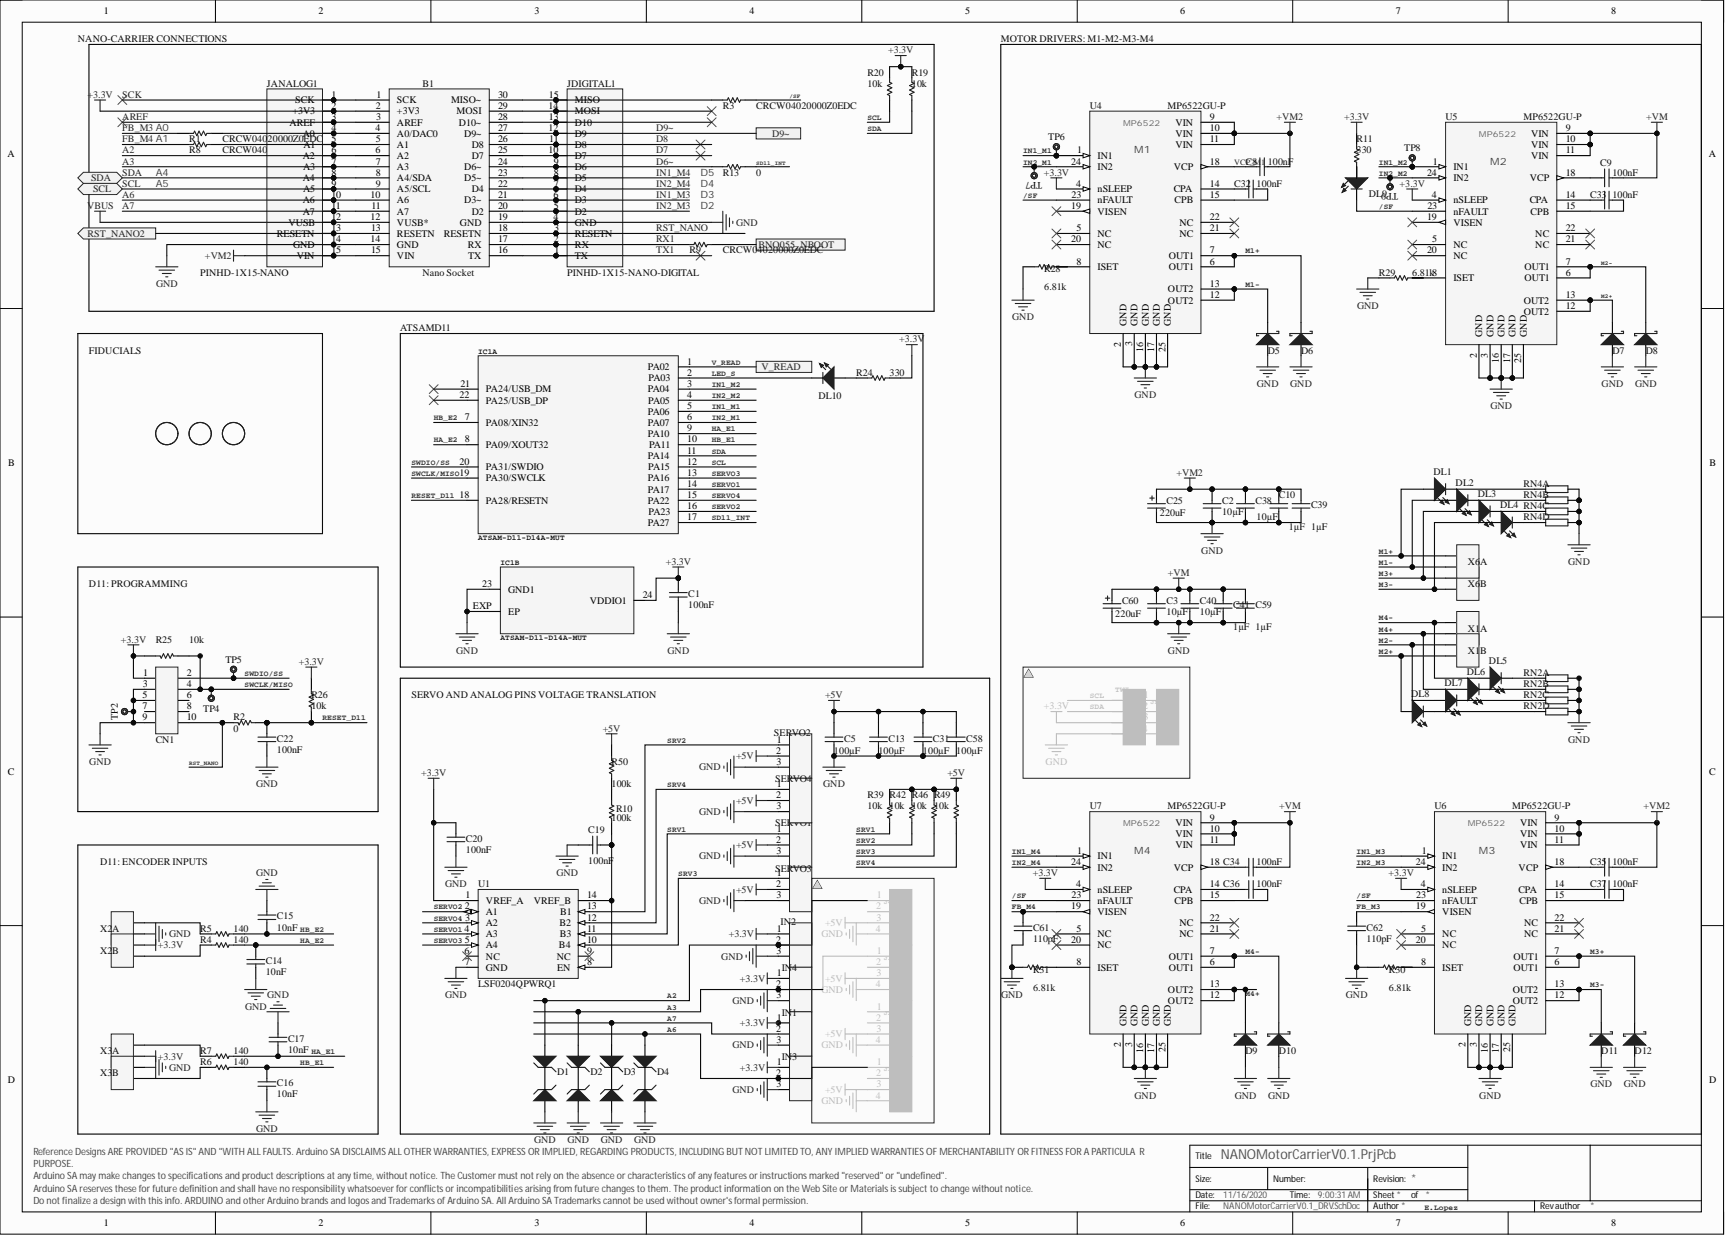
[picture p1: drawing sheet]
<svg xmlns="http://www.w3.org/2000/svg" width="393mm" height="282mm" viewBox="0 0 393 282" stroke-linecap="round" stroke-linejoin="round" font-family="sans-serif">
<defs><g id="words">
<text font-size="3.1" fill="#525252" x="278.1" y="263.9">NANOMotorCarrierV0.1.PrjPcb</text>
<text font-size="2.4" fill="#525252" x="321.4" y="269.2">*</text>
<g font-size="2.3">
<text x="23.6" y="3.3">1</text>
<text x="72.5" y="3.3">2</text>
<text x="121.7" y="3.3">3</text>
<text x="170.7" y="3.3">4</text>
<text x="219.8" y="3.3">5</text>
<text x="268.8" y="3.3">6</text>
<text x="317.9" y="3.3">7</text>
<text x="367" y="3.3">8</text>
<text x="67.2" y="23.5">SCK</text>
<text x="75.5" y="22.3">1</text>
<text x="85.8" y="22.3">1</text>
<text x="90.4" y="23.5">SCK</text>
<text x="102.7" y="23.5">MISO~</text>
<text x="113.5" y="22.3">30</text>
<text x="125" y="22.3">15</text>
<text x="130.9" y="23.5">MISO</text>
<text x="65.9" y="28.6">AREF</text>
<text x="66.6" y="26.1">+3V3</text>
<text x="75.5" y="24.8">2</text>
<text x="75.5" y="27.3">3</text>
<text x="75.5" y="29.9">4</text>
<text x="85.5" y="29.9">4</text>
<text x="85.6" y="24.8">2</text>
<text x="85.7" y="27.3">3</text>
<text x="90.4" y="26.1">+3V3</text>
<text x="90.4" y="28.6">AREF</text>
<text x="104" y="26.1">MOSI</text>
<text x="104.5" y="28.6">D10~</text>
<text x="113.5" y="29.9">27</text>
<text x="113.5" y="27.3">28</text>
<text x="113.5" y="24.8">29</text>
<text x="124.9" y="29.9">12</text>
<text x="124.9" y="24.8">14</text>
<text x="125" y="27.3">13</text>
<text x="130.9" y="28.6">D10</text>
<text x="130.9" y="26.1">MOSI</text>
<text x="267.7" y="28.6">VIN</text>
<text x="275.6" y="27.3">9</text>
<text x="275.6" y="29.9">10</text>
<text x="356.6" y="29.9">9</text>
<text x="1.7" y="35.9">A</text>
<text x="69" y="31.1">A0</text>
<text x="69.1" y="33.7">A1</text>
<text x="75.5" y="32.4">5</text>
<text x="75.5" y="34.9">6</text>
<text x="85.5" y="34.9">6</text>
<text x="85.6" y="32.4">5</text>
<text x="90.4" y="31.1">A0/DAC0</text>
<text x="90.4" y="33.7">A1</text>
<text x="105.7" y="31.1">D9~</text>
<text x="107.5" y="33.7">D8</text>
<text x="113.5" y="34.9">25</text>
<text x="113.5" y="32.4">26</text>
<text x="124.9" y="34.9">10</text>
<text x="125.1" y="32.4">11</text>
<text x="130.9" y="33.7">D8</text>
<text x="130.9" y="31.1">D9</text>
<text x="245.3" y="34.9">1</text>
<text x="267.7" y="31.1">VIN</text>
<text x="267.7" y="33.7">VIN</text>
<text x="275.6" y="32.4">11</text>
<text x="348.8" y="31.1">VIN</text>
<text x="348.8" y="33.7">VIN</text>
<text x="356.6" y="32.4">10</text>
<text x="356.6" y="34.9">11</text>
<text x="389.2" y="35.9">A</text>
<text x="69" y="36.2">A2</text>
<text x="69" y="41.3">A4</text>
<text x="69.1" y="38.7">A3</text>
<text x="75.5" y="37.5">7</text>
<text x="75.5" y="40">8</text>
<text x="85.6" y="37.5">7</text>
<text x="85.6" y="40">8</text>
<text x="90.4" y="36.2">A2</text>
<text x="90.4" y="38.7">A3</text>
<text x="90.4" y="41.3">A4/SDA</text>
<text x="105.7" y="41.3">D5~</text>
<text x="105.7" y="38.7">D6~</text>
<text x="107.5" y="36.2">D7</text>
<text x="113.5" y="40">23</text>
<text x="113.5" y="37.5">24</text>
<text x="126.1" y="40">8</text>
<text x="126.1" y="37.5">9</text>
<text x="130.9" y="41.3">D5</text>
<text x="130.9" y="38.7">D6</text>
<text x="130.9" y="36.2">D7</text>
<text x="244" y="37.5">24</text>
<text x="250" y="36.2">IN1</text>
<text x="250" y="38.7">IN2</text>
<text x="267.4" y="38.7">VCP</text>
<text x="275.6" y="37.5">18</text>
<text x="325" y="40">24</text>
<text x="326.4" y="37.5">1</text>
<text x="331" y="38.7">IN1</text>
<text x="331" y="41.3">IN2</text>
<text x="348.4" y="41.3">VCP</text>
<text x="348.8" y="36.2">VIN</text>
<text x="356.6" y="40">18</text>
<text x="69" y="46.3">A6</text>
<text x="69.1" y="43.8">A5</text>
<text x="75.5" y="42.5">9</text>
<text x="75.5" y="45.1">10</text>
<text x="75.5" y="47.6">11</text>
<text x="84.4" y="45.1">10</text>
<text x="84.6" y="47.6">11</text>
<text x="85.6" y="42.5">9</text>
<text x="90.4" y="43.8">A5/SCL</text>
<text x="90.4" y="46.3">A6</text>
<text x="105.7" y="46.3">D3~</text>
<text x="107.5" y="43.8">D4</text>
<text x="113.5" y="47.6">20</text>
<text x="113.5" y="45.1">21</text>
<text x="113.5" y="42.5">22</text>
<text x="126" y="45.1">6</text>
<text x="126.1" y="47.6">5</text>
<text x="126.1" y="42.5">7</text>
<text x="130.9" y="46.3">D3</text>
<text x="130.9" y="43.8">D4</text>
<text x="244" y="47.6">19</text>
<text x="244.1" y="45.1">23</text>
<text x="245.1" y="42.5">4</text>
<text x="250" y="43.8">nSLEEP</text>
<text x="250" y="46.3">nFAULT</text>
<text x="267.4" y="43.8">CPA</text>
<text x="267.5" y="46.3">CPB</text>
<text x="275.6" y="42.5">14</text>
<text x="275.6" y="45.1">15</text>
<text x="325.1" y="47.6">23</text>
<text x="326.1" y="45.1">4</text>
<text x="331" y="46.3">nSLEEP</text>
<text x="348.4" y="46.3">CPA</text>
<text x="356.6" y="45.1">14</text>
<text x="356.6" y="47.6">15</text>
<text x="63.1" y="53.9">RESETN</text>
<text x="65.7" y="51.4">VUSB</text>
<text x="69" y="48.9">A7</text>
<text x="75.5" y="50.1">12</text>
<text x="75.5" y="52.6">13</text>
<text x="84.4" y="50.1">12</text>
<text x="84.5" y="52.6">13</text>
<text x="90.4" y="48.9">A7</text>
<text x="90.4" y="51.4">VUSB*</text>
<text x="90.4" y="53.9">RESETN</text>
<text x="101.1" y="53.9">RESETN</text>
<text x="104.8" y="51.4">GND</text>
<text x="107.5" y="48.9">D2</text>
<text x="113.5" y="52.6">18</text>
<text x="113.5" y="50.1">19</text>
<text x="126" y="50.1">4</text>
<text x="126.2" y="52.6">3</text>
<text x="130.9" y="53.9">RESETN</text>
<text x="130.9" y="51.4">GND</text>
<text x="130.9" y="48.9">D2</text>
<text x="245.2" y="52.6">5</text>
<text x="250" y="53.9">NC</text>
<text x="250" y="48.9">VISEN</text>
<text x="268.6" y="53.9">NC</text>
<text x="268.6" y="51.4">NC</text>
<text x="275.6" y="52.6">21</text>
<text x="275.6" y="50.1">22</text>
<text x="325" y="50.1">19</text>
<text x="331" y="51.4">VISEN</text>
<text x="331" y="48.9">nFAULT</text>
<text x="348.6" y="48.9">CPB</text>
<text x="349.7" y="53.9">NC</text>
<text x="356.6" y="52.6">22</text>
<text x="66.8" y="56.4">GND</text>
<text x="67.6" y="59">VIN</text>
<text x="75.5" y="55.2">14</text>
<text x="75.5" y="57.7">15</text>
<text x="84.4" y="55.2">14</text>
<text x="84.5" y="57.7">15</text>
<text x="90.4" y="56.4">GND</text>
<text x="90.4" y="59">VIN</text>
<text x="106.5" y="56.4">RX</text>
<text x="106.6" y="59">TX</text>
<text x="113.5" y="57.7">16</text>
<text x="113.5" y="55.2">17</text>
<text x="126.1" y="55.2">2</text>
<text x="126.3" y="57.7">1</text>
<text x="130.9" y="59">TX</text>
<text x="130.9" y="56.4">RX</text>
<text x="244" y="55.2">20</text>
<text x="250" y="56.4">NC</text>
<text x="266.2" y="59">OUT1</text>
<text x="275.6" y="57.7">7</text>
<text x="325" y="57.7">20</text>
<text x="326.2" y="55.2">5</text>
<text x="331" y="56.4">NC</text>
<text x="331" y="59">NC</text>
<text x="349.7" y="56.4">NC</text>
<text x="356.6" y="55.2">21</text>
<text x="245.2" y="60.2">8</text>
<text x="250" y="61.5">ISET</text>
<text x="266.2" y="61.5">OUT1</text>
<text x="275.6" y="60.2">6</text>
<text x="275.6" y="65.3">13</text>
<text x="331" y="64">ISET</text>
<text x="347.2" y="64">OUT1</text>
<text x="347.2" y="61.5">OUT1</text>
<text x="356.6" y="62.8">6</text>
<text x="356.6" y="60.2">7</text>
<text x="266" y="69.1">OUT2</text>
<text x="266" y="66.6">OUT2</text>
<text x="275.6" y="67.8">12</text>
<text x="347.1" y="71.6">OUT2</text>
<text x="347.1" y="69.1">OUT2</text>
<text x="356.6" y="70.4">12</text>
<text x="356.6" y="67.8">13</text>
<text x="256.6" y="74.2" transform="rotate(-90 256.6 74.2)">GND</text>
<text x="259.1" y="74.2" transform="rotate(-90 259.1 74.2)">GND</text>
<text x="261.6" y="74.2" transform="rotate(-90 261.6 74.2)">GND</text>
<text x="264.2" y="74.2" transform="rotate(-90 264.2 74.2)">GND</text>
<text x="266.7" y="74.2" transform="rotate(-90 266.7 74.2)">GND</text>
<text x="337.6" y="76.7" transform="rotate(-90 337.6 76.7)">GND</text>
<text x="340.1" y="76.7" transform="rotate(-90 340.1 76.7)">GND</text>
<text x="342.7" y="76.7" transform="rotate(-90 342.7 76.7)">GND</text>
<text x="345.2" y="76.7" transform="rotate(-90 345.2 76.7)">GND</text>
<text x="347.7" y="76.7" transform="rotate(-90 347.7 76.7)">GND</text>
<text x="156.5" y="83">1</text>
<text x="255.3" y="79" transform="rotate(-90 255.3 79)">2</text>
<text x="257.8" y="78.9" transform="rotate(-90 257.8 78.9)">3</text>
<text x="260.4" y="80.2" transform="rotate(-90 260.4 80.2)">16</text>
<text x="262.9" y="80.2" transform="rotate(-90 262.9 80.2)">17</text>
<text x="265.4" y="80.1" transform="rotate(-90 265.4 80.1)">25</text>
<text x="336.3" y="81.5" transform="rotate(-90 336.3 81.5)">2</text>
<text x="338.9" y="81.4" transform="rotate(-90 338.9 81.4)">3</text>
<text x="341.4" y="82.7" transform="rotate(-90 341.4 82.7)">16</text>
<text x="343.9" y="82.7" transform="rotate(-90 343.9 82.7)">17</text>
<text x="346.5" y="82.6" transform="rotate(-90 346.5 82.6)">25</text>
<text x="104.9" y="88.1">21</text>
<text x="110.7" y="89.4">PA24/USB_DM</text>
<text x="147.6" y="84.3">PA02</text>
<text x="147.6" y="89.4">PA04</text>
<text x="147.7" y="86.8">PA03</text>
<text x="156.5" y="85.6">2</text>
<text x="156.5" y="88.1">3</text>
<text x="104.7" y="90.6">22</text>
<text x="105.9" y="95.7">7</text>
<text x="110.7" y="91.9">PA25/USB_DP</text>
<text x="147.6" y="94.4">PA06</text>
<text x="147.7" y="91.9">PA05</text>
<text x="156.5" y="90.6">4</text>
<text x="156.5" y="93.2">5</text>
<text x="156.5" y="95.7">6</text>
<text x="105.9" y="100.7">8</text>
<text x="110.7" y="96.9">PA08/XIN32</text>
<text x="147.6" y="96.9">PA07</text>
<text x="147.6" y="99.5">PA10</text>
<text x="156.5" y="98.2">9</text>
<text x="156.5" y="100.7">10</text>
<text x="1.9" y="106.1">B</text>
<text x="104.7" y="105.8">20</text>
<text x="110.7" y="102">PA09/XOUT32</text>
<text x="110.7" y="107.1">PA31/SWDIO</text>
<text x="147.6" y="104.5">PA14</text>
<text x="147.7" y="107.1">PA15</text>
<text x="147.8" y="102">PA11</text>
<text x="156.5" y="103.3">11</text>
<text x="156.5" y="105.8">12</text>
<text x="389.4" y="106.1">B</text>
<text x="104.7" y="108.3">19</text>
<text x="104.7" y="113.4">18</text>
<text x="110.7" y="109.6">PA30/SWCLK</text>
<text x="147.6" y="109.6">PA16</text>
<text x="147.6" y="112.1">PA17</text>
<text x="156.5" y="108.3">13</text>
<text x="156.5" y="110.9">14</text>
<text x="156.5" y="113.4">15</text>
<text x="110.7" y="114.7">PA28/RESETN</text>
<text x="147.6" y="119.7">PA27</text>
<text x="147.6" y="114.7">PA22</text>
<text x="147.7" y="117.2">PA23</text>
<text x="156.5" y="115.9">16</text>
<text x="156.5" y="118.5">17</text>
<text x="109.8" y="133.7">23</text>
<text x="115.7" y="134.9">GND1</text>
<text x="134.3" y="137.5">VDDIO1</text>
<text x="146.4" y="136.2">24</text>
<text x="107.7" y="138.7">EXP</text>
<text x="115.7" y="140">EP</text>
<text x="32.6" y="153.9">1</text>
<text x="42.5" y="153.9">2</text>
<text x="32.4" y="159">5</text>
<text x="32.4" y="161.5">7</text>
<text x="32.5" y="156.4">3</text>
<text x="42.5" y="156.4">4</text>
<text x="42.5" y="159">6</text>
<text x="42.5" y="161.5">8</text>
<text x="32.4" y="164">9</text>
<text x="42.5" y="164">10</text>
<text x="176.8" y="171.6">2</text>
<text x="177" y="169.1">1</text>
<text x="1.8" y="176.4">C</text>
<text x="176.9" y="174.2">3</text>
<text x="177" y="179.2">1</text>
<text x="389.3" y="176.4">C</text>
<text x="176.8" y="181.8">2</text>
<text x="176.9" y="184.3">3</text>
<text x="176.8" y="191.9">2</text>
<text x="177" y="189.4">1</text>
<text x="267.7" y="188.1">VIN</text>
<text x="267.7" y="190.6">VIN</text>
<text x="275.6" y="186.8">9</text>
<text x="275.6" y="189.4">10</text>
<text x="275.6" y="191.9">11</text>
<text x="346.2" y="188.1">VIN</text>
<text x="346.2" y="190.6">VIN</text>
<text x="354.1" y="186.8">9</text>
<text x="354.1" y="189.4">10</text>
<text x="354.1" y="191.9">11</text>
<text x="176.9" y="194.4">3</text>
<text x="244" y="196.9">24</text>
<text x="245.3" y="194.4">1</text>
<text x="250" y="195.7">IN1</text>
<text x="267.7" y="193.1">VIN</text>
<text x="275.6" y="196.9">18 C34</text>
<text x="322.5" y="196.9">24</text>
<text x="323.9" y="194.4">1</text>
<text x="328.5" y="195.7">IN1</text>
<text x="346.2" y="193.1">VIN</text>
<text x="354.1" y="196.9">18</text>
<text x="176.8" y="202">2</text>
<text x="177" y="199.5">1</text>
<text x="245.1" y="202">4</text>
<text x="250" y="203.3">nSLEEP</text>
<text x="250" y="198.2">IN2</text>
<text x="267.4" y="203.3">CPA</text>
<text x="267.4" y="198.2">VCP</text>
<text x="275.6" y="202">14 C36</text>
<text x="323.6" y="202">4</text>
<text x="328.5" y="203.3">nSLEEP</text>
<text x="328.5" y="198.2">IN2</text>
<text x="345.9" y="203.3">CPA</text>
<text x="345.9" y="198.2">VCP</text>
<text x="354.1" y="202">14</text>
<text x="105.9" y="207.1">2</text>
<text x="106" y="209.6">3</text>
<text x="106" y="204.5">1</text>
<text x="110.7" y="205.8">VREF_A</text>
<text x="110.7" y="208.3">A1</text>
<text x="121.6" y="205.8">VREF_B</text>
<text x="127.6" y="208.3">B1</text>
<text x="133.7" y="209.6">12</text>
<text x="133.7" y="207.1">13</text>
<text x="133.7" y="204.5">14</text>
<text x="176.9" y="204.5">3</text>
<text x="244" y="207.1">19</text>
<text x="244.1" y="204.5">23</text>
<text x="250" y="208.3">VISEN</text>
<text x="250" y="205.8">nFAULT</text>
<text x="267.5" y="205.8">CPB</text>
<text x="275.6" y="204.5">15</text>
<text x="275.6" y="209.6">22</text>
<text x="322.5" y="207.1">19</text>
<text x="322.6" y="204.5">23</text>
<text x="328.5" y="208.3">VISEN</text>
<text x="328.5" y="205.8">nFAULT</text>
<text x="346.1" y="205.8">CPB</text>
<text x="354.1" y="204.5">15</text>
<text x="354.1" y="209.6">22</text>
<text x="105.8" y="212.1">4</text>
<text x="105.9" y="214.7">5</text>
<text x="110.7" y="210.9">A2</text>
<text x="110.7" y="213.4">A3</text>
<text x="110.7" y="215.9">A4</text>
<text x="127.3" y="215.9">B4</text>
<text x="127.4" y="210.9">B2</text>
<text x="127.5" y="213.4">B3</text>
<text x="133.7" y="214.7">10</text>
<text x="133.7" y="212.1">11</text>
<text x="176.8" y="214.7">2</text>
<text x="177" y="212.1">1</text>
<text x="244" y="214.7">20</text>
<text x="245.2" y="212.1">5</text>
<text x="250" y="213.4">NC</text>
<text x="250" y="215.9">NC</text>
<text x="268.6" y="213.4">NC</text>
<text x="268.6" y="210.9">NC</text>
<text x="275.6" y="212.1">21</text>
<text x="322.5" y="214.7">20</text>
<text x="323.7" y="212.1">5</text>
<text x="328.5" y="213.4">NC</text>
<text x="328.5" y="215.9">NC</text>
<text x="347.2" y="213.4">NC</text>
<text x="347.2" y="210.9">NC</text>
<text x="354.1" y="212.1">21</text>
<text x="105.8" y="217.2">6</text>
<text x="105.9" y="219.7">7</text>
<text x="110.7" y="218.5">NC</text>
<text x="110.7" y="221">GND</text>
<text x="126.8" y="218.5">NC</text>
<text x="126.9" y="221">EN</text>
<text x="133.7" y="219.7">8</text>
<text x="133.7" y="217.2">9</text>
<text x="176.9" y="217.2">3</text>
<text x="245.2" y="219.7">8</text>
<text x="250" y="221">ISET</text>
<text x="266.2" y="221">OUT1</text>
<text x="266.2" y="218.5">OUT1</text>
<text x="275.6" y="219.7">6</text>
<text x="275.6" y="217.2">7</text>
<text x="323.7" y="219.7">8</text>
<text x="328.5" y="221">ISET</text>
<text x="344.7" y="221">OUT1</text>
<text x="344.7" y="218.5">OUT1</text>
<text x="354.1" y="219.7">6</text>
<text x="354.1" y="217.2">7</text>
<text x="176.8" y="224.8">2</text>
<text x="176.9" y="227.3">3</text>
<text x="177" y="222.3">1</text>
<text x="266" y="226.1">OUT2</text>
<text x="275.6" y="227.3">12</text>
<text x="275.6" y="224.8">13</text>
<text x="344.5" y="226.1">OUT2</text>
<text x="354.1" y="227.3">12</text>
<text x="354.1" y="224.8">13</text>
<text x="177" y="232.4">1</text>
<text x="256.6" y="233.7" transform="rotate(-90 256.6 233.7)">GND</text>
<text x="259.1" y="233.7" transform="rotate(-90 259.1 233.7)">GND</text>
<text x="261.6" y="233.7" transform="rotate(-90 261.6 233.7)">GND</text>
<text x="264.2" y="233.7" transform="rotate(-90 264.2 233.7)">GND</text>
<text x="266" y="228.6">OUT2</text>
<text x="266.7" y="233.7" transform="rotate(-90 266.7 233.7)">GND</text>
<text x="335.1" y="233.7" transform="rotate(-90 335.1 233.7)">GND</text>
<text x="337.6" y="233.7" transform="rotate(-90 337.6 233.7)">GND</text>
<text x="340.1" y="233.7" transform="rotate(-90 340.1 233.7)">GND</text>
<text x="342.7" y="233.7" transform="rotate(-90 342.7 233.7)">GND</text>
<text x="344.5" y="228.6">OUT2</text>
<text x="345.2" y="233.7" transform="rotate(-90 345.2 233.7)">GND</text>
<text x="176.8" y="234.9">2</text>
<text x="176.9" y="237.5">3</text>
<text x="255.3" y="238.5" transform="rotate(-90 255.3 238.5)">2</text>
<text x="257.8" y="238.4" transform="rotate(-90 257.8 238.4)">3</text>
<text x="260.4" y="239.6" transform="rotate(-90 260.4 239.6)">16</text>
<text x="262.9" y="239.6" transform="rotate(-90 262.9 239.6)">17</text>
<text x="265.4" y="239.6" transform="rotate(-90 265.4 239.6)">25</text>
<text x="333.8" y="238.5" transform="rotate(-90 333.8 238.5)">2</text>
<text x="336.3" y="238.4" transform="rotate(-90 336.3 238.4)">3</text>
<text x="338.9" y="239.6" transform="rotate(-90 338.9 239.6)">16</text>
<text x="341.4" y="239.6" transform="rotate(-90 341.4 239.6)">17</text>
<text x="343.9" y="239.6" transform="rotate(-90 343.9 239.6)">25</text>
<text x="176.8" y="245">2</text>
<text x="177" y="242.5">1</text>
<text x="1.8" y="246.6">D</text>
<text x="176.9" y="247.6">3</text>
<text x="389.3" y="246.6">D</text>
<text x="23.6" y="279.2">1</text>
<text x="72.5" y="279.2">2</text>
<text x="121.7" y="279.2">3</text>
<text x="170.7" y="279.2">4</text>
<text x="219.8" y="279.2">5</text>
<text x="268.8" y="279.2">6</text>
<text x="317.9" y="279.2">7</text>
<text x="367" y="279.2">8</text>
</g>
<g font-size="2.3" fill="#0e0e0e">
<text x="17.7" y="9.6">NANO-CARRIER CONNECTIONS</text>
<text x="227.9" y="9.6">MOTOR DRIVERS: M1-M2-M3-M4</text>
<text x="197.6" y="17.2">R20</text>
<text x="207.7" y="17.2">R19</text>
<text x="60.8" y="19.7">JANALOG1</text>
<text x="96.2" y="19.7">B1</text>
<text x="129.2" y="19.7">JDIGITAL1</text>
<text x="197.6" y="19.7">10k</text>
<text x="207.7" y="19.7">10k</text>
<text x="164.6" y="24.8">R3</text>
<text x="172.2" y="24.8">CRCW04020000Z0EDC</text>
<text x="248.2" y="24.8">U4</text>
<text x="265.9" y="24.8">MP6522GU-P</text>
<text x="329.3" y="27.3">U5</text>
<text x="347" y="27.3">MP6522GU-P</text>
<text x="43.1" y="34.9">R8</text>
<text x="43.1" y="32.4">R1</text>
<text x="50.7" y="34.9">CRCW040</text>
<text x="50.7" y="32.4">CRCW040</text>
<text x="61" y="34.9">20000Z0EDC</text>
<text x="61" y="32.4">20000Z0EDC</text>
<text x="238.8" y="31.9">TP6</text>
<text x="309" y="34.9">330</text>
<text x="309" y="32.4">R11</text>
<text x="319.8" y="34.4">TP8</text>
<text x="164.6" y="40">R13</text>
<text x="172.2" y="40">0</text>
<text x="237.4" y="41.5" transform="rotate(-180 237.4 41.5)">TP7</text>
<text x="283.7" y="37.5">C8</text>
<text x="288.7" y="37.5">100nF</text>
<text x="364.5" y="37.7">C9</text>
<text x="367.2" y="40">100nF</text>
<text x="281.1" y="42.5">C32</text>
<text x="286.2" y="42.5">100nF</text>
<text x="311.8" y="44.8">DL9</text>
<text x="318.4" y="44" transform="rotate(-180 318.4 44)">TP9</text>
<text x="362.2" y="45.1">C33</text>
<text x="367.2" y="45.1">100nF</text>
<text x="157" y="57.7">R9</text>
<text x="164.6" y="57.7">CRCW04020000Z0EDC</text>
<text x="45.6" y="62.8">PINHD-1X15-NANO</text>
<text x="96.2" y="62.8">Nano Socket</text>
<text x="129.2" y="62.8">PINHD-1X15-NANO-DIGITAL</text>
<text x="237.8" y="62">R28</text>
<text x="314.1" y="62.8">R29</text>
<text x="321.7" y="62.8">6.81k8</text>
<text x="237.8" y="66.1">6.81k</text>
<text x="91.2" y="75.4">ATSAMD11</text>
<text x="20.3" y="80.5">FIDUCIALS</text>
<text x="288.7" y="80.5">D5</text>
<text x="296.3" y="80.5">D6</text>
<text x="367.2" y="80.5">D7</text>
<text x="374.8" y="80.5">D8</text>
<text x="195" y="85.6">R24</text>
<text x="202.6" y="85.6">330</text>
<text x="186.4" y="90.9">DL10</text>
<text x="291.3" y="113.4">C10</text>
<text x="326.5" y="108.1">DL1</text>
<text x="331.5" y="110.6">DL2</text>
<text x="336.6" y="113.2">DL3</text>
<text x="347" y="110.9">RN4A</text>
<text x="347" y="113.4">RN4B</text>
<text x="264.2" y="117.5">220uF</text>
<text x="265.7" y="114.7">C25</text>
<text x="278.3" y="117.2">10µF</text>
<text x="278.3" y="114.7">C2</text>
<text x="285.9" y="114.7">C38</text>
<text x="286.2" y="118.5">10µF</text>
<text x="298.6" y="115.7">C39</text>
<text x="341.7" y="115.7">DL4 RN4C</text>
<text x="347" y="118.5">RN4D</text>
<text x="293.5" y="120.7">1µF 1µF</text>
<text x="334.3" y="128.6">X6</text>
<text x="337.1" y="128.6">A</text>
<text x="20.3" y="133.7">D11: PROGRAMMING</text>
<text x="156.8" y="135.9">C1</text>
<text x="255.6" y="137.5">C60</text>
<text x="265.7" y="137.5">C3</text>
<text x="273.3" y="137.5">C40</text>
<text x="334.3" y="133.7">X6</text>
<text x="337.1" y="133.7">B</text>
<text x="156.8" y="138.5">100nF</text>
<text x="254" y="140.5">220uF</text>
<text x="265.7" y="140">10µF</text>
<text x="273.3" y="140">10µF</text>
<text x="280.9" y="143.5">1µF 1µF</text>
<text x="280.9" y="138.5">C41 C59</text>
<text x="334.3" y="143.8">X1</text>
<text x="337.1" y="143.8">A</text>
<text x="35.5" y="146.3">R25</text>
<text x="43.1" y="146.3">10k</text>
<text x="334.3" y="148.8">X1</text>
<text x="337.1" y="148.8">B</text>
<text x="51.3" y="150.9">TP5</text>
<text x="334.1" y="153.7">DL6</text>
<text x="339.1" y="151.1">DL5</text>
<text x="347" y="153.9">RN2A</text>
<text x="70.9" y="161.5">10k</text>
<text x="70.9" y="159">R26</text>
<text x="93.7" y="159">SERVO AND ANALOGPINS VOLTAGE TRANSLATION</text>
<text x="321.4" y="158.7">DL8</text>
<text x="329" y="156.2">DL7</text>
<text x="347" y="156.4">RN2B</text>
<text x="347" y="159">RN2C</text>
<text x="347" y="161.5">RN2D</text>
<text x="26.8" y="163.9" transform="rotate(-90 26.8 163.9)">TP2</text>
<text x="46.3" y="162">TP4</text>
<text x="53.2" y="166.6">0</text>
<text x="53.2" y="164">R2</text>
<text x="176.3" y="167.6">SER</text>
<text x="180.3" y="167.6">VO2</text>
<text x="35.5" y="169.1">CN1</text>
<text x="63.1" y="171.4">100nF</text>
<text x="63.1" y="168.8">C22</text>
<text x="190" y="171.6">100µF</text>
<text x="192.2" y="168.8">C5</text>
<text x="200.1" y="171.6">100µF</text>
<text x="202.4" y="168.8">C13</text>
<text x="210.2" y="171.6">100µF</text>
<text x="212.5" y="168.8">C31</text>
<text x="217.8" y="171.6">100µF</text>
<text x="220.1" y="168.8">C58</text>
<text x="139.3" y="179.2">100k</text>
<text x="139.3" y="174.2">R50</text>
<text x="176.5" y="178">SERVO4</text>
<text x="140.3" y="184.8">R10</text>
<text x="197.6" y="184.3">10k</text>
<text x="197.6" y="181.8">R39</text>
<text x="202.6" y="184.3">10k</text>
<text x="202.6" y="181.8">R42</text>
<text x="207.7" y="184.3">10k</text>
<text x="207.7" y="181.8">R46</text>
<text x="212.7" y="184.3">10k</text>
<text x="212.7" y="181.8">R49</text>
<text x="248.2" y="184.3">U7</text>
<text x="265.9" y="184.3">MP6522GU-P</text>
<text x="326.7" y="184.3">U6</text>
<text x="344.4" y="184.3">MP6522GU-P</text>
<text x="106.1" y="191.6">C20</text>
<text x="134" y="189.6">C19</text>
<text x="139.3" y="186.8">100k</text>
<text x="176.5" y="188.1">SERVO1</text>
<text x="22.8" y="196.9">D11: ENCODER INPUTS</text>
<text x="106.1" y="194.2">100nF</text>
<text x="134" y="196.7">100nF</text>
<text x="286.2" y="196.9">100nF</text>
<text x="362.2" y="196.9">C35</text>
<text x="367.2" y="196.9">100nF</text>
<text x="108.9" y="202">U1</text>
<text x="176.5" y="198.5">SERVO3</text>
<text x="286.2" y="202">100nF</text>
<text x="362.2" y="202">C37</text>
<text x="367.2" y="202">100nF</text>
<text x="63.1" y="209.4">C15</text>
<text x="22.8" y="212.1">X2</text>
<text x="25.6" y="212.1">A</text>
<text x="45.6" y="214.7">R4</text>
<text x="45.6" y="212.1">R5</text>
<text x="53.2" y="214.7">140</text>
<text x="53.2" y="212.1">140</text>
<text x="63.1" y="211.9">10nF</text>
<text x="177.8" y="210.6">IN</text>
<text x="180.2" y="210.6">2</text>
<text x="235.3" y="214.4">110pF</text>
<text x="235.3" y="211.9">C61</text>
<text x="311.3" y="214.4">110pF</text>
<text x="311.3" y="211.9">C62</text>
<text x="22.8" y="217.2">X2</text>
<text x="25.6" y="217.2">B</text>
<text x="60.5" y="219.5">C14</text>
<text x="178.1" y="221">IN</text>
<text x="180.4" y="221">4</text>
<text x="235.3" y="221.5">R31</text>
<text x="316.3" y="221.5">R30</text>
<text x="60.5" y="222">10nF</text>
<text x="108.9" y="224.8">LSF0204QPWRQ1</text>
<text x="235.3" y="225.6">6.81k</text>
<text x="316.3" y="225.6">6.81k</text>
<text x="178.1" y="231.4">IN</text>
<text x="180.4" y="231.4">1</text>
<text x="22.8" y="240">X3</text>
<text x="25.6" y="240">A</text>
<text x="45.6" y="240">R7</text>
<text x="53.2" y="240">140</text>
<text x="65.6" y="239.7">10nF</text>
<text x="65.6" y="237.2">C17</text>
<text x="283.7" y="240">D9</text>
<text x="291.3" y="240">D10</text>
<text x="364.7" y="240">D11</text>
<text x="372.3" y="240">D12</text>
<text x="22.8" y="245">X3</text>
<text x="25.6" y="245">B</text>
<text x="45.6" y="242.5">R6</text>
<text x="53.2" y="242.5">140</text>
<text x="126.9" y="244.8">D1</text>
<text x="134.5" y="244.8">D2</text>
<text x="142.1" y="244.8">D3</text>
<text x="149.7" y="244.8">D4</text>
<text x="178.1" y="241.2">IN</text>
<text x="180.4" y="241.2">3</text>
<text x="63.1" y="249.9">10nF</text>
<text x="63.1" y="247.3">C16</text>
</g>
<g font-size="2.3" fill="#262626">
<text x="202.3" y="12.1">+3.3V</text>
<text x="19.9" y="22.3">+3.3V</text>
<text x="27.9" y="22.3">SCK</text>
<text x="27.9" y="27.3">AREF</text>
<text x="27.9" y="29.9">FB_M3 A0</text>
<text x="149.4" y="29.9">D9~</text>
<text x="290.8" y="27.3">+VM2</text>
<text x="306.1" y="27.3">+3.3V</text>
<text x="374.9" y="27.3">+VM</text>
<text x="27.9" y="32.4">FB_M4 A1</text>
<text x="27.9" y="34.9">A2</text>
<text x="149.4" y="32.4">D8</text>
<text x="149.4" y="34.9">D7</text>
<text x="175.9" y="31.1">D9~</text>
<text x="20.8" y="41.3">SDA</text>
<text x="27.9" y="37.5">A3</text>
<text x="27.9" y="40">SDA</text>
<text x="149.4" y="37.5">D6~</text>
<text x="149.4" y="40">IN1_M4</text>
<text x="237.7" y="40">+3.3V</text>
<text x="19.8" y="47.6">VBUS</text>
<text x="21.2" y="43.8">SCL</text>
<text x="27.9" y="42.5">SCL</text>
<text x="27.9" y="45.1">A6</text>
<text x="27.9" y="47.6">A7</text>
<text x="149.4" y="47.6">IN2_M3</text>
<text x="149.4" y="45.1">IN1_M3</text>
<text x="149.4" y="42.5">IN2_M4</text>
<text x="318.8" y="42.5">+3.3V</text>
<text x="19.9" y="53.9">RST_NANO2</text>
<text x="149.4" y="52.6">RST_NANO</text>
<text x="167.7" y="51.4">GND</text>
<text x="46.7" y="59">+VM2</text>
<text x="149.4" y="55.2">RX1</text>
<text x="149.4" y="57.7">TX1</text>
<text x="172.7" y="56.4">BNO055_NBOOT</text>
<text x="35.5" y="65.3">GND</text>
<text x="309.1" y="70.4">GND</text>
<text x="204.8" y="78">+3.3V</text>
<text x="230.6" y="72.9">GND</text>
<text x="173.4" y="84.3">V_READ</text>
<text x="286.3" y="88.1">GND</text>
<text x="293.9" y="88.1">GND</text>
<text x="364.8" y="88.1">GND</text>
<text x="372.4" y="88.1">GND</text>
<text x="258.4" y="90.6">GND</text>
<text x="339.5" y="93.2">GND</text>
<text x="268" y="108.3">+VM2</text>
<text x="151.6" y="128.6">+3.3V</text>
<text x="266" y="131.1">+VM</text>
<text x="273.6" y="126.1">GND</text>
<text x="357.2" y="128.6">GND</text>
<text x="27.5" y="146.3">+3.3V</text>
<text x="103.9" y="148.8">GND</text>
<text x="152" y="148.8">GND</text>
<text x="266" y="148.8">GND</text>
<text x="68" y="151.4">+3.3V</text>
<text x="187.9" y="159">+5V</text>
<text x="137.3" y="166.6">+5V</text>
<text x="167.7" y="172.9">+5V</text>
<text x="357.2" y="169.1">GND</text>
<text x="20.3" y="174.2">GND</text>
<text x="58.3" y="179.2">GND</text>
<text x="95.9" y="176.7">+3.3V</text>
<text x="159.2" y="175.4">GND</text>
<text x="187.5" y="179.2">GND</text>
<text x="215.8" y="176.7">+5V</text>
<text x="159.2" y="185.6">GND</text>
<text x="167.7" y="183">+5V</text>
<text x="291.3" y="184.3">+VM</text>
<text x="374.3" y="184.3">+VM2</text>
<text x="159.2" y="195.7">GND</text>
<text x="167.7" y="193.1">+5V</text>
<text x="58.3" y="199.5">GND</text>
<text x="101.4" y="202">GND</text>
<text x="126.7" y="199.5">GND</text>
<text x="167.7" y="203.3">+5V</text>
<text x="235.2" y="199.5">+3.3V</text>
<text x="316.3" y="199.5">+3.3V</text>
<text x="159.2" y="205.8">GND</text>
<text x="36" y="215.9">+3.3V</text>
<text x="38.5" y="213.4">GND</text>
<text x="166" y="213.4">+3.3V</text>
<text x="164.3" y="218.5">GND</text>
<text x="60.9" y="227.3">GND</text>
<text x="101.4" y="227.3">GND</text>
<text x="168.5" y="223.5">+3.3V</text>
<text x="228" y="227.3">GND</text>
<text x="306.5" y="227.3">GND</text>
<text x="55.8" y="229.9">GND</text>
<text x="166.8" y="228.6">GND</text>
<text x="168.5" y="233.7">+3.3V</text>
<text x="166.8" y="238.7">GND</text>
<text x="36" y="241.2">+3.3V</text>
<text x="38.5" y="243.8">GND</text>
<text x="168.5" y="243.8">+3.3V</text>
<text x="166.8" y="248.8">GND</text>
<text x="258.4" y="250.1">GND</text>
<text x="281.2" y="250.1">GND</text>
<text x="288.8" y="250.1">GND</text>
<text x="336.9" y="250.1">GND</text>
<text x="362.3" y="247.6">GND</text>
<text x="369.9" y="247.6">GND</text>
<text x="58.3" y="257.7">GND</text>
<text x="121.7" y="260.2">GND</text>
<text x="129.3" y="260.2">GND</text>
<text x="136.9" y="260.2">GND</text>
<text x="144.4" y="260.2">GND</text>
</g>
<g font-size="2.3" fill="#3f3f3f">
<text x="258.3" y="34.9">M1</text>
<text x="35.5" y="40">A4</text>
<text x="159.6" y="40">D5</text>
<text x="339.4" y="37.5">M2</text>
<text x="35.5" y="42.5">A5</text>
<text x="159.6" y="47.6">D2</text>
<text x="159.6" y="45.1">D3</text>
<text x="159.6" y="42.5">D4</text>
<text x="258.3" y="194.4">M4</text>
<text x="336.9" y="194.4">M3</text>
</g>
<g font-size="2.3" fill="#bebebe">
<text x="237.7" y="161.5">+3.3V</text>
<text x="260.4" y="161.5">2</text>
<text x="260.5" y="159">1</text>
<text x="260.3" y="166.6">4</text>
<text x="260.4" y="164">3</text>
<text x="238.2" y="174.2">GND</text>
<text x="199.6" y="207.1">2</text>
<text x="199.7" y="209.6">3</text>
<text x="199.7" y="204.5">1</text>
<text x="187.1" y="213.4">GND</text>
<text x="187.9" y="210.9">+5V</text>
<text x="199.5" y="212.1">4</text>
<text x="199.6" y="219.7">2</text>
<text x="199.7" y="217.2">1</text>
<text x="187.1" y="226.1">GND</text>
<text x="187.9" y="223.5">+5V</text>
<text x="199.5" y="224.8">4</text>
<text x="199.7" y="222.3">3</text>
<text x="199.6" y="232.4">2</text>
<text x="199.7" y="229.9">1</text>
<text x="187.1" y="238.7">GND</text>
<text x="187.9" y="236.2">+5V</text>
<text x="199.5" y="237.5">4</text>
<text x="199.7" y="234.9">3</text>
<text x="199.6" y="245">2</text>
<text x="199.7" y="242.5">1</text>
<text x="187.1" y="251.4">GND</text>
<text x="187.9" y="248.8">+5V</text>
<text x="199.5" y="250.1">4</text>
<text x="199.7" y="247.6">3</text>
</g>
<g font-size="2.3" fill="#434343">
<text x="7.6" y="262.9">Reference DesignsARE PROVIDED &quot;AS IS&quot; AND &quot;WITH ALLFAULTS. Arduino SA DISCLAIMS ALLOTHERWARRANTIES, EXPRESS ORIMPLIED, REGARDING PRODUCTS, INCLUDING BUT NOT LIMITED TO, ANYIMPLIED WARRANTIES OF MERCHANTABILITYORFITNESS FORA PARTICULA R</text>
<text x="7.6" y="265.7">PURPOSE.</text>
<text x="7.6" y="268.5">Arduino SA may make changesto specificationsand product descriptionsat any time, without notice. The Customermust not rely on the absence or characteristicsof any featuresorinstructionsmarked &quot;reserved&quot; or&quot;undefined&quot;.</text>
<text x="7.6" y="271.3">Arduino SA reservestheseforfuture definition and shall have no responsibility whatsoeverfor conflictsor incompatibilitiesarisingfrom future changesto them. The product information on the Web Site or Materialsissubject to change without notice.</text>
<text x="7.6" y="274.1">Do not finalize a design with thisinfo. ARDUINO and otherArduino brandsand logosand Trademarksof Arduino SA. All Arduino SA Trademarkscannot be used without owner'sformal permission.</text>
</g>
<g font-size="2.1">
<text x="272.3" y="263.9">Title</text>
<text x="272.3" y="269">Size:</text>
<text x="290" y="269">Number:</text>
<text x="312.8" y="269">Revision:</text>
<text x="272.3" y="272.8">Date:</text>
<text x="272.3" y="275.3">File:</text>
<text x="293.8" y="272.8">Time:</text>
<text x="312.8" y="272.8">Sheet *</text>
<text x="312.8" y="275.3">Author*</text>
<text x="321.4" y="272.8">of *</text>
<text x="350.8" y="275.3">Revauthor</text>
</g>
<g font-size="2.1" fill="#525252">
<text x="278.6" y="272.8">11/16/2020</text>
<text x="278.6" y="275.3">NANOMotorCarrierV0.1_DRV.SchDoc</text>
<text x="300.1" y="272.8">9:00:31 AM</text>
<text x="362.2" y="275.3">*</text>
</g>
<g font-size="1.9" fill="#5f5f5f">
<text x="255.8" y="28.6">MP6522</text>
<text x="336.9" y="31.1">MP6522</text>
<text x="255.8" y="188.1">MP6522</text>
<text x="334.3" y="188.1">MP6522</text>
</g>
<g font-size="1.9" fill="#262626">
<text x="281.1" y="37.5">VCP_M</text>
<text x="287.2" y="37.5">1</text>
</g>
<g font-size="1.8" fill="#262626">
<text x="197.6" y="27.3">SCL</text>
<text x="197.6" y="29.9">SDA</text>
<text x="233" y="34.9">IN1_M1</text>
<text x="233" y="37.5">IN2_M1</text>
<text x="314.1" y="40">IN2_M2</text>
<text x="314.1" y="37.5">IN1_M2</text>
<text x="233" y="45.1">/SF</text>
<text x="314.1" y="47.6">/SF</text>
<text x="283.7" y="57.7">M1+</text>
<text x="283.7" y="65.3">M1-</text>
<text x="162.1" y="83">V_READ</text>
<text x="162.1" y="88.1">IN1_M2</text>
<text x="162.1" y="85.6">LED_S</text>
<text x="98.8" y="95.7">HB_E2</text>
<text x="162.1" y="90.6">IN2_M2</text>
<text x="162.1" y="95.7">IN2_M1</text>
<text x="162.1" y="93.2">IN1_M1</text>
<text x="98.8" y="100.7">HA_E2</text>
<text x="162.1" y="100.7">HB_E1</text>
<text x="162.1" y="98.2">HA_E1</text>
<text x="93.7" y="105.8">SWDIO/SS</text>
<text x="162.1" y="105.8">SCL</text>
<text x="162.1" y="103.3">SDA</text>
<text x="93.7" y="108.3">SWCLK/MISO</text>
<text x="93.7" y="113.4">RESET_D11</text>
<text x="162.1" y="113.4">SERVO4</text>
<text x="162.1" y="110.9">SERVO1</text>
<text x="162.1" y="108.3">SERVO3</text>
<text x="162.1" y="118.5">SD11_INT</text>
<text x="162.1" y="115.9">SERVO2</text>
<text x="314.1" y="126.1">M1+</text>
<text x="314.1" y="128.6">M1-</text>
<text x="314.1" y="131.1">M3+</text>
<text x="314.1" y="133.7">M3-</text>
<text x="314.1" y="143.8">M4+</text>
<text x="314.1" y="141.3">M4-</text>
<text x="314.1" y="146.3">M2-</text>
<text x="314.1" y="148.8">M2+</text>
<text x="55.7" y="153.9">SWDIO/SS</text>
<text x="55.7" y="156.4">SWCLK/MISO</text>
<text x="73.4" y="164">RESET_D11</text>
<text x="152" y="169.1">SRV2</text>
<text x="152" y="179.2">SRV4</text>
<text x="152" y="189.4">SRV1</text>
<text x="195" y="189.4">SRV1</text>
<text x="195" y="191.9">SRV2</text>
<text x="195" y="194.4">SRV3</text>
<text x="195" y="196.9">SRV4</text>
<text x="230.5" y="196.9">IN2_M4</text>
<text x="230.5" y="194.4">IN1_M4</text>
<text x="309" y="196.9">IN2_M3</text>
<text x="309" y="194.4">IN1_M3</text>
<text x="154.5" y="199.5">SRV3</text>
<text x="98.8" y="209.6">SERVO4</text>
<text x="98.8" y="207.1">SERVO2</text>
<text x="230.5" y="204.5">/SF</text>
<text x="230.5" y="207.1">FB_M4</text>
<text x="309" y="204.5">/SF</text>
<text x="309" y="207.1">FB_M3</text>
<text x="68.4" y="212.1">HB_E2</text>
<text x="68.4" y="214.7">HA_E2</text>
<text x="98.8" y="212.1">SERVO1</text>
<text x="98.8" y="214.7">SERVO3</text>
<text x="283.7" y="217.2">M4-</text>
<text x="362.2" y="217.2">M3+</text>
<text x="152" y="227.3">A2</text>
<text x="283.7" y="226.8">M4+</text>
<text x="362.2" y="224.8">M3-</text>
<text x="152" y="232.4">A7</text>
<text x="152" y="229.9">A3</text>
<text x="70.9" y="240">HA_E1</text>
<text x="152" y="234.9">A6</text>
<text x="68.4" y="242.5">HB_E1</text>
<text x="324.4" y="275.4">E.Lopez</text>
</g>
<g font-size="1.8" fill="#0e0e0e">
<text x="108.9" y="80.5">IC1A</text>
<text x="108.9" y="123">ATSAM-D11-D14A-MUT</text>
<text x="114" y="128.6">IC1B</text>
<text x="114" y="145.8">ATSAM-D11-D14A-MUT</text>
</g>
<g font-size="1.8" fill="#bebebe">
<text x="248.2" y="161.5">SDA</text>
<text x="248.2" y="159">SCL</text>
<text x="254" y="157.5">TW</text>
<text x="256.2" y="157.5">I</text>
</g>
<g font-size="1.8">
<text x="181.6" y="215.7">2</text>
<text x="181.6" y="225.8">2</text>
<text x="181.6" y="246.1">2</text>
</g>
<g font-size="1.4" fill="#262626">
<text x="179.8" y="22.4">/SF</text>
<text x="172.2" y="37.5">SD11_INT</text>
<text x="364.7" y="60.3">M2-</text>
<text x="364.7" y="67.9">M2+</text>
<text x="43.1" y="174.2">RST_NANO</text>
</g>
<g font-size="1.4" fill="#bebebe">
<text x="262.1" y="160.3">J5</text>
<text x="201.4" y="205.9">J4</text>
<text x="201.4" y="218.5">J3</text>
<text x="201.4" y="231.2">J2</text>
<text x="201.4" y="243.9">J1</text>
</g>
</g></defs>
<path d="M0 0h392.6v281h-392.6z" fill-rule="evenodd" fill="#fcfcfc"/>
<path d="M0 0h392.6v281h-392.6z" fill="none" stroke="#000" stroke-width=".23"/>
<path d="M5.1 5.1h382.4v270.8h-382.4z" fill-rule="evenodd" fill="#fcfcfc"/>
<g fill="none" stroke="#000" stroke-width=".23">
<path d="M0 0h5.1M49.1 0v5.1M98.1 0v5.1M147.2 0v5.1M196.3 0v5.1M245.4 0v5.1M294.4 0v5.1M343.5 0v5.1M387.5 0h5.1v5.1M5.1 5.1h382.4v270.8h-382.4zM0 70.2h5.1M387.5 70.2h5.1"/>
<path d="M0 140.5h5.1M387.5 140.5h5.1M0 210.7h5.1M387.5 210.7h5.1M49.1 275.9v5.1M98.1 275.9v5.1M147.2 275.9v5.1M196.3 275.9v5.1M245.4 275.9v5.1M294.4 275.9v5.1M343.5 275.9v5.1M392.6 275.9v5.1"/>
</g>
<circle cx="30.4" cy="164.5" r=".51" fill="#0e0e0e"/>
<circle cx="30.4" cy="164.5" r=".51" fill="none" stroke="#0e0e0e" stroke-width=".23"/>
<circle cx="30.4" cy="162" r=".51" fill="#0e0e0e"/>
<circle cx="30.4" cy="162" r=".51" fill="none" stroke="#0e0e0e" stroke-width=".23"/>
<circle cx="30.4" cy="159.5" r=".51" fill="#0e0e0e"/>
<circle cx="30.4" cy="159.5" r=".51" fill="none" stroke="#0e0e0e" stroke-width=".23"/>
<circle cx="30.4" cy="149.4" r=".51" fill="#0e0e0e"/>
<circle cx="30.4" cy="149.4" r=".51" fill="none" stroke="#0e0e0e" stroke-width=".23"/>
<circle cx="60.8" cy="243" r=".51" fill="#0e0e0e"/>
<circle cx="60.8" cy="243" r=".51" fill="none" stroke="#0e0e0e" stroke-width=".23"/>
<circle cx="60.8" cy="212.6" r=".51" fill="#0e0e0e"/>
<circle cx="60.8" cy="212.6" r=".51" fill="none" stroke="#0e0e0e" stroke-width=".23"/>
<circle cx="63.3" cy="240.5" r=".51" fill="#0e0e0e"/>
<circle cx="63.3" cy="240.5" r=".51" fill="none" stroke="#0e0e0e" stroke-width=".23"/>
<circle cx="177.3" cy="245.6" r=".51" fill="#0e0e0e"/>
<circle cx="177.3" cy="245.6" r=".51" fill="none" stroke="#0e0e0e" stroke-width=".23"/>
<circle cx="177.3" cy="225.3" r=".51" fill="#0e0e0e"/>
<circle cx="177.3" cy="225.3" r=".51" fill="none" stroke="#0e0e0e" stroke-width=".23"/>
<circle cx="190" cy="172.1" r=".51" fill="#0e0e0e"/>
<circle cx="190" cy="172.1" r=".51" fill="none" stroke="#0e0e0e" stroke-width=".23"/>
<circle cx="190" cy="162" r=".51" fill="#0e0e0e"/>
<circle cx="190" cy="162" r=".51" fill="none" stroke="#0e0e0e" stroke-width=".23"/>
<circle cx="200.1" cy="172.1" r=".51" fill="#0e0e0e"/>
<circle cx="200.1" cy="172.1" r=".51" fill="none" stroke="#0e0e0e" stroke-width=".23"/>
<circle cx="268.5" cy="141.8" r=".51" fill="#0e0e0e"/>
<circle cx="268.5" cy="141.8" r=".51" fill="none" stroke="#0e0e0e" stroke-width=".23"/>
<circle cx="293.8" cy="30.4" r=".51" fill="#0e0e0e"/>
<circle cx="293.8" cy="30.4" r=".51" fill="none" stroke="#0e0e0e" stroke-width=".23"/>
<circle cx="319.1" cy="149.4" r=".51" fill="#0e0e0e"/>
<circle cx="319.1" cy="149.4" r=".51" fill="none" stroke="#0e0e0e" stroke-width=".23"/>
<circle cx="321.7" cy="146.8" r=".51" fill="#0e0e0e"/>
<circle cx="321.7" cy="146.8" r=".51" fill="none" stroke="#0e0e0e" stroke-width=".23"/>
<circle cx="324.2" cy="144.3" r=".51" fill="#0e0e0e"/>
<circle cx="324.2" cy="144.3" r=".51" fill="none" stroke="#0e0e0e" stroke-width=".23"/>
<circle cx="326.7" cy="141.8" r=".51" fill="#0e0e0e"/>
<circle cx="326.7" cy="141.8" r=".51" fill="none" stroke="#0e0e0e" stroke-width=".23"/>
<circle cx="359.6" cy="162" r=".51" fill="#0e0e0e"/>
<circle cx="359.6" cy="162" r=".51" fill="none" stroke="#0e0e0e" stroke-width=".23"/>
<circle cx="359.6" cy="159.5" r=".51" fill="#0e0e0e"/>
<circle cx="359.6" cy="159.5" r=".51" fill="none" stroke="#0e0e0e" stroke-width=".23"/>
<circle cx="359.6" cy="156.9" r=".51" fill="#0e0e0e"/>
<circle cx="359.6" cy="156.9" r=".51" fill="none" stroke="#0e0e0e" stroke-width=".23"/>
<circle cx="359.6" cy="116.4" r=".51" fill="#0e0e0e"/>
<circle cx="359.6" cy="116.4" r=".51" fill="none" stroke="#0e0e0e" stroke-width=".23"/>
<circle cx="359.6" cy="113.9" r=".51" fill="#0e0e0e"/>
<circle cx="359.6" cy="113.9" r=".51" fill="none" stroke="#0e0e0e" stroke-width=".23"/>
<circle cx="377.4" cy="187.3" r=".51" fill="#0e0e0e"/>
<circle cx="377.4" cy="187.3" r=".51" fill="none" stroke="#0e0e0e" stroke-width=".23"/>
<g fill="#fbfbfb">
<path d="M233 151.9h38v25.3h-38z" fill-rule="evenodd"/>
<path d="M184.9 200h27.8v55.7h-27.8z" fill-rule="evenodd"/>
</g>
<path d="M271 265.8h63.3M271 273.4h116.5M271 270.9h63.3M288.7 265.8v5.1M311.5 265.8v10.1M334.3 260.7v12.7M349.5 273.4v2.5M362.2 260.7v12.7M387.5 260.7h-116.5v15.2" fill="none" stroke="#000" stroke-width=".23"/>
<path d="M253.3 159.5h2.5M253.3 162h2.5M253.3 164.5h2.5M253.3 167.1h2.5" fill="none" stroke="#bebebe" stroke-width=".25"/>
<path d="M255.8 156.9h5.1v12.7h-5.1z" fill-rule="evenodd" fill="#bebebe"/>
<path d="M255.8 156.9h5.1v12.7h-5.1z" fill="none" stroke="#bebebe" stroke-width=".23"/>
<g fill="none" stroke="#1c1c1c" stroke-width=".25">
<circle cx="45.6" cy="98.7" r="2.53"/>
<circle cx="53.2" cy="98.7" r="2.53"/>
</g>
<circle cx="58.3" cy="215.2" r=".51" fill="#0e0e0e"/>
<circle cx="58.3" cy="215.2" r=".51" fill="none" stroke="#0e0e0e" stroke-width=".23"/>
<path d="M58.3 215.2v2.5M58.3 220.2v2.6" fill="none" stroke="#000" stroke-width=".25"/>
<circle cx="58.3" cy="215.2" r=".51" fill="#0e0e0e"/>
<circle cx="58.3" cy="215.2" r=".51" fill="none" stroke="#0e0e0e" stroke-width=".23"/>
<g fill="none" stroke="#1c1c1c" stroke-width=".25">
<path d="M48.1 215.2h1l.3-.5 .5 1 .5-1 .5 1 .5-1 .5 1 .3-.5h1M48.1 212.6h1l.3-.5 .5 1 .5-1 .5 1 .5-1 .5 1 .3-.5h1M56.2 218.5h4.1M56.2 219.5h4.1M58.3 217.7v.8M58.3 219.5v.7M58.8 208.3h4M58.8 209.4h4M60.8 207.6v.7M60.8 209.4v.7M61.3 236.2h4M61.3 237.2h4"/>
<path d="M63.3 235.4v.8M63.3 237.2v.8M48.1 243h1l.3-.5 .5 1 .5-1 .5 1 .5-1 .5 1 .3-.5h1M48.1 240.5h1l.3-.5 .5 1 .5-1 .5 1 .5-1 .5 1 .3-.5h1M58.8 246.3h4M58.8 247.3h4M60.8 245.6v.7M60.8 247.3v.8"/>
</g>
<g fill="none" stroke="#000" stroke-width=".25">
<path d="M45.6 215.2h2.5M45.6 212.6h2.5M53.2 215.2h2.5M53.2 212.6h2.5M60.8 205v2.6M60.8 210.1v2.5M63.3 232.9v2.5M63.3 238v2.5M45.6 243h2.5M45.6 240.5h2.5M53.2 243h2.5M53.2 240.5h2.5"/>
<path d="M60.8 243v2.6M60.8 248.1v2.5"/>
</g>
<circle cx="139.3" cy="192.4" r=".51" fill="#0e0e0e"/>
<circle cx="139.3" cy="192.4" r=".51" fill="none" stroke="#0e0e0e" stroke-width=".23"/>
<path d="M131.7 192.4h2.5M136.8 192.4h2.5" fill="none" stroke="#000" stroke-width=".25"/>
<circle cx="139.3" cy="192.4" r=".51" fill="#0e0e0e"/>
<circle cx="139.3" cy="192.4" r=".51" fill="none" stroke="#0e0e0e" stroke-width=".23"/>
<path d="M101.8 190.6h4.1M101.8 191.6h4.1M103.8 189.9v.7M103.8 191.6v.8M134.2 192.4h.8M135 190.4v4M136 190.4v4M136 192.4h.8M139.3 182.3v1l.5 .2-1 .5 1 .5-1 .5 1 .6-1 .5 .5 .2v1" fill="none" stroke="#1c1c1c" stroke-width=".25"/>
<path d="M139.3 179.7v2.6M103.8 187.3v2.6M103.8 192.4v2.5M139.3 187.3v2.6" fill="none" stroke="#000" stroke-width=".25"/>
<circle cx="276.1" cy="119" r=".51" fill="#0e0e0e"/>
<circle cx="276.1" cy="119" r=".51" fill="none" stroke="#0e0e0e" stroke-width=".23"/>
<circle cx="276.1" cy="111.4" r=".51" fill="#0e0e0e"/>
<circle cx="276.1" cy="111.4" r=".51" fill="none" stroke="#0e0e0e" stroke-width=".23"/>
<path d="M276.1 116.4v2.6" fill="none" stroke="#000" stroke-width=".25"/>
<circle cx="276.1" cy="119" r=".51" fill="#0e0e0e"/>
<circle cx="276.1" cy="119" r=".51" fill="none" stroke="#0e0e0e" stroke-width=".23"/>
<path d="M276.1 111.4v2.5" fill="none" stroke="#000" stroke-width=".25"/>
<circle cx="276.1" cy="111.4" r=".51" fill="#0e0e0e"/>
<circle cx="276.1" cy="111.4" r=".51" fill="none" stroke="#0e0e0e" stroke-width=".23"/>
<path d="M274 114.7h4.1M274 115.7h4.1M276.1 113.9v.8M276.1 115.7v.7" fill="none" stroke="#1c1c1c" stroke-width=".25"/>
<circle cx="263.4" cy="141.8" r=".51" fill="#0e0e0e"/>
<circle cx="263.4" cy="141.8" r=".51" fill="none" stroke="#0e0e0e" stroke-width=".23"/>
<circle cx="263.4" cy="134.2" r=".51" fill="#0e0e0e"/>
<circle cx="263.4" cy="134.2" r=".51" fill="none" stroke="#0e0e0e" stroke-width=".23"/>
<path d="M263.4 139.2v2.6" fill="none" stroke="#000" stroke-width=".25"/>
<circle cx="263.4" cy="141.8" r=".51" fill="#0e0e0e"/>
<circle cx="263.4" cy="141.8" r=".51" fill="none" stroke="#0e0e0e" stroke-width=".23"/>
<path d="M263.4 134.2v2.5" fill="none" stroke="#000" stroke-width=".25"/>
<circle cx="263.4" cy="134.2" r=".51" fill="#0e0e0e"/>
<circle cx="263.4" cy="134.2" r=".51" fill="none" stroke="#0e0e0e" stroke-width=".23"/>
<path d="M261.4 137.5h4M261.4 138.5h4M263.4 136.7v.8M263.4 138.5v.7" fill="none" stroke="#1c1c1c" stroke-width=".25"/>
<circle cx="154.5" cy="131.6" r=".51" fill="#0e0e0e"/>
<circle cx="154.5" cy="131.6" r=".51" fill="none" stroke="#0e0e0e" stroke-width=".23"/>
<path d="M154.5 131.6v2.6M154.5 136.7v2.5" fill="none" stroke="#000" stroke-width=".25"/>
<circle cx="154.5" cy="131.6" r=".51" fill="#0e0e0e"/>
<circle cx="154.5" cy="131.6" r=".51" fill="none" stroke="#0e0e0e" stroke-width=".23"/>
<path d="M152.5 134.9h4M152.5 135.9h4M154.5 134.2v.7M154.5 135.9v.8" fill="none" stroke="#1c1c1c" stroke-width=".25"/>
<path d="M108.9 81h45.6v40.5h-45.6z" fill-rule="evenodd" fill="#f5f5f5"/>
<path d="M108.9 81h45.6v40.5h-45.6z" fill="none" stroke="#262626" stroke-width=".23"/>
<g fill="none" stroke="#000" stroke-width=".25">
<path d="M106.4 96.2h2.5M106.4 88.6h2.5M106.4 91.1h2.5M154.5 96.2h2.5M154.5 83.5h2.5M154.5 88.6h2.5M154.5 91.1h2.5M154.5 86.1h2.5M154.5 93.7h2.5M154.5 98.7h2.5M106.4 101.3h2.5M106.4 108.8h2.5"/>
<path d="M106.4 106.3h2.5M106.4 113.9h2.5M154.5 101.3h2.5M154.5 108.8h2.5M154.5 106.3h2.5M154.5 113.9h2.5M154.5 103.8h2.5M154.5 111.4h2.5M154.5 116.4h2.5M154.5 119h2.5M32.9 154.4h2.6M32.9 156.9h2.6"/>
<path d="M32.9 159.5h2.6M40.5 154.4h2.6M40.5 156.9h2.6M40.5 159.5h2.6M32.9 162h2.6M32.9 164.5h2.6M40.5 162h2.6M40.5 164.5h2.6"/>
</g>
<path d="M35.5 151.9h5v15.2h-5z" fill-rule="evenodd" fill="#f5f5f5"/>
<path d="M35.5 151.9h5v15.2h-5z" fill="none" stroke="#262626" stroke-width=".23"/>
<path d="M307 41.3l-1.4 1.3M307.1 42.4l-1.4 1.4M307.7 43h2.6" fill="none" stroke="#1c1c1c" stroke-width=".25"/>
<path d="M306 41.8l.5 .5-.9 .3z" fill="#1c1c1c"/>
<path d="M306 41.8l.5 .5-.9 .3z" fill="none" stroke="#1c1c1c" stroke-width=".25"/>
<path d="M306.1 42.9l.5 .5-.9 .4z" fill="#1c1c1c"/>
<path d="M306.1 42.9l.5 .5-.9 .4z" fill="none" stroke="#1c1c1c" stroke-width=".25"/>
<path d="M309 38v2.5M309 43v2.6" fill="none" stroke="#000" stroke-width=".25"/>
<path d="M306.5 40.5h5l-2.5 2.5z" fill="#1c1c1c"/>
<path d="M309 32.9v1l.5 .3-1 .5 1 .5-1 .5 1 .5-1 .5 .5 .3v1M306.5 40.5h5l-2.5 2.5zM327.5 113.4l1.4 1.4M328.6 113.3l1.4 1.4M329.3 110.1v2.5" fill="none" stroke="#1c1c1c" stroke-width=".25"/>
<path d="M309 30.4v2.5M309 38v2.5" fill="none" stroke="#000" stroke-width=".25"/>
<path d="M328 114.4l.5-.5 .4 .9z" fill="#1c1c1c"/>
<path d="M328 114.4l.5-.5 .4 .9z" fill="none" stroke="#1c1c1c" stroke-width=".25"/>
<path d="M329.1 114.3l.5-.5 .4 .9z" fill="#1c1c1c"/>
<path d="M329.1 114.3l.5-.5 .4 .9z" fill="none" stroke="#1c1c1c" stroke-width=".25"/>
<path d="M324.2 111.4h2.5M329.3 111.4h2.5" fill="none" stroke="#000" stroke-width=".25"/>
<path d="M326.7 108.8l2.6 2.6-2.6 2.5z" fill="#1c1c1c"/>
<path d="M326.7 108.8l2.6 2.6-2.6 2.5zM332.5 115.9l1.4 1.4M333.7 115.8l1.4 1.4M334.3 112.6v2.6" fill="none" stroke="#1c1c1c" stroke-width=".25"/>
<path d="M333.1 116.9l.5-.5 .3 .9z" fill="#1c1c1c"/>
<path d="M333.1 116.9l.5-.5 .3 .9z" fill="none" stroke="#1c1c1c" stroke-width=".25"/>
<path d="M334.2 116.8l.5-.5 .4 .9z" fill="#1c1c1c"/>
<path d="M334.2 116.8l.5-.5 .4 .9z" fill="none" stroke="#1c1c1c" stroke-width=".25"/>
<path d="M329.3 113.9h2.5M334.3 113.9h2.6" fill="none" stroke="#000" stroke-width=".25"/>
<path d="M331.8 111.4l2.5 2.5-2.5 2.5z" fill="#1c1c1c"/>
<path d="M331.8 111.4l2.5 2.5-2.5 2.5zM337.6 118.5l1.4 1.4M338.8 118.3l1.3 1.4M339.4 115.2v2.5" fill="none" stroke="#1c1c1c" stroke-width=".25"/>
<path d="M338.1 119.5l.5-.5 .4 .9z" fill="#1c1c1c"/>
<path d="M338.1 119.5l.5-.5 .4 .9z" fill="none" stroke="#1c1c1c" stroke-width=".25"/>
<path d="M339.3 119.4l.5-.6 .3 .9z" fill="#1c1c1c"/>
<path d="M339.3 119.4l.5-.6 .3 .9z" fill="none" stroke="#1c1c1c" stroke-width=".25"/>
<path d="M334.3 116.4h2.6M339.4 116.4h2.5" fill="none" stroke="#000" stroke-width=".25"/>
<path d="M336.9 113.9l2.5 2.5-2.5 2.6z" fill="#1c1c1c"/>
<path d="M336.9 113.9l2.5 2.5-2.5 2.6zM344.4 117.7v2.5M342.7 121l1.4 1.4M343.8 120.9l1.4 1.4" fill="none" stroke="#1c1c1c" stroke-width=".25"/>
<path d="M343.2 122l.5-.5 .4 .9z" fill="#1c1c1c"/>
<path d="M343.2 122l.5-.5 .4 .9z" fill="none" stroke="#1c1c1c" stroke-width=".25"/>
<path d="M344.3 121.9l.5-.5 .4 .9z" fill="#1c1c1c"/>
<path d="M344.3 121.9l.5-.5 .4 .9z" fill="none" stroke="#1c1c1c" stroke-width=".25"/>
<path d="M339.4 119h2.5M344.4 119h2.6" fill="none" stroke="#000" stroke-width=".25"/>
<path d="M341.9 116.4l2.5 2.6-2.5 2.5z" fill="#1c1c1c"/>
<path d="M341.9 116.4l2.5 2.6-2.5 2.5zM340.1 156.4l1.4 1.4M341.3 156.3l1.4 1.4M341.9 153.1v2.6" fill="none" stroke="#1c1c1c" stroke-width=".25"/>
<path d="M340.7 157.5l.5-.6 .3 .9z" fill="#1c1c1c"/>
<path d="M340.7 157.5l.5-.6 .3 .9z" fill="none" stroke="#1c1c1c" stroke-width=".25"/>
<path d="M341.8 157.3l.5-.5 .4 .9z" fill="#1c1c1c"/>
<path d="M341.8 157.3l.5-.5 .4 .9z" fill="none" stroke="#1c1c1c" stroke-width=".25"/>
<path d="M336.9 154.4h2.5M341.9 154.4h2.5" fill="none" stroke="#000" stroke-width=".25"/>
<path d="M339.4 151.9l2.5 2.5-2.5 2.5z" fill="#1c1c1c"/>
<path d="M335.1 159l1.4 1.4M336.2 158.8l1.4 1.4M336.9 155.7v2.5M339.4 151.9l2.5 2.5-2.5 2.5z" fill="none" stroke="#1c1c1c" stroke-width=".25"/>
<path d="M335.6 160l.5-.5 .4 .9z" fill="#1c1c1c"/>
<path d="M335.6 160l.5-.5 .4 .9z" fill="none" stroke="#1c1c1c" stroke-width=".25"/>
<path d="M336.7 159.9l.5-.5 .4 .8z" fill="#1c1c1c"/>
<path d="M336.7 159.9l.5-.5 .4 .8z" fill="none" stroke="#1c1c1c" stroke-width=".25"/>
<path d="M331.8 156.9h2.5M336.9 156.9h2.5" fill="none" stroke="#000" stroke-width=".25"/>
<path d="M334.3 154.4l2.6 2.5-2.6 2.6z" fill="#1c1c1c"/>
<path d="M331.8 158.2v2.5M334.3 154.4l2.6 2.5-2.6 2.6zM330 161.5l1.4 1.4M331.2 161.4l1.3 1.4" fill="none" stroke="#1c1c1c" stroke-width=".25"/>
<path d="M330.5 162.5l.5-.5 .4 .9z" fill="#1c1c1c"/>
<path d="M330.5 162.5l.5-.5 .4 .9z" fill="none" stroke="#1c1c1c" stroke-width=".25"/>
<path d="M331.7 162.4l.5-.5 .3 .9z" fill="#1c1c1c"/>
<path d="M331.7 162.4l.5-.5 .3 .9z" fill="none" stroke="#1c1c1c" stroke-width=".25"/>
<path d="M326.7 159.5h2.6M331.8 159.5h2.5" fill="none" stroke="#000" stroke-width=".25"/>
<path d="M329.3 156.9l2.5 2.6-2.5 2.5z" fill="#1c1c1c"/>
<path d="M329.3 156.9l2.5 2.6-2.5 2.5zM322.4 164l1.4 1.4M323.6 163.9l1.3 1.4M324.2 160.7v2.6" fill="none" stroke="#1c1c1c" stroke-width=".25"/>
<path d="M322.9 165l.5-.5 .4 .9z" fill="#1c1c1c"/>
<path d="M322.9 165l.5-.5 .4 .9z" fill="none" stroke="#1c1c1c" stroke-width=".25"/>
<path d="M324.1 164.9l.5-.5 .3 .9z" fill="#1c1c1c"/>
<path d="M324.1 164.9l.5-.5 .3 .9z" fill="none" stroke="#1c1c1c" stroke-width=".25"/>
<path d="M319.1 162h2.6M324.2 162h2.5" fill="none" stroke="#000" stroke-width=".25"/>
<path d="M321.7 159.5l2.5 2.5-2.5 2.5z" fill="#1c1c1c"/>
<path d="M207.7 17.7v1l.5 .3-1 .5 1 .5-1 .5 1 .5-1 .5 .5 .3v1M321.7 159.5l2.5 2.5-2.5 2.5z" fill="none" stroke="#1c1c1c" stroke-width=".25"/>
<path d="M207.7 15.2v2.5M207.7 22.8v2.5" fill="none" stroke="#000" stroke-width=".25"/>
<path d="M197.6 243h5M197.6 245.6h5M197.6 248.1h5M197.6 250.6h5" fill="none" stroke="#bebebe" stroke-width=".25"/>
<path d="M202.6 240.5h5.1v12.6h-5.1z" fill-rule="evenodd" fill="#bebebe"/>
<path d="M202.6 240.5h5.1v12.6h-5.1z" fill="none" stroke="#bebebe" stroke-width=".23"/>
<path d="M197.6 217.7h5M197.6 220.2h5M197.6 222.8h5M197.6 225.3h5" fill="none" stroke="#bebebe" stroke-width=".25"/>
<path d="M202.6 215.2h5.1v12.6h-5.1z" fill-rule="evenodd" fill="#bebebe"/>
<path d="M202.6 215.2h5.1v12.6h-5.1z" fill="none" stroke="#bebebe" stroke-width=".23"/>
<path d="M195 86.1h2.6M202.6 86.1h2.6" fill="none" stroke="#000" stroke-width=".25"/>
<path d="M186.7 82.8l1.4 1.4M187.4 84.8v2.5M187.8 82.6l1.4 1.4M197.6 86.1h1l.2-.5 .5 1 .5-1 .5 1 .5-1 .6 1 .2-.5h1" fill="none" stroke="#1c1c1c" stroke-width=".25"/>
<path d="M187.8 82.6l.9 .4-.5 .5z" fill="#1c1c1c"/>
<path d="M187.8 82.6l.9 .4-.5 .5z" fill="none" stroke="#1c1c1c" stroke-width=".25"/>
<path d="M186.7 82.8l.8 .4-.5 .5z" fill="#1c1c1c"/>
<path d="M186.7 82.8l.8 .4-.5 .5z" fill="none" stroke="#1c1c1c" stroke-width=".25"/>
<path d="M184.9 86.1h2.5M190 86.1h2.5" fill="none" stroke="#000" stroke-width=".25"/>
<path d="M187.4 86.1l2.6-2.6v5.1z" fill="#1c1c1c"/>
<path d="M187.4 86.1l2.6-2.6v5.1z" fill="none" stroke="#1c1c1c" stroke-width=".25"/>
<path d="M177.3 189.9h2.5M177.3 192.4h2.5M177.3 194.9h2.5" fill="none" stroke="#000" stroke-width=".25"/>
<path d="M179.8 187.3h5.1v10.2h-5.1z" fill-rule="evenodd" fill="#f5f5f5"/>
<path d="M179.8 187.3h5.1v10.2h-5.1z" fill="none" stroke="#262626" stroke-width=".23"/>
<path d="M177.3 200h2.5M177.3 202.5h2.5M177.3 205h2.5" fill="none" stroke="#000" stroke-width=".25"/>
<path d="M179.8 197.5h5.1v10.1h-5.1z" fill-rule="evenodd" fill="#f5f5f5"/>
<path d="M179.8 197.5h5.1v10.1h-5.1z" fill="none" stroke="#262626" stroke-width=".23"/>
<path d="M177.3 169.6h2.5M177.3 172.1h2.5M177.3 174.7h2.5" fill="none" stroke="#000" stroke-width=".25"/>
<path d="M179.8 167.1h5.1v10.1h-5.1z" fill-rule="evenodd" fill="#f5f5f5"/>
<path d="M179.8 167.1h5.1v10.1h-5.1z" fill="none" stroke="#262626" stroke-width=".23"/>
<path d="M177.3 179.7h2.5M177.3 182.3h2.5M177.3 184.8h2.5" fill="none" stroke="#000" stroke-width=".25"/>
<path d="M179.8 177.2h5.1v10.1h-5.1z" fill-rule="evenodd" fill="#f5f5f5"/>
<path d="M179.8 177.2h5.1v10.1h-5.1z" fill="none" stroke="#262626" stroke-width=".23"/>
<circle cx="177.3" cy="215.2" r=".51" fill="#0e0e0e"/>
<circle cx="177.3" cy="215.2" r=".51" fill="none" stroke="#0e0e0e" stroke-width=".23"/>
<path d="M177.3 212.6h2.5M177.3 215.2h2.5" fill="none" stroke="#000" stroke-width=".25"/>
<circle cx="177.3" cy="215.2" r=".51" fill="#0e0e0e"/>
<circle cx="177.3" cy="215.2" r=".51" fill="none" stroke="#0e0e0e" stroke-width=".23"/>
<path d="M177.3 217.7h2.5" fill="none" stroke="#000" stroke-width=".25"/>
<path d="M179.8 210.1h5.1v10.1h-5.1z" fill-rule="evenodd" fill="#f5f5f5"/>
<path d="M179.8 210.1h5.1v10.1h-5.1z" fill="none" stroke="#262626" stroke-width=".23"/>
<path d="M177.3 222.8h2.5M177.3 225.3h2.5M177.3 227.8h2.5" fill="none" stroke="#000" stroke-width=".25"/>
<path d="M179.8 220.2h5.1v10.2h-5.1z" fill-rule="evenodd" fill="#f5f5f5"/>
<path d="M179.8 220.2h5.1v10.2h-5.1z" fill="none" stroke="#262626" stroke-width=".23"/>
<path d="M177.3 232.9h2.5M177.3 235.4h2.5M177.3 238h2.5" fill="none" stroke="#000" stroke-width=".25"/>
<path d="M179.8 230.4h5.1v10.1h-5.1z" fill-rule="evenodd" fill="#f5f5f5"/>
<path d="M179.8 230.4h5.1v10.1h-5.1z" fill="none" stroke="#262626" stroke-width=".23"/>
<path d="M177.3 243h2.5M177.3 245.6h2.5M177.3 248.1h2.5" fill="none" stroke="#000" stroke-width=".25"/>
<path d="M179.8 240.5h5.1v10.1h-5.1z" fill-rule="evenodd" fill="#f5f5f5"/>
<path d="M179.8 240.5h5.1v10.1h-5.1z" fill="none" stroke="#262626" stroke-width=".23"/>
<g fill="none" stroke="#1c1c1c" stroke-width=".25">
<path d="M29.1 162h1.3"/>
<circle cx="28.4" cy="162" r=".7"/>
</g>
<circle cx="28.4" cy="162" r=".4" fill="none" stroke="#1c1c1c" stroke-width=".23"/>
<circle cx="48.1" cy="156.9" r=".51" fill="#0e0e0e"/>
<circle cx="48.1" cy="156.9" r=".51" fill="none" stroke="#0e0e0e" stroke-width=".23"/>
<g fill="none" stroke="#1c1c1c" stroke-width=".25">
<path d="M48.1 156.9v1.3"/>
<circle cx="48.1" cy="159" r=".7"/>
</g>
<circle cx="48.1" cy="159" r=".4" fill="none" stroke="#1c1c1c" stroke-width=".23"/>
<circle cx="48.1" cy="156.9" r=".51" fill="#0e0e0e"/>
<circle cx="48.1" cy="156.9" r=".51" fill="none" stroke="#0e0e0e" stroke-width=".23"/>
<circle cx="70.9" cy="164.5" r=".51" fill="#0e0e0e"/>
<circle cx="70.9" cy="164.5" r=".51" fill="none" stroke="#0e0e0e" stroke-width=".23"/>
<path d="M70.9 162v2.5" fill="none" stroke="#000" stroke-width=".25"/>
<circle cx="70.9" cy="164.5" r=".51" fill="#0e0e0e"/>
<circle cx="70.9" cy="164.5" r=".51" fill="none" stroke="#0e0e0e" stroke-width=".23"/>
<path d="M70.9 154.4v2.5" fill="none" stroke="#000" stroke-width=".25"/>
<path d="M70.9 156.9v1.1l.5 .2-1 .5 1 .5-1 .5 1 .5-1 .5 .5 .3v1" fill="none" stroke="#1c1c1c" stroke-width=".25"/>
<circle cx="60.8" cy="164.5" r=".51" fill="#0e0e0e"/>
<circle cx="60.8" cy="164.5" r=".51" fill="none" stroke="#0e0e0e" stroke-width=".23"/>
<path d="M60.8 164.5v2.6" fill="none" stroke="#000" stroke-width=".25"/>
<circle cx="60.8" cy="164.5" r=".51" fill="#0e0e0e"/>
<circle cx="60.8" cy="164.5" r=".51" fill="none" stroke="#0e0e0e" stroke-width=".23"/>
<path d="M60.8 169.6v2.5" fill="none" stroke="#000" stroke-width=".25"/>
<path d="M58.8 168.8h4M58.8 167.8h4M60.8 167.1v.7M60.8 168.8v.8" fill="none" stroke="#1c1c1c" stroke-width=".25"/>
<circle cx="50.7" cy="164.5" r=".51" fill="#0e0e0e"/>
<circle cx="50.7" cy="164.5" r=".51" fill="none" stroke="#0e0e0e" stroke-width=".23"/>
<circle cx="60.8" cy="164.5" r=".51" fill="#0e0e0e"/>
<circle cx="60.8" cy="164.5" r=".51" fill="none" stroke="#0e0e0e" stroke-width=".23"/>
<path d="M50.7 164.5h2.5" fill="none" stroke="#000" stroke-width=".25"/>
<circle cx="50.7" cy="164.5" r=".51" fill="#0e0e0e"/>
<circle cx="50.7" cy="164.5" r=".51" fill="none" stroke="#0e0e0e" stroke-width=".23"/>
<path d="M58.3 164.5h2.5" fill="none" stroke="#000" stroke-width=".25"/>
<circle cx="60.8" cy="164.5" r=".51" fill="#0e0e0e"/>
<circle cx="60.8" cy="164.5" r=".51" fill="none" stroke="#0e0e0e" stroke-width=".23"/>
<path d="M352 110.6h5.1v1.5h-5.1zM352 113.2h5.1v1.5h-5.1zM352 115.7h5.1v1.5h-5.1zM352 153.7h5.1v1.5h-5.1zM352 156.2h5.1v1.5h-5.1zM352 158.7h5.1v1.5h-5.1zM53.2 164.5h1l.3 .5 .5-1 .5 1 .5-1 .5 1 .5-1 .2 .5h1.1M352 161.3h5.1v1.5h-5.1z" fill="none" stroke="#1c1c1c" stroke-width=".25"/>
<g fill="none" stroke="#000" stroke-width=".25">
<path d="M349.5 111.4h2.5M349.5 113.9h2.5M349.5 116.4h2.5M357.1 111.4h2.5M357.1 113.9h2.5M357.1 116.4h2.5M349.5 154.4h2.5M349.5 156.9h2.5M349.5 159.5h2.5M357.1 154.4h2.5M357.1 156.9h2.5M357.1 159.5h2.5"/>
<path d="M349.5 162h2.5M357.1 162h2.5"/>
</g>
<circle cx="359.6" cy="119" r=".51" fill="#0e0e0e"/>
<circle cx="359.6" cy="119" r=".51" fill="none" stroke="#0e0e0e" stroke-width=".23"/>
<path d="M352 118.2h5.1v1.5h-5.1z" fill="none" stroke="#1c1c1c" stroke-width=".25"/>
<path d="M357.1 119h2.5" fill="none" stroke="#000" stroke-width=".25"/>
<circle cx="359.6" cy="119" r=".51" fill="#0e0e0e"/>
<circle cx="359.6" cy="119" r=".51" fill="none" stroke="#0e0e0e" stroke-width=".23"/>
<path d="M349.5 119h2.5" fill="none" stroke="#000" stroke-width=".25"/>
<g fill="none" stroke="#262626" stroke-width=".25">
<path d="M267.2 131.6h2.5M268.5 131.6v2.6M188.7 159.5h2.5M190 159.5v2.5M97.5 177.2h2.5M98.8 177.2v2.5M164.9 174.4v.5M165.6 173.7v2M166.4 172.9v3.5M167.2 174.7h2.5M167.2 172.1v5.1M172.2 170.9v2.5"/>
<path d="M172.2 172.1h2.6M187.4 174.7h5.1M188.2 175.4h3.5M188.9 176.2h2.1M189.7 176.9h.5M190 172.1v2.6M101.3 197.5h5.1M102.1 198.2h3.5M102.8 199h2.1M103.6 199.7h.5M103.8 194.9v2.6M126.6 194.9h5.1"/>
<path d="M127.4 195.7h3.5M128.2 196.4h2M128.9 197.2h.5M129.2 192.4v2.5M164.9 184.5v.5M164.9 194.7v.5M165.6 183.8v2M165.6 193.9v2M166.4 183v3.6M166.4 193.1v3.6M167.2 182.3v5M167.2 192.4v5.1"/>
<path d="M167.2 194.9h2.5M167.2 184.8h2.5M172.2 181v2.5M172.2 191.1v2.6M172.2 182.3h2.6M172.2 192.4h2.6M32.9 212.6h2.6M35.5 210.1v5.1M36.2 210.9v3.5M37 211.6v2.1M37.7 212.4v.5M58.3 202.5h5"/>
<path d="M59 201.8h3.6M59.8 201h2M60.5 200.2h.5M60.8 202.5v2.5M164.9 204.8v.5M165.6 204v2.1M166.4 203.3v3.5M167.2 202.5v5.1M167.2 205h2.5M172.2 201.2v2.6M172.2 202.5h2.6M55.7 225.3h5.1"/>
<path d="M56.5 226.1h3.5M57.2 226.8h2.1M58 227.6h.5M58.3 222.8v2.5M60.8 230.4h5.1M61.5 229.6h3.6M62.3 228.8h2M63.1 228.1h.5M63.3 230.4v2.5M32.9 243h2.6M35.5 240.5v5.1M36.2 241.2v3.6"/>
<path d="M37 242v2M37.7 242.8v.5M58.3 253.1h5M59 253.9h3.6M59.8 254.7h2M60.5 255.4h.5M60.8 250.6v2.5"/>
</g>
<path d="M238.1 169.6h5M238.8 170.4h3.6M239.3 162h2.6M239.6 171.1h2M240.4 171.9h.5M240.6 162v2.5M240.6 167.1v2.5" fill="none" stroke="#bebebe" stroke-width=".25"/>
<circle cx="268.5" cy="134.2" r=".51" fill="#0e0e0e"/>
<circle cx="268.5" cy="134.2" r=".51" fill="none" stroke="#0e0e0e" stroke-width=".23"/>
<g fill="none" stroke="#262626" stroke-width=".25">
<path d="M153.2 129.1h2.6M154.5 129.1v2.5M357.1 124h5.1M357.9 124.8h3.5M358.6 125.6h2.1M359.4 126.3h.5M359.6 121.5v2.5M152 144.3h5M152.7 145h3.6M153.5 145.8h2M154.2 146.6h.5M154.5 141.8v2.5"/>
<path d="M265.9 144.3h5.1M266.7 145h3.5M267.5 145.8h2M268.2 146.6h.5M268.5 141.8v2.5M357.1 164.5h5.1M357.9 165.3h3.5M358.6 166.1h2.1M359.4 166.8h.5M359.6 162v2.5M169.9 217.5v.5M170.7 216.7v2"/>
<path d="M171.5 215.9v3.6M172.2 215.2v5M172.2 217.7h2.6M172.5 237.7v.5M173.2 236.9v2.1M174 236.2v3.5M174.8 235.4v5.1M174.8 238h2.5"/>
</g>
<circle cx="154.5" cy="131.6" r=".51" fill="#0e0e0e"/>
<circle cx="154.5" cy="131.6" r=".51" fill="none" stroke="#0e0e0e" stroke-width=".23"/>
<path d="M258.3 86.1h5.1M259.1 86.8h3.5M259.9 87.6h2M260.6 88.3h.5M260.9 83.5v2.6" fill="none" stroke="#262626" stroke-width=".25"/>
<circle cx="260.9" cy="83.5" r=".51" fill="#0e0e0e"/>
<circle cx="260.9" cy="83.5" r=".51" fill="none" stroke="#0e0e0e" stroke-width=".23"/>
<g fill="none" stroke="#262626" stroke-width=".25">
<path d="M307.7 27.8h2.6M309 27.8v2.6M206.4 78.5h2.5M207.7 78.5v2.5M230.5 68.3h5M231.2 69.1h3.6M232 69.9h2M232.8 70.6h.5M233 65.8v2.5M29.1 146.8h2.6M30.4 146.8v2.6M69.6 151.9h2.6"/>
<path d="M70.9 151.9v2.5M20.3 169.6h5M21 170.4h3.6M21.8 171.1h2M22.5 171.9h.5M22.8 167.1v2.5M58.3 174.7h5M59 175.4h3.6M59.8 176.2h2M60.5 176.9h.5M60.8 172.1v2.6M138 167.1h2.6"/>
<path d="M139.3 167.1v2.5M32.9 215.2h2.6M35.5 213.9v2.5M35.5 239.2v2.6M172.5 227.6v.5M173.2 226.8v2M174 226.1v3.5M174.8 225.3v5.1M174.8 227.8h2.5M32.9 240.5h2.6M172.5 247.8v.5M173.2 247.1v2"/>
<path d="M174 246.3v3.6M174.8 245.6v5M174.8 248.1h2.5"/>
</g>
<g fill="none" stroke="#bebebe" stroke-width=".25">
<path d="M192.5 210.1h2.5v5.1M192.5 208.8v2.6M192.7 212.4v.5M193.5 211.6v2.1M194.3 210.9v3.5M195 212.6h2.6M192.5 222.8h2.5v5M192.5 235.4h2.5v5.1M192.5 221.5v2.5M192.5 234.2v2.5M192.7 225v.6M192.7 237.7v.5"/>
<path d="M193.5 224.3v2M193.5 236.9v2.1M194.3 223.5v3.6M194.3 236.2v3.5M195 238h2.6M195 225.3h2.6M192.5 248.1h2.5v5M192.5 246.8v2.5M192.7 250.4v.5M193.5 249.6v2M194.3 248.8v3.6M195 250.6h2.6"/>
</g>
<circle cx="190" cy="172.1" r=".51" fill="#0e0e0e"/>
<circle cx="190" cy="172.1" r=".51" fill="none" stroke="#0e0e0e" stroke-width=".23"/>
<circle cx="200.1" cy="172.1" r=".51" fill="#0e0e0e"/>
<circle cx="200.1" cy="172.1" r=".51" fill="none" stroke="#0e0e0e" stroke-width=".23"/>
<circle cx="359.6" cy="113.9" r=".51" fill="#0e0e0e"/>
<circle cx="359.6" cy="113.9" r=".51" fill="none" stroke="#0e0e0e" stroke-width=".23"/>
<circle cx="359.6" cy="113.9" r=".51" fill="#0e0e0e"/>
<circle cx="359.6" cy="113.9" r=".51" fill="none" stroke="#0e0e0e" stroke-width=".23"/>
<circle cx="359.6" cy="116.4" r=".51" fill="#0e0e0e"/>
<circle cx="359.6" cy="116.4" r=".51" fill="none" stroke="#0e0e0e" stroke-width=".23"/>
<circle cx="359.6" cy="154.4" r=".51" fill="#0e0e0e"/>
<circle cx="359.6" cy="154.4" r=".51" fill="none" stroke="#0e0e0e" stroke-width=".23"/>
<circle cx="359.6" cy="156.9" r=".51" fill="#0e0e0e"/>
<circle cx="359.6" cy="156.9" r=".51" fill="none" stroke="#0e0e0e" stroke-width=".23"/>
<circle cx="359.6" cy="159.5" r=".51" fill="#0e0e0e"/>
<circle cx="359.6" cy="159.5" r=".51" fill="none" stroke="#0e0e0e" stroke-width=".23"/>
<circle cx="359.6" cy="162" r=".51" fill="#0e0e0e"/>
<circle cx="359.6" cy="162" r=".51" fill="none" stroke="#0e0e0e" stroke-width=".23"/>
<circle cx="268.5" cy="141.8" r=".51" fill="#0e0e0e"/>
<circle cx="268.5" cy="141.8" r=".51" fill="none" stroke="#0e0e0e" stroke-width=".23"/>
<circle cx="30.4" cy="164.5" r=".51" fill="#0e0e0e"/>
<circle cx="30.4" cy="164.5" r=".51" fill="none" stroke="#0e0e0e" stroke-width=".23"/>
<circle cx="30.4" cy="159.5" r=".51" fill="#0e0e0e"/>
<circle cx="30.4" cy="159.5" r=".51" fill="none" stroke="#0e0e0e" stroke-width=".23"/>
<circle cx="30.4" cy="162" r=".51" fill="#0e0e0e"/>
<circle cx="30.4" cy="162" r=".51" fill="none" stroke="#0e0e0e" stroke-width=".23"/>
<circle cx="326.7" cy="141.8" r=".51" fill="#0e0e0e"/>
<circle cx="326.7" cy="141.8" r=".51" fill="none" stroke="#0e0e0e" stroke-width=".23"/>
<circle cx="324.2" cy="144.3" r=".51" fill="#0e0e0e"/>
<circle cx="324.2" cy="144.3" r=".51" fill="none" stroke="#0e0e0e" stroke-width=".23"/>
<circle cx="321.7" cy="146.8" r=".51" fill="#0e0e0e"/>
<circle cx="321.7" cy="146.8" r=".51" fill="none" stroke="#0e0e0e" stroke-width=".23"/>
<circle cx="319.1" cy="149.4" r=".51" fill="#0e0e0e"/>
<circle cx="319.1" cy="149.4" r=".51" fill="none" stroke="#0e0e0e" stroke-width=".23"/>
<circle cx="190" cy="162" r=".51" fill="#0e0e0e"/>
<circle cx="190" cy="162" r=".51" fill="none" stroke="#0e0e0e" stroke-width=".23"/>
<circle cx="45.6" cy="149.4" r=".51" fill="#0e0e0e"/>
<circle cx="45.6" cy="149.4" r=".51" fill="none" stroke="#0e0e0e" stroke-width=".23"/>
<circle cx="30.4" cy="149.4" r=".51" fill="#0e0e0e"/>
<circle cx="30.4" cy="149.4" r=".51" fill="none" stroke="#0e0e0e" stroke-width=".23"/>
<circle cx="293.8" cy="30.4" r=".51" fill="#0e0e0e"/>
<circle cx="293.8" cy="30.4" r=".51" fill="none" stroke="#0e0e0e" stroke-width=".23"/>
<circle cx="60.8" cy="212.6" r=".51" fill="#0e0e0e"/>
<circle cx="60.8" cy="212.6" r=".51" fill="none" stroke="#0e0e0e" stroke-width=".23"/>
<circle cx="60.8" cy="243" r=".51" fill="#0e0e0e"/>
<circle cx="60.8" cy="243" r=".51" fill="none" stroke="#0e0e0e" stroke-width=".23"/>
<circle cx="63.3" cy="240.5" r=".51" fill="#0e0e0e"/>
<circle cx="63.3" cy="240.5" r=".51" fill="none" stroke="#0e0e0e" stroke-width=".23"/>
<circle cx="177.3" cy="225.3" r=".51" fill="#0e0e0e"/>
<circle cx="177.3" cy="225.3" r=".51" fill="none" stroke="#0e0e0e" stroke-width=".23"/>
<circle cx="177.3" cy="245.6" r=".51" fill="#0e0e0e"/>
<circle cx="177.3" cy="245.6" r=".51" fill="none" stroke="#0e0e0e" stroke-width=".23"/>
<circle cx="177.3" cy="232.9" r=".51" fill="#0e0e0e"/>
<circle cx="177.3" cy="232.9" r=".51" fill="none" stroke="#0e0e0e" stroke-width=".23"/>
<path d="M114 129.1h30.4v15.2h-30.4z" fill-rule="evenodd" fill="#f5f5f5"/>
<path d="M114 129.1h30.4v15.2h-30.4z" fill="none" stroke="#262626" stroke-width=".23"/>
<path d="M20.3 10.1h192.4v60.8h-192.4zM227.9 10.1h159.6v248.1h-159.6zM17.7 75.9h55.7v45.6h-55.7zM91.2 75.9h119v76h-119zM17.7 129.1h68.4v55.7h-68.4zM111.4 134.2h2.6M111.4 139.2h2.6M144.4 136.7h2.5M91.2 154.4h134.2v103.8h-134.2zM329.3 141.8h2.5M329.3 144.3h2.5M17.7 192.4h68.4v65.8h-68.4z" fill="none" stroke="#000" stroke-width=".25"/>
<path d="M103.8 144.3h5.1M104.6 145h3.5M105.4 145.8h2M106.1 146.6h.5M106.4 141.8v2.5" fill="none" stroke="#262626" stroke-width=".25"/>
<circle cx="38" cy="98.7" r="2.53" fill="none" stroke="#1c1c1c" stroke-width=".25"/>
<path d="M331.8 139.2h5.1v7.6h-5.1z" fill-rule="evenodd" fill="#f5f5f5"/>
<path d="M331.8 139.2h5.1v7.6h-5.1z" fill="none" stroke="#262626" stroke-width=".23"/>
<path d="M329.3 146.8h2.5M329.3 149.4h2.5" fill="none" stroke="#000" stroke-width=".25"/>
<path d="M331.8 144.3h5.1v7.6h-5.1z" fill-rule="evenodd" fill="#f5f5f5"/>
<path d="M331.8 144.3h5.1v7.6h-5.1z" fill="none" stroke="#262626" stroke-width=".23"/>
<path d="M329.3 131.6h2.5M329.3 134.2h2.5" fill="none" stroke="#000" stroke-width=".25"/>
<path d="M331.8 129.1h5.1v7.6h-5.1z" fill-rule="evenodd" fill="#f5f5f5"/>
<path d="M331.8 129.1h5.1v7.6h-5.1z" fill="none" stroke="#262626" stroke-width=".23"/>
<path d="M329.3 126.6h2.5M329.3 129.1h2.5" fill="none" stroke="#000" stroke-width=".25"/>
<path d="M331.8 124h5.1v7.6h-5.1z" fill-rule="evenodd" fill="#f5f5f5"/>
<path d="M331.8 124h5.1v7.6h-5.1z" fill="none" stroke="#262626" stroke-width=".23"/>
<path d="M30.4 212.6h2.5M30.4 210.1h2.5" fill="none" stroke="#000" stroke-width=".25"/>
<path d="M25.3 207.6h5.1v7.6h-5.1z" fill-rule="evenodd" fill="#f5f5f5"/>
<path d="M25.3 207.6h5.1v7.6h-5.1z" fill="none" stroke="#262626" stroke-width=".23"/>
<path d="M30.4 217.7h2.5M30.4 215.2h2.5" fill="none" stroke="#000" stroke-width=".25"/>
<path d="M25.3 212.6h5.1v7.6h-5.1z" fill-rule="evenodd" fill="#f5f5f5"/>
<path d="M25.3 212.6h5.1v7.6h-5.1z" fill="none" stroke="#262626" stroke-width=".23"/>
<path d="M30.4 238h2.5M30.4 240.5h2.5" fill="none" stroke="#000" stroke-width=".25"/>
<path d="M25.3 235.4h5.1v7.6h-5.1z" fill-rule="evenodd" fill="#f5f5f5"/>
<path d="M25.3 235.4h5.1v7.6h-5.1z" fill="none" stroke="#262626" stroke-width=".23"/>
<path d="M30.4 245.6h2.5M30.4 243h2.5" fill="none" stroke="#000" stroke-width=".25"/>
<path d="M25.3 240.5h5.1v7.6h-5.1z" fill-rule="evenodd" fill="#f5f5f5"/>
<path d="M25.3 240.5h5.1v7.6h-5.1z" fill="none" stroke="#262626" stroke-width=".23"/>
<path d="M258.3 159.5h5.1M258.3 162h5.1M258.3 164.5h5.1M258.3 167.1h5.1" fill="none" stroke="#bebebe" stroke-width=".25"/>
<path d="M263.4 156.9h5.1v12.7h-5.1z" fill-rule="evenodd" fill="#bebebe"/>
<path d="M263.4 156.9h5.1v12.7h-5.1z" fill="none" stroke="#bebebe" stroke-width=".23"/>
<path d="M280.1 52.1l2 2.1M282.1 52.1l-2 2.1" fill="none" stroke="#4c4c4c" stroke-width=".23"/>
<circle cx="240.6" cy="35.4" r=".51" fill="#0e0e0e"/>
<circle cx="240.6" cy="35.4" r=".51" fill="none" stroke="#0e0e0e" stroke-width=".23"/>
<circle cx="258.3" cy="83.5" r=".51" fill="#0e0e0e"/>
<circle cx="258.3" cy="83.5" r=".51" fill="none" stroke="#0e0e0e" stroke-width=".23"/>
<circle cx="281.1" cy="58.2" r=".51" fill="#0e0e0e"/>
<circle cx="281.1" cy="58.2" r=".51" fill="none" stroke="#0e0e0e" stroke-width=".23"/>
<circle cx="281.1" cy="30.4" r=".51" fill="#0e0e0e"/>
<circle cx="281.1" cy="30.4" r=".51" fill="none" stroke="#0e0e0e" stroke-width=".23"/>
<circle cx="281.1" cy="65.8" r=".51" fill="#0e0e0e"/>
<circle cx="281.1" cy="65.8" r=".51" fill="none" stroke="#0e0e0e" stroke-width=".23"/>
<circle cx="260.9" cy="83.5" r=".51" fill="#0e0e0e"/>
<circle cx="260.9" cy="83.5" r=".51" fill="none" stroke="#0e0e0e" stroke-width=".23"/>
<circle cx="263.4" cy="83.5" r=".51" fill="#0e0e0e"/>
<circle cx="263.4" cy="83.5" r=".51" fill="none" stroke="#0e0e0e" stroke-width=".23"/>
<path d="M248.2 25.3h25.3v50.6h-25.3z" fill-rule="evenodd" fill="#f5f5f5"/>
<path d="M248.2 25.3h25.3v50.6h-25.3z" fill="none" stroke="#262626" stroke-width=".23"/>
<path d="M240.6 35.4h7.6" fill="none" stroke="#000" stroke-width=".25"/>
<path d="M246.7 34.9l1.5 .5-1.5 .5z" fill="#fbfbfb"/>
<path d="M246.7 34.9l1.5 .5-1.5 .5z" fill="none" stroke="#000" stroke-width=".23"/>
<circle cx="240.6" cy="35.4" r=".51" fill="#0e0e0e"/>
<circle cx="240.6" cy="35.4" r=".51" fill="none" stroke="#0e0e0e" stroke-width=".23"/>
<path d="M255.8 75.9v7.6M258.3 75.9v7.6" fill="none" stroke="#000" stroke-width=".25"/>
<circle cx="258.3" cy="83.5" r=".51" fill="#0e0e0e"/>
<circle cx="258.3" cy="83.5" r=".51" fill="none" stroke="#0e0e0e" stroke-width=".23"/>
<path d="M240.6 43h7.6" fill="none" stroke="#000" stroke-width=".25"/>
<path d="M246.7 42.5l1.5 .5-1.5 .5z" fill="#fbfbfb"/>
<path d="M246.7 42.5l1.5 .5-1.5 .5z" fill="none" stroke="#000" stroke-width=".23"/>
<path d="M240.6 53.2h7.6M273.5 58.2h7.6M273.5 60.7h7.6" fill="none" stroke="#000" stroke-width=".25"/>
<circle cx="281.1" cy="58.2" r=".51" fill="#0e0e0e"/>
<circle cx="281.1" cy="58.2" r=".51" fill="none" stroke="#0e0e0e" stroke-width=".23"/>
<path d="M273.5 27.8h7.6M273.5 30.4h7.6M240.6 60.7h7.6" fill="none" stroke="#000" stroke-width=".25"/>
<circle cx="281.1" cy="30.4" r=".51" fill="#0e0e0e"/>
<circle cx="281.1" cy="30.4" r=".51" fill="none" stroke="#0e0e0e" stroke-width=".23"/>
<path d="M273.5 32.9h7.6M273.5 68.3h7.6M273.5 65.8h7.6" fill="none" stroke="#000" stroke-width=".25"/>
<circle cx="281.1" cy="65.8" r=".51" fill="#0e0e0e"/>
<circle cx="281.1" cy="65.8" r=".51" fill="none" stroke="#0e0e0e" stroke-width=".23"/>
<path d="M273.5 43h7.6M273.5 45.6h7.6M260.9 75.9v7.6" fill="none" stroke="#000" stroke-width=".25"/>
<circle cx="260.9" cy="83.5" r=".51" fill="#0e0e0e"/>
<circle cx="260.9" cy="83.5" r=".51" fill="none" stroke="#0e0e0e" stroke-width=".23"/>
<path d="M263.4 75.9v7.6" fill="none" stroke="#000" stroke-width=".25"/>
<circle cx="263.4" cy="83.5" r=".51" fill="#0e0e0e"/>
<circle cx="263.4" cy="83.5" r=".51" fill="none" stroke="#0e0e0e" stroke-width=".23"/>
<path d="M273.5 38h7.6" fill="none" stroke="#000" stroke-width=".25"/>
<path d="M273.5 37.5l1.6 .5-1.6 .5z" fill="#fbfbfb"/>
<path d="M273.5 37.5l1.6 .5-1.6 .5z" fill="none" stroke="#000" stroke-width=".23"/>
<path d="M240.6 48.1h7.6" fill="none" stroke="#000" stroke-width=".25"/>
<path d="M246.7 48.1l1.5-.5v1z" fill="#fbfbfb"/>
<path d="M246.7 48.1l1.5-.5v1z" fill="none" stroke="#000" stroke-width=".23"/>
<path d="M240.6 38h7.6M240.6 55.7h7.6M240.6 45.6h7.6M273.5 53.2h7.6M273.5 50.6h7.6" fill="none" stroke="#000" stroke-width=".25"/>
<path d="M246.7 37.5l1.5 .5-1.5 .5z" fill="#fbfbfb"/>
<path d="M246.7 37.5l1.5 .5-1.5 .5z" fill="none" stroke="#000" stroke-width=".23"/>
<path d="M233 60.7h2.5M240.6 60.7h2.5M265.9 75.9v7.6" fill="none" stroke="#000" stroke-width=".25"/>
<path d="M235.5 60.7h1.1l.2-.5 .5 1.1 .5-1.1 .5 1.1 .5-1.1 .5 1.1 .3-.6h1" fill="none" stroke="#1c1c1c" stroke-width=".25"/>
<path d="M239.6 47.1l2 2M239.6 54.7l2 2M241.6 47.1l-2 2M241.6 54.7l-2 2M280.1 49.6l2 2M282.1 49.6l-2 2" fill="none" stroke="#4c4c4c" stroke-width=".23"/>
<path d="M239.3 40.5h2.6M240.6 40.5v2.5M339.4 88.6h5M340.1 89.4h3.6M340.9 90.1h2M341.7 90.9h.5M341.9 86.1v2.5" fill="none" stroke="#262626" stroke-width=".25"/>
<circle cx="341.9" cy="86.1" r=".51" fill="#0e0e0e"/>
<circle cx="341.9" cy="86.1" r=".51" fill="none" stroke="#0e0e0e" stroke-width=".23"/>
<path d="M309 65.8h5.1M309.8 66.6h3.5M310.5 67.3h2M311.3 68.1h.5M311.5 63.3v2.5" fill="none" stroke="#262626" stroke-width=".25"/>
<path d="M361.2 54.7l2 2M363.2 54.7l-2 2" fill="none" stroke="#4c4c4c" stroke-width=".23"/>
<circle cx="321.7" cy="38" r=".51" fill="#0e0e0e"/>
<circle cx="321.7" cy="38" r=".51" fill="none" stroke="#0e0e0e" stroke-width=".23"/>
<circle cx="339.4" cy="86.1" r=".51" fill="#0e0e0e"/>
<circle cx="339.4" cy="86.1" r=".51" fill="none" stroke="#0e0e0e" stroke-width=".23"/>
<circle cx="362.2" cy="60.8" r=".51" fill="#0e0e0e"/>
<circle cx="362.2" cy="60.8" r=".51" fill="none" stroke="#0e0e0e" stroke-width=".23"/>
<circle cx="362.2" cy="30.4" r=".51" fill="#0e0e0e"/>
<circle cx="362.2" cy="30.4" r=".51" fill="none" stroke="#0e0e0e" stroke-width=".23"/>
<circle cx="362.2" cy="32.9" r=".51" fill="#0e0e0e"/>
<circle cx="362.2" cy="32.9" r=".51" fill="none" stroke="#0e0e0e" stroke-width=".23"/>
<circle cx="362.2" cy="68.3" r=".51" fill="#0e0e0e"/>
<circle cx="362.2" cy="68.3" r=".51" fill="none" stroke="#0e0e0e" stroke-width=".23"/>
<circle cx="341.9" cy="86.1" r=".51" fill="#0e0e0e"/>
<circle cx="341.9" cy="86.1" r=".51" fill="none" stroke="#0e0e0e" stroke-width=".23"/>
<circle cx="344.5" cy="86.1" r=".51" fill="#0e0e0e"/>
<circle cx="344.5" cy="86.1" r=".51" fill="none" stroke="#0e0e0e" stroke-width=".23"/>
<path d="M329.3 27.8h25.3v50.7h-25.3z" fill-rule="evenodd" fill="#f5f5f5"/>
<path d="M329.3 27.8h25.3v50.7h-25.3z" fill="none" stroke="#262626" stroke-width=".23"/>
<path d="M321.7 38h7.6" fill="none" stroke="#000" stroke-width=".25"/>
<path d="M327.7 37.5l1.6 .5-1.6 .5z" fill="#fbfbfb"/>
<path d="M327.7 37.5l1.6 .5-1.6 .5z" fill="none" stroke="#000" stroke-width=".23"/>
<circle cx="321.7" cy="38" r=".51" fill="#0e0e0e"/>
<circle cx="321.7" cy="38" r=".51" fill="none" stroke="#0e0e0e" stroke-width=".23"/>
<path d="M336.9 78.5v7.6M339.4 78.5v7.6" fill="none" stroke="#000" stroke-width=".25"/>
<circle cx="339.4" cy="86.1" r=".51" fill="#0e0e0e"/>
<circle cx="339.4" cy="86.1" r=".51" fill="none" stroke="#0e0e0e" stroke-width=".23"/>
<path d="M321.7 45.6h7.6" fill="none" stroke="#000" stroke-width=".25"/>
<path d="M327.7 45.1l1.6 .5-1.6 .5z" fill="#fbfbfb"/>
<path d="M327.7 45.1l1.6 .5-1.6 .5z" fill="none" stroke="#000" stroke-width=".23"/>
<path d="M321.7 55.7h7.6M354.6 63.3h7.6M354.6 60.7h7.6" fill="none" stroke="#000" stroke-width=".25"/>
<circle cx="362.2" cy="60.8" r=".51" fill="#0e0e0e"/>
<circle cx="362.2" cy="60.8" r=".51" fill="none" stroke="#0e0e0e" stroke-width=".23"/>
<path d="M354.6 30.4h7.6M321.7 63.3h7.6" fill="none" stroke="#000" stroke-width=".25"/>
<circle cx="362.2" cy="30.4" r=".51" fill="#0e0e0e"/>
<circle cx="362.2" cy="30.4" r=".51" fill="none" stroke="#0e0e0e" stroke-width=".23"/>
<path d="M354.6 32.9h7.6" fill="none" stroke="#000" stroke-width=".25"/>
<circle cx="362.2" cy="32.9" r=".51" fill="#0e0e0e"/>
<circle cx="362.2" cy="32.9" r=".51" fill="none" stroke="#0e0e0e" stroke-width=".23"/>
<path d="M354.6 35.4h7.6M354.6 70.9h7.6M354.6 68.3h7.6" fill="none" stroke="#000" stroke-width=".25"/>
<circle cx="362.2" cy="68.3" r=".51" fill="#0e0e0e"/>
<circle cx="362.2" cy="68.3" r=".51" fill="none" stroke="#0e0e0e" stroke-width=".23"/>
<path d="M354.6 45.6h7.6M354.6 48.1h7.6M341.9 78.5v7.6" fill="none" stroke="#000" stroke-width=".25"/>
<circle cx="341.9" cy="86.1" r=".51" fill="#0e0e0e"/>
<circle cx="341.9" cy="86.1" r=".51" fill="none" stroke="#0e0e0e" stroke-width=".23"/>
<path d="M344.4 78.5v7.6" fill="none" stroke="#000" stroke-width=".25"/>
<circle cx="344.5" cy="86.1" r=".51" fill="#0e0e0e"/>
<circle cx="344.5" cy="86.1" r=".51" fill="none" stroke="#0e0e0e" stroke-width=".23"/>
<path d="M354.6 40.5h7.6" fill="none" stroke="#000" stroke-width=".25"/>
<path d="M354.6 40l1.5 .5-1.5 .5z" fill="#fbfbfb"/>
<path d="M354.6 40l1.5 .5-1.5 .5z" fill="none" stroke="#000" stroke-width=".23"/>
<path d="M321.7 50.6h7.6" fill="none" stroke="#000" stroke-width=".25"/>
<path d="M327.7 50.6l1.6-.5v1z" fill="#fbfbfb"/>
<path d="M327.7 50.6l1.6-.5v1z" fill="none" stroke="#000" stroke-width=".23"/>
<path d="M321.7 58.2h7.6M321.7 48.1h7.6M321.7 40.5h7.6M354.6 55.7h7.6M354.6 53.2h7.6" fill="none" stroke="#000" stroke-width=".25"/>
<path d="M327.7 40l1.6 .5-1.6 .5z" fill="#fbfbfb"/>
<path d="M327.7 40l1.6 .5-1.6 .5z" fill="none" stroke="#000" stroke-width=".23"/>
<path d="M314.1 63.3h2.5M321.7 63.3h2.5M347 78.5v7.6" fill="none" stroke="#000" stroke-width=".25"/>
<path d="M316.6 63.3h1l.3-.5 .5 1 .5-1 .5 1 .5-1 .5 1 .2-.5h1.1" fill="none" stroke="#1c1c1c" stroke-width=".25"/>
<path d="M320.6 57.2l2.1 2M320.6 54.7l2.1 2M322.7 57.2l-2.1 2M322.7 54.7l-2.1 2M361.2 52.1l2 2.1M363.2 52.1l-2 2.1" fill="none" stroke="#4c4c4c" stroke-width=".23"/>
<path d="M376.1 27.8h2.5M377.4 27.8v2.6M320.4 43h2.5M321.7 43v2.6" fill="none" stroke="#262626" stroke-width=".25"/>
<circle cx="377.4" cy="30.4" r=".51" fill="#0e0e0e"/>
<circle cx="377.4" cy="30.4" r=".51" fill="none" stroke="#0e0e0e" stroke-width=".23"/>
<path d="M336.9 245.6h5M337.6 246.3h3.6M338.4 247.1h2M339.1 247.8h.5M339.4 243v2.6" fill="none" stroke="#262626" stroke-width=".25"/>
<circle cx="339.4" cy="243" r=".51" fill="#0e0e0e"/>
<circle cx="339.4" cy="243" r=".51" fill="none" stroke="#0e0e0e" stroke-width=".23"/>
<path d="M306.5 222.8h5M307.2 223.5h3.6M308 224.3h2M308.7 225h.5M309 220.2v2.6" fill="none" stroke="#262626" stroke-width=".25"/>
<circle cx="309" cy="220.2" r=".51" fill="#0e0e0e"/>
<circle cx="309" cy="220.2" r=".51" fill="none" stroke="#0e0e0e" stroke-width=".23"/>
<circle cx="377.4" cy="187.3" r=".51" fill="#0e0e0e"/>
<circle cx="377.4" cy="187.3" r=".51" fill="none" stroke="#0e0e0e" stroke-width=".23"/>
<path d="M358.6 211.6l2.1 2.1M360.7 211.6l-2.1 2.1" fill="none" stroke="#4c4c4c" stroke-width=".23"/>
<circle cx="336.9" cy="243" r=".51" fill="#0e0e0e"/>
<circle cx="336.9" cy="243" r=".51" fill="none" stroke="#0e0e0e" stroke-width=".23"/>
<circle cx="359.6" cy="217.7" r=".51" fill="#0e0e0e"/>
<circle cx="359.6" cy="217.7" r=".51" fill="none" stroke="#0e0e0e" stroke-width=".23"/>
<circle cx="359.6" cy="187.3" r=".51" fill="#0e0e0e"/>
<circle cx="359.6" cy="187.3" r=".51" fill="none" stroke="#0e0e0e" stroke-width=".23"/>
<circle cx="359.6" cy="189.9" r=".51" fill="#0e0e0e"/>
<circle cx="359.6" cy="189.9" r=".51" fill="none" stroke="#0e0e0e" stroke-width=".23"/>
<circle cx="359.6" cy="225.3" r=".51" fill="#0e0e0e"/>
<circle cx="359.6" cy="225.3" r=".51" fill="none" stroke="#0e0e0e" stroke-width=".23"/>
<circle cx="339.4" cy="243" r=".51" fill="#0e0e0e"/>
<circle cx="339.4" cy="243" r=".51" fill="none" stroke="#0e0e0e" stroke-width=".23"/>
<circle cx="341.9" cy="243" r=".51" fill="#0e0e0e"/>
<circle cx="341.9" cy="243" r=".51" fill="none" stroke="#0e0e0e" stroke-width=".23"/>
<path d="M326.7 184.8h25.3v50.6h-25.3z" fill-rule="evenodd" fill="#f5f5f5"/>
<path d="M326.7 184.8h25.3v50.6h-25.3z" fill="none" stroke="#262626" stroke-width=".23"/>
<path d="M319.1 194.9h7.6" fill="none" stroke="#000" stroke-width=".25"/>
<path d="M325.2 194.4l1.5 .5-1.5 .5z" fill="#fbfbfb"/>
<path d="M325.2 194.4l1.5 .5-1.5 .5z" fill="none" stroke="#000" stroke-width=".23"/>
<path d="M334.3 235.4v7.6M336.9 235.4v7.6" fill="none" stroke="#000" stroke-width=".25"/>
<circle cx="336.9" cy="243" r=".51" fill="#0e0e0e"/>
<circle cx="336.9" cy="243" r=".51" fill="none" stroke="#0e0e0e" stroke-width=".23"/>
<path d="M319.1 202.5h7.6" fill="none" stroke="#000" stroke-width=".25"/>
<path d="M325.2 202l1.5 .5-1.5 .5z" fill="#fbfbfb"/>
<path d="M325.2 202l1.5 .5-1.5 .5z" fill="none" stroke="#000" stroke-width=".23"/>
<path d="M319.1 212.6h7.6M352 217.7h7.6M352 220.2h7.6" fill="none" stroke="#000" stroke-width=".25"/>
<circle cx="359.6" cy="217.7" r=".51" fill="#0e0e0e"/>
<circle cx="359.6" cy="217.7" r=".51" fill="none" stroke="#0e0e0e" stroke-width=".23"/>
<path d="M352 187.3h7.6M319.1 220.2h7.6" fill="none" stroke="#000" stroke-width=".25"/>
<circle cx="359.6" cy="187.3" r=".51" fill="#0e0e0e"/>
<circle cx="359.6" cy="187.3" r=".51" fill="none" stroke="#0e0e0e" stroke-width=".23"/>
<path d="M352 189.9h7.6" fill="none" stroke="#000" stroke-width=".25"/>
<circle cx="359.6" cy="189.9" r=".51" fill="#0e0e0e"/>
<circle cx="359.6" cy="189.9" r=".51" fill="none" stroke="#0e0e0e" stroke-width=".23"/>
<path d="M352 192.4h7.6M352 227.8h7.6M352 225.3h7.6" fill="none" stroke="#000" stroke-width=".25"/>
<circle cx="359.6" cy="225.3" r=".51" fill="#0e0e0e"/>
<circle cx="359.6" cy="225.3" r=".51" fill="none" stroke="#0e0e0e" stroke-width=".23"/>
<path d="M352 202.5h7.6M352 205h7.6M339.4 235.4v7.6" fill="none" stroke="#000" stroke-width=".25"/>
<circle cx="339.4" cy="243" r=".51" fill="#0e0e0e"/>
<circle cx="339.4" cy="243" r=".51" fill="none" stroke="#0e0e0e" stroke-width=".23"/>
<path d="M341.9 235.4v7.6" fill="none" stroke="#000" stroke-width=".25"/>
<circle cx="341.9" cy="243" r=".51" fill="#0e0e0e"/>
<circle cx="341.9" cy="243" r=".51" fill="none" stroke="#0e0e0e" stroke-width=".23"/>
<path d="M352 197.5h7.6" fill="none" stroke="#000" stroke-width=".25"/>
<path d="M352 196.9l1.6 .6-1.6 .5z" fill="#fbfbfb"/>
<path d="M352 196.9l1.6 .6-1.6 .5z" fill="none" stroke="#000" stroke-width=".23"/>
<path d="M319.1 207.6h7.6" fill="none" stroke="#000" stroke-width=".25"/>
<path d="M325.2 207.6l1.5-.5v1z" fill="#fbfbfb"/>
<path d="M325.2 207.6l1.5-.5v1z" fill="none" stroke="#000" stroke-width=".23"/>
<path d="M319.1 197.5h7.6M319.1 215.2h7.6M319.1 205h7.6M352 212.6h7.6M352 210.1h7.6" fill="none" stroke="#000" stroke-width=".25"/>
<path d="M325.2 196.9l1.5 .6-1.5 .5z" fill="#fbfbfb"/>
<path d="M325.2 196.9l1.5 .6-1.5 .5z" fill="none" stroke="#000" stroke-width=".23"/>
<path d="M311.5 220.2h2.6M319.1 220.2h2.6M344.4 235.4v7.6" fill="none" stroke="#000" stroke-width=".25"/>
<path d="M314.1 220.2h1l.2-.5 .5 1 .5-1 .5 1 .5-1 .6 1 .2-.5h1" fill="none" stroke="#1c1c1c" stroke-width=".25"/>
<path d="M318.1 214.2l2 2M318.1 211.6l2 2.1M320.1 214.2l-2 2M320.1 211.6l-2 2.1M358.6 209.1l2.1 2M360.7 209.1l-2.1 2" fill="none" stroke="#4c4c4c" stroke-width=".23"/>
<path d="M317.9 200h2.5M319.1 200v2.5M258.3 245.6h5.1M259.1 246.3h3.5M259.9 247.1h2M260.6 247.8h.5M260.9 243v2.6" fill="none" stroke="#262626" stroke-width=".25"/>
<circle cx="260.9" cy="243" r=".51" fill="#0e0e0e"/>
<circle cx="260.9" cy="243" r=".51" fill="none" stroke="#0e0e0e" stroke-width=".23"/>
<path d="M227.9 222.8h5.1M228.7 223.5h3.6M229.5 224.3h2M230.2 225h.5M230.5 220.2v2.6" fill="none" stroke="#262626" stroke-width=".25"/>
<circle cx="230.5" cy="220.2" r=".51" fill="#0e0e0e"/>
<circle cx="230.5" cy="220.2" r=".51" fill="none" stroke="#0e0e0e" stroke-width=".23"/>
<path d="M280.1 211.6l2 2.1M282.1 211.6l-2 2.1" fill="none" stroke="#4c4c4c" stroke-width=".23"/>
<circle cx="258.3" cy="243" r=".51" fill="#0e0e0e"/>
<circle cx="258.3" cy="243" r=".51" fill="none" stroke="#0e0e0e" stroke-width=".23"/>
<circle cx="281.1" cy="217.7" r=".51" fill="#0e0e0e"/>
<circle cx="281.1" cy="217.7" r=".51" fill="none" stroke="#0e0e0e" stroke-width=".23"/>
<circle cx="281.1" cy="187.3" r=".51" fill="#0e0e0e"/>
<circle cx="281.1" cy="187.3" r=".51" fill="none" stroke="#0e0e0e" stroke-width=".23"/>
<circle cx="281.1" cy="189.9" r=".51" fill="#0e0e0e"/>
<circle cx="281.1" cy="189.9" r=".51" fill="none" stroke="#0e0e0e" stroke-width=".23"/>
<circle cx="281.1" cy="225.3" r=".51" fill="#0e0e0e"/>
<circle cx="281.1" cy="225.3" r=".51" fill="none" stroke="#0e0e0e" stroke-width=".23"/>
<circle cx="260.9" cy="243" r=".51" fill="#0e0e0e"/>
<circle cx="260.9" cy="243" r=".51" fill="none" stroke="#0e0e0e" stroke-width=".23"/>
<circle cx="263.4" cy="243" r=".51" fill="#0e0e0e"/>
<circle cx="263.4" cy="243" r=".51" fill="none" stroke="#0e0e0e" stroke-width=".23"/>
<path d="M248.2 184.8h25.3v50.6h-25.3z" fill-rule="evenodd" fill="#f5f5f5"/>
<path d="M248.2 184.8h25.3v50.6h-25.3z" fill="none" stroke="#262626" stroke-width=".23"/>
<path d="M240.6 194.9h7.6" fill="none" stroke="#000" stroke-width=".25"/>
<path d="M246.7 194.4l1.5 .5-1.5 .5z" fill="#fbfbfb"/>
<path d="M246.7 194.4l1.5 .5-1.5 .5z" fill="none" stroke="#000" stroke-width=".23"/>
<path d="M255.8 235.4v7.6M258.3 235.4v7.6" fill="none" stroke="#000" stroke-width=".25"/>
<circle cx="258.3" cy="243" r=".51" fill="#0e0e0e"/>
<circle cx="258.3" cy="243" r=".51" fill="none" stroke="#0e0e0e" stroke-width=".23"/>
<path d="M240.6 202.5h7.6" fill="none" stroke="#000" stroke-width=".25"/>
<path d="M246.7 202l1.5 .5-1.5 .5z" fill="#fbfbfb"/>
<path d="M246.7 202l1.5 .5-1.5 .5z" fill="none" stroke="#000" stroke-width=".23"/>
<path d="M240.6 212.6h7.6M273.5 217.7h7.6M273.5 220.2h7.6" fill="none" stroke="#000" stroke-width=".25"/>
<circle cx="281.1" cy="217.7" r=".51" fill="#0e0e0e"/>
<circle cx="281.1" cy="217.7" r=".51" fill="none" stroke="#0e0e0e" stroke-width=".23"/>
<path d="M273.5 187.3h7.6M240.6 220.2h7.6" fill="none" stroke="#000" stroke-width=".25"/>
<circle cx="281.1" cy="187.3" r=".51" fill="#0e0e0e"/>
<circle cx="281.1" cy="187.3" r=".51" fill="none" stroke="#0e0e0e" stroke-width=".23"/>
<path d="M273.5 189.9h7.6" fill="none" stroke="#000" stroke-width=".25"/>
<circle cx="281.1" cy="189.9" r=".51" fill="#0e0e0e"/>
<circle cx="281.1" cy="189.9" r=".51" fill="none" stroke="#0e0e0e" stroke-width=".23"/>
<path d="M273.5 192.4h7.6M273.5 227.8h7.6M273.5 225.3h7.6" fill="none" stroke="#000" stroke-width=".25"/>
<circle cx="281.1" cy="225.3" r=".51" fill="#0e0e0e"/>
<circle cx="281.1" cy="225.3" r=".51" fill="none" stroke="#0e0e0e" stroke-width=".23"/>
<path d="M273.5 202.5h7.6M273.5 205h7.6M260.9 235.4v7.6" fill="none" stroke="#000" stroke-width=".25"/>
<circle cx="260.9" cy="243" r=".51" fill="#0e0e0e"/>
<circle cx="260.9" cy="243" r=".51" fill="none" stroke="#0e0e0e" stroke-width=".23"/>
<path d="M263.4 235.4v7.6" fill="none" stroke="#000" stroke-width=".25"/>
<circle cx="263.4" cy="243" r=".51" fill="#0e0e0e"/>
<circle cx="263.4" cy="243" r=".51" fill="none" stroke="#0e0e0e" stroke-width=".23"/>
<path d="M273.5 197.5h7.6" fill="none" stroke="#000" stroke-width=".25"/>
<path d="M273.5 196.9l1.6 .6-1.6 .5z" fill="#fbfbfb"/>
<path d="M273.5 196.9l1.6 .6-1.6 .5z" fill="none" stroke="#000" stroke-width=".23"/>
<path d="M240.6 207.6h7.6" fill="none" stroke="#000" stroke-width=".25"/>
<path d="M246.7 207.6l1.5-.5v1z" fill="#fbfbfb"/>
<path d="M246.7 207.6l1.5-.5v1z" fill="none" stroke="#000" stroke-width=".23"/>
<path d="M240.6 197.5h7.6M240.6 215.2h7.6M240.6 205h7.6M273.5 212.6h7.6M273.5 210.1h7.6" fill="none" stroke="#000" stroke-width=".25"/>
<path d="M246.7 196.9l1.5 .6-1.5 .5z" fill="#fbfbfb"/>
<path d="M246.7 196.9l1.5 .6-1.5 .5z" fill="none" stroke="#000" stroke-width=".23"/>
<path d="M265.9 235.4v7.6" fill="none" stroke="#000" stroke-width=".25"/>
<circle cx="230.5" cy="220.2" r=".51" fill="#0e0e0e"/>
<circle cx="230.5" cy="220.2" r=".51" fill="none" stroke="#0e0e0e" stroke-width=".23"/>
<path d="M230.5 220.2h2.5M238.1 220.2h2.5" fill="none" stroke="#000" stroke-width=".25"/>
<circle cx="230.5" cy="220.2" r=".51" fill="#0e0e0e"/>
<circle cx="230.5" cy="220.2" r=".51" fill="none" stroke="#0e0e0e" stroke-width=".23"/>
<path d="M233 220.2h1l.3-.5 .5 1 .5-1 .5 1 .5-1 .5 1 .3-.5h1" fill="none" stroke="#1c1c1c" stroke-width=".25"/>
<path d="M239.6 214.2l2 2M239.6 211.6l2 2.1M241.6 214.2l-2 2M241.6 211.6l-2 2.1M280.1 209.1l2 2M282.1 209.1l-2 2" fill="none" stroke="#4c4c4c" stroke-width=".23"/>
<path d="M236.8 200h2.5M238.1 200v2.5M292.5 184.8h2.6M293.8 184.8v2.5" fill="none" stroke="#262626" stroke-width=".25"/>
<circle cx="293.8" cy="187.3" r=".51" fill="#0e0e0e"/>
<circle cx="293.8" cy="187.3" r=".51" fill="none" stroke="#0e0e0e" stroke-width=".23"/>
<path d="M203.9 12.6h2.5M205.2 12.6v2.6" fill="none" stroke="#262626" stroke-width=".25"/>
<circle cx="205.2" cy="15.2" r=".51" fill="#0e0e0e"/>
<circle cx="205.2" cy="15.2" r=".51" fill="none" stroke="#0e0e0e" stroke-width=".23"/>
<path d="M21.5 22.8h2.6M22.8 22.8v2.5M38 58.2v2.5M162.1 50.6h2.5M164.6 48.1v5.1M165.4 48.9v3.5M166.1 49.6v2M166.9 50.4v.5M35.5 60.7h5M36.2 61.5h3.6M37 62.3h2M37.7 63h.5" fill="none" stroke="#262626" stroke-width=".25"/>
<path d="M26.8 26.8l2.1 2.1M28.9 26.8l-2.1 2.1M158.5 57.2l2.1 2M160.6 57.2l-2.1 2M239.6 52.1l2 2.1M241.6 52.1l-2 2.1M320.6 49.6l2.1 2M322.7 49.6l-2.1 2" fill="none" stroke="#4c4c4c" stroke-width=".23"/>
<path d="M40.5 32.9h2.6M48.1 32.9h2.6" fill="none" stroke="#000" stroke-width=".25"/>
<path d="M43.1 32.9h1l.2-.5 .5 1 .5-1 .5 1 .5-1 .6 1 .2-.5h1" fill="none" stroke="#1c1c1c" stroke-width=".25"/>
<path d="M17.7 40.5l1.3-1.3h7.6l1.3 1.3-1.3 1.3h-7.6z" fill-rule="evenodd" fill="#f0f0f0"/>
<path d="M17.7 40.5l1.3-1.3h7.6l1.3 1.3-1.3 1.3h-7.6z" fill="none" stroke="#262626" stroke-width=".23"/>
<path d="M17.7 43l1.3-1.2h7.6l1.3 1.2-1.3 1.3h-7.6z" fill-rule="evenodd" fill="#f0f0f0"/>
<path d="M17.7 43l1.3-1.2h7.6l1.3 1.2-1.3 1.3h-7.6z" fill="none" stroke="#262626" stroke-width=".23"/>
<path d="M172.2 29.1h10.2v2.5h-10.2z" fill-rule="evenodd" fill="#f0f0f0"/>
<path d="M172.2 29.1h10.2v2.5h-10.2z" fill="none" stroke="#262626" stroke-width=".23"/>
<path d="M172.2 54.4h20.3v2.6h-20.3z" fill-rule="evenodd" fill="#f0f0f0"/>
<path d="M172.2 54.4h20.3v2.6h-20.3z" fill="none" stroke="#262626" stroke-width=".23"/>
<path d="M162.1 22.8h2.5M169.7 22.8h2.5" fill="none" stroke="#000" stroke-width=".25"/>
<path d="M164.6 22.8h1l.3-.5 .5 1 .5-1 .5 1 .5-1 .5 1 .3-.5h1" fill="none" stroke="#1c1c1c" stroke-width=".25"/>
<path d="M88.6 20.2h22.8v40.5h-22.8z" fill-rule="evenodd" fill="#f5f5f5"/>
<path d="M88.6 20.2h22.8v40.5h-22.8z" fill="none" stroke="#262626" stroke-width=".23"/>
<g fill="none" stroke="#000" stroke-width=".25">
<path d="M81 22.8h7.6M81 25.3h7.6M81 27.8h7.6M81 30.4h7.6M81 32.9h7.6M81 35.4h7.6M81 38h7.6M111.4 22.8h7.6M111.4 25.3h7.6M111.4 27.8h7.6M111.4 30.4h7.6M111.4 32.9h7.6"/>
<path d="M111.4 35.4h7.6M111.4 38h7.6M81 40.5h7.6M81 43h7.6M81 45.6h7.6M81 48.1h7.6M81 50.6h7.6M81 53.2h7.6M81 55.7h7.6M81 58.2h7.6M111.4 40.5h7.6M111.4 43h7.6"/>
<path d="M111.4 45.6h7.6M111.4 48.1h7.6M111.4 50.6h7.6M111.4 53.2h7.6M111.4 55.7h7.6M111.4 58.2h7.6M200.1 164.5v2.6M200.1 169.6v2.5"/>
</g>
<path d="M21.5 48.1h2.6M22.8 48.1v2.5" fill="none" stroke="#262626" stroke-width=".25"/>
<path d="M198.1 167.8h4M198.1 168.8h4M200.1 167.1v.7M200.1 168.8v.8" fill="none" stroke="#1c1c1c" stroke-width=".25"/>
<circle cx="210.2" cy="172.1" r=".51" fill="#0e0e0e"/>
<circle cx="210.2" cy="172.1" r=".51" fill="none" stroke="#0e0e0e" stroke-width=".23"/>
<path d="M210.2 169.6v2.5" fill="none" stroke="#000" stroke-width=".25"/>
<circle cx="210.2" cy="172.1" r=".51" fill="#0e0e0e"/>
<circle cx="210.2" cy="172.1" r=".51" fill="none" stroke="#0e0e0e" stroke-width=".23"/>
<path d="M190 164.5v2.6M190 169.6v2.5M210.2 164.5v2.6M217.8 164.5v2.6M217.8 169.6v2.5" fill="none" stroke="#000" stroke-width=".25"/>
<path d="M187.9 167.8h4.1M187.9 168.8h4.1M190 167.1v.7M190 168.8v.8M208.2 167.8h4M208.2 168.8h4M210.2 167.1v.7M210.2 168.8v.8M215.8 167.8h4M215.8 168.8h4M217.8 167.1v.7M217.8 168.8v.8" fill="none" stroke="#1c1c1c" stroke-width=".25"/>
<path d="M292.5 27.8h2.6M293.8 27.8v2.6M53.2 57v2.5M53.2 58.2h2.5M269.7 108.8h2.6M271 108.8v2.6M376.1 184.8h2.5M377.4 184.8v2.5" fill="none" stroke="#262626" stroke-width=".25"/>
<circle cx="271" cy="111.4" r=".51" fill="#0e0e0e"/>
<circle cx="271" cy="111.4" r=".51" fill="none" stroke="#0e0e0e" stroke-width=".23"/>
<path d="M276.1 119v2.5M273.5 121.5h5.1M274.3 122.3h3.5M275.1 123h2M275.8 123.8h.5" fill="none" stroke="#262626" stroke-width=".25"/>
<circle cx="276.1" cy="119" r=".51" fill="#0e0e0e"/>
<circle cx="276.1" cy="119" r=".51" fill="none" stroke="#0e0e0e" stroke-width=".23"/>
<path d="M263.4 111.4v2.5M263.4 116.4v2.6M253.3 134.2v2.5M253.3 139.2v2.6" fill="none" stroke="#000" stroke-width=".25"/>
<path d="M261.4 114.7h4M261.4 115.7h4M261.9 113.4h1M262.4 112.9v1M263.4 113.9v.8M263.4 115.7v.7M251.2 137.5h4.1M251.2 138.5h4.1M251.8 136.2h1M252.3 135.7v1M253.3 136.7v.8M253.3 138.5v.7" fill="none" stroke="#1c1c1c" stroke-width=".25"/>
<circle cx="291.3" cy="119" r=".51" fill="#0e0e0e"/>
<circle cx="291.3" cy="119" r=".51" fill="none" stroke="#0e0e0e" stroke-width=".23"/>
<circle cx="291.3" cy="111.4" r=".51" fill="#0e0e0e"/>
<circle cx="291.3" cy="111.4" r=".51" fill="none" stroke="#0e0e0e" stroke-width=".23"/>
<path d="M291.3 116.4v2.6" fill="none" stroke="#000" stroke-width=".25"/>
<circle cx="291.3" cy="119" r=".51" fill="#0e0e0e"/>
<circle cx="291.3" cy="119" r=".51" fill="none" stroke="#0e0e0e" stroke-width=".23"/>
<path d="M291.3 111.4v2.5" fill="none" stroke="#000" stroke-width=".25"/>
<circle cx="291.3" cy="111.4" r=".51" fill="#0e0e0e"/>
<circle cx="291.3" cy="111.4" r=".51" fill="none" stroke="#0e0e0e" stroke-width=".23"/>
<g fill="none" stroke="#1c1c1c" stroke-width=".25">
<path d="M286.2 38h.8M287 35.9v4.1M288 35.9v4.1M288 38h.7M365.5 38.5v4M366.5 38.5v4M283.7 43h.7M284.4 41v4.1M285.4 41v4.1M285.4 43h.8M364.7 40.5h.8M364.7 45.6h.8"/>
<path d="M365.5 43.5v4.1M366.5 43.5v4.1M366.5 40.5h.7M366.5 45.6h.7M289.2 114.7h4.1M289.2 115.7h4.1M291.3 113.9v.8M291.3 115.7v.7M281.6 137.5h4.1M281.6 138.5h4.1M283.7 136.7v.8M283.7 138.5v.7"/>
<path d="M283.7 197.5h.7M284.4 195.4v4.1M285.4 195.4v4.1M285.4 197.5h.8M364.7 197.5h.8M365.5 195.4v4.1M366.5 195.4v4.1M366.5 197.5h.7M283.7 202.5h.7M284.4 200.5v4M285.4 200.5v4M285.4 202.5h.8"/>
<path d="M364.7 202.5h.8M365.5 200.5v4M366.5 200.5v4M366.5 202.5h.7"/>
</g>
<g fill="none" stroke="#000" stroke-width=".25">
<path d="M283.7 38h2.5M288.7 38h2.6M281.1 43h2.6M286.2 43h2.5M362.2 40.5h2.5M362.2 45.6h2.5M367.2 40.5h2.6M367.2 45.6h2.6M283.7 134.2v2.5M283.7 139.2v2.6M281.1 197.5h2.6M286.2 197.5h2.5"/>
<path d="M362.2 197.5h2.5M367.2 197.5h2.6M281.1 202.5h2.6M286.2 202.5h2.5M362.2 202.5h2.5M367.2 202.5h2.6"/>
</g>
<circle cx="283.7" cy="119" r=".51" fill="#0e0e0e"/>
<circle cx="283.7" cy="119" r=".51" fill="none" stroke="#0e0e0e" stroke-width=".23"/>
<circle cx="283.7" cy="111.4" r=".51" fill="#0e0e0e"/>
<circle cx="283.7" cy="111.4" r=".51" fill="none" stroke="#0e0e0e" stroke-width=".23"/>
<path d="M283.7 116.4v2.6" fill="none" stroke="#000" stroke-width=".25"/>
<circle cx="283.7" cy="119" r=".51" fill="#0e0e0e"/>
<circle cx="283.7" cy="119" r=".51" fill="none" stroke="#0e0e0e" stroke-width=".23"/>
<path d="M283.7 111.4v2.5" fill="none" stroke="#000" stroke-width=".25"/>
<circle cx="283.7" cy="111.4" r=".51" fill="#0e0e0e"/>
<circle cx="283.7" cy="111.4" r=".51" fill="none" stroke="#0e0e0e" stroke-width=".23"/>
<path d="M281.6 114.7h4.1M281.6 115.7h4.1M283.7 113.9v.8M283.7 115.7v.7M294.3 114.7h4.1M294.3 115.7h4.1M296.3 113.9v.8M296.3 115.7v.7" fill="none" stroke="#1c1c1c" stroke-width=".25"/>
<path d="M296.3 111.4v2.5M296.3 116.4v2.6" fill="none" stroke="#000" stroke-width=".25"/>
<circle cx="271" cy="141.8" r=".51" fill="#0e0e0e"/>
<circle cx="271" cy="141.8" r=".51" fill="none" stroke="#0e0e0e" stroke-width=".23"/>
<circle cx="271" cy="134.2" r=".51" fill="#0e0e0e"/>
<circle cx="271" cy="134.2" r=".51" fill="none" stroke="#0e0e0e" stroke-width=".23"/>
<path d="M271 139.2v2.6" fill="none" stroke="#000" stroke-width=".25"/>
<circle cx="271" cy="141.8" r=".51" fill="#0e0e0e"/>
<circle cx="271" cy="141.8" r=".51" fill="none" stroke="#0e0e0e" stroke-width=".23"/>
<path d="M271 134.2v2.5" fill="none" stroke="#000" stroke-width=".25"/>
<circle cx="271" cy="134.2" r=".51" fill="#0e0e0e"/>
<circle cx="271" cy="134.2" r=".51" fill="none" stroke="#0e0e0e" stroke-width=".23"/>
<path d="M269 137.5h4M269 138.5h4M271 136.7v.8M271 138.5v.7" fill="none" stroke="#1c1c1c" stroke-width=".25"/>
<circle cx="278.6" cy="141.8" r=".51" fill="#0e0e0e"/>
<circle cx="278.6" cy="141.8" r=".51" fill="none" stroke="#0e0e0e" stroke-width=".23"/>
<circle cx="278.6" cy="134.2" r=".51" fill="#0e0e0e"/>
<circle cx="278.6" cy="134.2" r=".51" fill="none" stroke="#0e0e0e" stroke-width=".23"/>
<path d="M278.6 139.2v2.6" fill="none" stroke="#000" stroke-width=".25"/>
<circle cx="278.6" cy="141.8" r=".51" fill="#0e0e0e"/>
<circle cx="278.6" cy="141.8" r=".51" fill="none" stroke="#0e0e0e" stroke-width=".23"/>
<path d="M278.6 134.2v2.5" fill="none" stroke="#000" stroke-width=".25"/>
<circle cx="278.6" cy="134.2" r=".51" fill="#0e0e0e"/>
<circle cx="278.6" cy="134.2" r=".51" fill="none" stroke="#0e0e0e" stroke-width=".23"/>
<path d="M276.6 137.5h4M276.6 138.5h4M278.6 136.7v.8M278.6 138.5v.7M307 210.9h4M307 211.9h4M309 210.1v.8M309 211.9v.7" fill="none" stroke="#1c1c1c" stroke-width=".25"/>
<path d="M309 207.6v2.5M309 212.6v2.6" fill="none" stroke="#000" stroke-width=".25"/>
<circle cx="233" cy="207.6" r=".51" fill="#0e0e0e"/>
<circle cx="233" cy="207.6" r=".51" fill="none" stroke="#0e0e0e" stroke-width=".23"/>
<path d="M233 207.6v2.5M233 212.6v2.6" fill="none" stroke="#000" stroke-width=".25"/>
<circle cx="233" cy="207.6" r=".51" fill="#0e0e0e"/>
<circle cx="233" cy="207.6" r=".51" fill="none" stroke="#0e0e0e" stroke-width=".23"/>
<path d="M231 210.9h4M231 211.9h4M233 210.1v.8M233 211.9v.7" fill="none" stroke="#1c1c1c" stroke-width=".25"/>
<path d="M26.8 21.8l2.1 2M28.9 21.8l-2.1 2M161.1 26.8l2 2.1M161.1 24.3l2 2M163.1 26.8l-2 2.1M163.1 24.3l-2 2M97.8 87.6l2 2M97.8 90.1l2 2M99.8 87.6l-2 2M99.8 90.1l-2 2" fill="none" stroke="#4c4c4c" stroke-width=".23"/>
<path d="M17.7 53.2l1.3-1.3h16.5v2.5h-16.5z" fill-rule="evenodd" fill="#f0f0f0"/>
<path d="M17.7 53.2l1.3-1.3h16.5v2.5h-16.5z" fill="none" stroke="#262626" stroke-width=".23"/>
<path d="M158.5 31.9l2.1 2M158.5 34.4l2.1 2M160.6 31.9l-2.1 2M160.6 34.4l-2.1 2" fill="none" stroke="#4c4c4c" stroke-width=".23"/>
<circle cx="76" cy="22.8" r=".51" fill="#0e0e0e"/>
<circle cx="76" cy="22.8" r=".51" fill="none" stroke="#0e0e0e" stroke-width=".23"/>
<circle cx="76" cy="25.3" r=".51" fill="#0e0e0e"/>
<circle cx="76" cy="25.3" r=".51" fill="none" stroke="#0e0e0e" stroke-width=".23"/>
<circle cx="76" cy="27.8" r=".51" fill="#0e0e0e"/>
<circle cx="76" cy="27.8" r=".51" fill="none" stroke="#0e0e0e" stroke-width=".23"/>
<circle cx="76" cy="30.4" r=".51" fill="#0e0e0e"/>
<circle cx="76" cy="30.4" r=".51" fill="none" stroke="#0e0e0e" stroke-width=".23"/>
<circle cx="76" cy="32.9" r=".51" fill="#0e0e0e"/>
<circle cx="76" cy="32.9" r=".51" fill="none" stroke="#0e0e0e" stroke-width=".23"/>
<circle cx="76" cy="35.4" r=".51" fill="#0e0e0e"/>
<circle cx="76" cy="35.4" r=".51" fill="none" stroke="#0e0e0e" stroke-width=".23"/>
<circle cx="76" cy="38" r=".51" fill="#0e0e0e"/>
<circle cx="76" cy="38" r=".51" fill="none" stroke="#0e0e0e" stroke-width=".23"/>
<circle cx="76" cy="40.5" r=".51" fill="#0e0e0e"/>
<circle cx="76" cy="40.5" r=".51" fill="none" stroke="#0e0e0e" stroke-width=".23"/>
<circle cx="76" cy="43" r=".51" fill="#0e0e0e"/>
<circle cx="76" cy="43" r=".51" fill="none" stroke="#0e0e0e" stroke-width=".23"/>
<circle cx="76" cy="45.6" r=".51" fill="#0e0e0e"/>
<circle cx="76" cy="45.6" r=".51" fill="none" stroke="#0e0e0e" stroke-width=".23"/>
<circle cx="76" cy="48.1" r=".51" fill="#0e0e0e"/>
<circle cx="76" cy="48.1" r=".51" fill="none" stroke="#0e0e0e" stroke-width=".23"/>
<circle cx="76" cy="50.6" r=".51" fill="#0e0e0e"/>
<circle cx="76" cy="50.6" r=".51" fill="none" stroke="#0e0e0e" stroke-width=".23"/>
<circle cx="76" cy="53.2" r=".51" fill="#0e0e0e"/>
<circle cx="76" cy="53.2" r=".51" fill="none" stroke="#0e0e0e" stroke-width=".23"/>
<circle cx="76" cy="55.7" r=".51" fill="#0e0e0e"/>
<circle cx="76" cy="55.7" r=".51" fill="none" stroke="#0e0e0e" stroke-width=".23"/>
<circle cx="76" cy="58.2" r=".51" fill="#0e0e0e"/>
<circle cx="76" cy="58.2" r=".51" fill="none" stroke="#0e0e0e" stroke-width=".23"/>
<path d="M60.8 20.2h12.6v40.5h-12.6z" fill-rule="evenodd" fill="#f5f5f5"/>
<path d="M60.8 20.2h12.6v40.5h-12.6z" fill="none" stroke="#262626" stroke-width=".23"/>
<path d="M73.4 22.8h2.6" fill="none" stroke="#000" stroke-width=".25"/>
<circle cx="76" cy="22.8" r=".51" fill="#0e0e0e"/>
<circle cx="76" cy="22.8" r=".51" fill="none" stroke="#0e0e0e" stroke-width=".23"/>
<path d="M73.4 25.3h2.6" fill="none" stroke="#000" stroke-width=".25"/>
<circle cx="76" cy="25.3" r=".51" fill="#0e0e0e"/>
<circle cx="76" cy="25.3" r=".51" fill="none" stroke="#0e0e0e" stroke-width=".23"/>
<path d="M73.4 27.8h2.6" fill="none" stroke="#000" stroke-width=".25"/>
<circle cx="76" cy="27.8" r=".51" fill="#0e0e0e"/>
<circle cx="76" cy="27.8" r=".51" fill="none" stroke="#0e0e0e" stroke-width=".23"/>
<path d="M73.4 30.4h2.6" fill="none" stroke="#000" stroke-width=".25"/>
<circle cx="76" cy="30.4" r=".51" fill="#0e0e0e"/>
<circle cx="76" cy="30.4" r=".51" fill="none" stroke="#0e0e0e" stroke-width=".23"/>
<path d="M73.4 32.9h2.6" fill="none" stroke="#000" stroke-width=".25"/>
<circle cx="76" cy="32.9" r=".51" fill="#0e0e0e"/>
<circle cx="76" cy="32.9" r=".51" fill="none" stroke="#0e0e0e" stroke-width=".23"/>
<path d="M73.4 35.4h2.6" fill="none" stroke="#000" stroke-width=".25"/>
<circle cx="76" cy="35.4" r=".51" fill="#0e0e0e"/>
<circle cx="76" cy="35.4" r=".51" fill="none" stroke="#0e0e0e" stroke-width=".23"/>
<path d="M73.4 38h2.6" fill="none" stroke="#000" stroke-width=".25"/>
<circle cx="76" cy="38" r=".51" fill="#0e0e0e"/>
<circle cx="76" cy="38" r=".51" fill="none" stroke="#0e0e0e" stroke-width=".23"/>
<path d="M73.4 40.5h2.6" fill="none" stroke="#000" stroke-width=".25"/>
<circle cx="76" cy="40.5" r=".51" fill="#0e0e0e"/>
<circle cx="76" cy="40.5" r=".51" fill="none" stroke="#0e0e0e" stroke-width=".23"/>
<path d="M73.4 43h2.6" fill="none" stroke="#000" stroke-width=".25"/>
<circle cx="76" cy="43" r=".51" fill="#0e0e0e"/>
<circle cx="76" cy="43" r=".51" fill="none" stroke="#0e0e0e" stroke-width=".23"/>
<path d="M73.4 45.6h2.6" fill="none" stroke="#000" stroke-width=".25"/>
<circle cx="76" cy="45.6" r=".51" fill="#0e0e0e"/>
<circle cx="76" cy="45.6" r=".51" fill="none" stroke="#0e0e0e" stroke-width=".23"/>
<path d="M73.4 48.1h2.6" fill="none" stroke="#000" stroke-width=".25"/>
<circle cx="76" cy="48.1" r=".51" fill="#0e0e0e"/>
<circle cx="76" cy="48.1" r=".51" fill="none" stroke="#0e0e0e" stroke-width=".23"/>
<path d="M73.4 50.6h2.6" fill="none" stroke="#000" stroke-width=".25"/>
<circle cx="76" cy="50.6" r=".51" fill="#0e0e0e"/>
<circle cx="76" cy="50.6" r=".51" fill="none" stroke="#0e0e0e" stroke-width=".23"/>
<path d="M73.4 53.2h2.6" fill="none" stroke="#000" stroke-width=".25"/>
<circle cx="76" cy="53.2" r=".51" fill="#0e0e0e"/>
<circle cx="76" cy="53.2" r=".51" fill="none" stroke="#0e0e0e" stroke-width=".23"/>
<path d="M73.4 55.7h2.6" fill="none" stroke="#000" stroke-width=".25"/>
<circle cx="76" cy="55.7" r=".51" fill="#0e0e0e"/>
<circle cx="76" cy="55.7" r=".51" fill="none" stroke="#0e0e0e" stroke-width=".23"/>
<path d="M73.4 58.2h2.6" fill="none" stroke="#000" stroke-width=".25"/>
<circle cx="76" cy="58.2" r=".51" fill="#0e0e0e"/>
<circle cx="76" cy="58.2" r=".51" fill="none" stroke="#0e0e0e" stroke-width=".23"/>
<circle cx="126.6" cy="58.2" r=".51" fill="#0e0e0e"/>
<circle cx="126.6" cy="58.2" r=".51" fill="none" stroke="#0e0e0e" stroke-width=".23"/>
<circle cx="126.6" cy="55.7" r=".51" fill="#0e0e0e"/>
<circle cx="126.6" cy="55.7" r=".51" fill="none" stroke="#0e0e0e" stroke-width=".23"/>
<circle cx="126.6" cy="53.2" r=".51" fill="#0e0e0e"/>
<circle cx="126.6" cy="53.2" r=".51" fill="none" stroke="#0e0e0e" stroke-width=".23"/>
<circle cx="126.6" cy="50.6" r=".51" fill="#0e0e0e"/>
<circle cx="126.6" cy="50.6" r=".51" fill="none" stroke="#0e0e0e" stroke-width=".23"/>
<circle cx="126.6" cy="48.1" r=".51" fill="#0e0e0e"/>
<circle cx="126.6" cy="48.1" r=".51" fill="none" stroke="#0e0e0e" stroke-width=".23"/>
<circle cx="126.6" cy="45.6" r=".51" fill="#0e0e0e"/>
<circle cx="126.6" cy="45.6" r=".51" fill="none" stroke="#0e0e0e" stroke-width=".23"/>
<circle cx="126.6" cy="43" r=".51" fill="#0e0e0e"/>
<circle cx="126.6" cy="43" r=".51" fill="none" stroke="#0e0e0e" stroke-width=".23"/>
<circle cx="126.6" cy="40.5" r=".51" fill="#0e0e0e"/>
<circle cx="126.6" cy="40.5" r=".51" fill="none" stroke="#0e0e0e" stroke-width=".23"/>
<circle cx="126.6" cy="38" r=".51" fill="#0e0e0e"/>
<circle cx="126.6" cy="38" r=".51" fill="none" stroke="#0e0e0e" stroke-width=".23"/>
<circle cx="126.6" cy="35.4" r=".51" fill="#0e0e0e"/>
<circle cx="126.6" cy="35.4" r=".51" fill="none" stroke="#0e0e0e" stroke-width=".23"/>
<circle cx="126.6" cy="32.9" r=".51" fill="#0e0e0e"/>
<circle cx="126.6" cy="32.9" r=".51" fill="none" stroke="#0e0e0e" stroke-width=".23"/>
<circle cx="126.6" cy="30.4" r=".51" fill="#0e0e0e"/>
<circle cx="126.6" cy="30.4" r=".51" fill="none" stroke="#0e0e0e" stroke-width=".23"/>
<circle cx="126.6" cy="27.8" r=".51" fill="#0e0e0e"/>
<circle cx="126.6" cy="27.8" r=".51" fill="none" stroke="#0e0e0e" stroke-width=".23"/>
<circle cx="126.6" cy="25.3" r=".51" fill="#0e0e0e"/>
<circle cx="126.6" cy="25.3" r=".51" fill="none" stroke="#0e0e0e" stroke-width=".23"/>
<circle cx="126.6" cy="22.8" r=".51" fill="#0e0e0e"/>
<circle cx="126.6" cy="22.8" r=".51" fill="none" stroke="#0e0e0e" stroke-width=".23"/>
<path d="M129.2 20.2h12.6v40.5h-12.6z" fill-rule="evenodd" fill="#f5f5f5"/>
<path d="M129.2 20.2h12.6v40.5h-12.6z" fill="none" stroke="#262626" stroke-width=".23"/>
<path d="M126.6 58.2h2.6" fill="none" stroke="#000" stroke-width=".25"/>
<circle cx="126.6" cy="58.2" r=".51" fill="#0e0e0e"/>
<circle cx="126.6" cy="58.2" r=".51" fill="none" stroke="#0e0e0e" stroke-width=".23"/>
<path d="M126.6 55.7h2.6" fill="none" stroke="#000" stroke-width=".25"/>
<circle cx="126.6" cy="55.7" r=".51" fill="#0e0e0e"/>
<circle cx="126.6" cy="55.7" r=".51" fill="none" stroke="#0e0e0e" stroke-width=".23"/>
<path d="M126.6 53.2h2.6" fill="none" stroke="#000" stroke-width=".25"/>
<circle cx="126.6" cy="53.2" r=".51" fill="#0e0e0e"/>
<circle cx="126.6" cy="53.2" r=".51" fill="none" stroke="#0e0e0e" stroke-width=".23"/>
<path d="M126.6 50.6h2.6" fill="none" stroke="#000" stroke-width=".25"/>
<circle cx="126.6" cy="50.6" r=".51" fill="#0e0e0e"/>
<circle cx="126.6" cy="50.6" r=".51" fill="none" stroke="#0e0e0e" stroke-width=".23"/>
<path d="M126.6 48.1h2.6" fill="none" stroke="#000" stroke-width=".25"/>
<circle cx="126.6" cy="48.1" r=".51" fill="#0e0e0e"/>
<circle cx="126.6" cy="48.1" r=".51" fill="none" stroke="#0e0e0e" stroke-width=".23"/>
<path d="M126.6 45.6h2.6" fill="none" stroke="#000" stroke-width=".25"/>
<circle cx="126.6" cy="45.6" r=".51" fill="#0e0e0e"/>
<circle cx="126.6" cy="45.6" r=".51" fill="none" stroke="#0e0e0e" stroke-width=".23"/>
<path d="M126.6 43h2.6" fill="none" stroke="#000" stroke-width=".25"/>
<circle cx="126.6" cy="43" r=".51" fill="#0e0e0e"/>
<circle cx="126.6" cy="43" r=".51" fill="none" stroke="#0e0e0e" stroke-width=".23"/>
<path d="M126.6 40.5h2.6" fill="none" stroke="#000" stroke-width=".25"/>
<circle cx="126.6" cy="40.5" r=".51" fill="#0e0e0e"/>
<circle cx="126.6" cy="40.5" r=".51" fill="none" stroke="#0e0e0e" stroke-width=".23"/>
<path d="M126.6 38h2.6" fill="none" stroke="#000" stroke-width=".25"/>
<circle cx="126.6" cy="38" r=".51" fill="#0e0e0e"/>
<circle cx="126.6" cy="38" r=".51" fill="none" stroke="#0e0e0e" stroke-width=".23"/>
<path d="M126.6 35.4h2.6" fill="none" stroke="#000" stroke-width=".25"/>
<circle cx="126.6" cy="35.4" r=".51" fill="#0e0e0e"/>
<circle cx="126.6" cy="35.4" r=".51" fill="none" stroke="#0e0e0e" stroke-width=".23"/>
<path d="M126.6 32.9h2.6" fill="none" stroke="#000" stroke-width=".25"/>
<circle cx="126.6" cy="32.9" r=".51" fill="#0e0e0e"/>
<circle cx="126.6" cy="32.9" r=".51" fill="none" stroke="#0e0e0e" stroke-width=".23"/>
<path d="M126.6 30.4h2.6" fill="none" stroke="#000" stroke-width=".25"/>
<circle cx="126.6" cy="30.4" r=".51" fill="#0e0e0e"/>
<circle cx="126.6" cy="30.4" r=".51" fill="none" stroke="#0e0e0e" stroke-width=".23"/>
<path d="M126.6 27.8h2.6" fill="none" stroke="#000" stroke-width=".25"/>
<circle cx="126.6" cy="27.8" r=".51" fill="#0e0e0e"/>
<circle cx="126.6" cy="27.8" r=".51" fill="none" stroke="#0e0e0e" stroke-width=".23"/>
<path d="M126.6 25.3h2.6" fill="none" stroke="#000" stroke-width=".25"/>
<circle cx="126.6" cy="25.3" r=".51" fill="#0e0e0e"/>
<circle cx="126.6" cy="25.3" r=".51" fill="none" stroke="#0e0e0e" stroke-width=".23"/>
<path d="M126.6 22.8h2.6" fill="none" stroke="#000" stroke-width=".25"/>
<circle cx="126.6" cy="22.8" r=".51" fill="#0e0e0e"/>
<circle cx="126.6" cy="22.8" r=".51" fill="none" stroke="#0e0e0e" stroke-width=".23"/>
<circle cx="321.7" cy="38" r=".51" fill="#0e0e0e"/>
<circle cx="321.7" cy="38" r=".51" fill="none" stroke="#0e0e0e" stroke-width=".23"/>
<g fill="none" stroke="#1c1c1c" stroke-width=".25">
<path d="M321.7 36.7v1.3"/>
<circle cx="321.7" cy="35.9" r=".7"/>
</g>
<g fill="none" stroke="#1c1c1c" stroke-width=".23">
<circle cx="321.7" cy="35.9" r=".39"/>
<circle cx="321.7" cy="35.9" r=".4"/>
</g>
<circle cx="321.7" cy="38" r=".51" fill="#0e0e0e"/>
<circle cx="321.7" cy="38" r=".51" fill="none" stroke="#0e0e0e" stroke-width=".23"/>
<circle cx="316.6" cy="40.5" r=".51" fill="#0e0e0e"/>
<circle cx="316.6" cy="40.5" r=".51" fill="none" stroke="#0e0e0e" stroke-width=".23"/>
<g fill="none" stroke="#1c1c1c" stroke-width=".25">
<path d="M316.6 40.5v1.3"/>
<circle cx="316.6" cy="42.5" r=".7"/>
</g>
<g fill="none" stroke="#1c1c1c" stroke-width=".23">
<circle cx="316.6" cy="42.5" r=".39"/>
<circle cx="316.6" cy="42.5" r=".4"/>
</g>
<circle cx="316.6" cy="40.5" r=".51" fill="#0e0e0e"/>
<circle cx="316.6" cy="40.5" r=".51" fill="none" stroke="#0e0e0e" stroke-width=".23"/>
<circle cx="235.5" cy="38" r=".51" fill="#0e0e0e"/>
<circle cx="235.5" cy="38" r=".51" fill="none" stroke="#0e0e0e" stroke-width=".23"/>
<g fill="none" stroke="#1c1c1c" stroke-width=".25">
<path d="M235.5 38v1.2"/>
<circle cx="235.5" cy="40" r=".7"/>
</g>
<g fill="none" stroke="#1c1c1c" stroke-width=".23">
<circle cx="235.5" cy="40" r=".39"/>
<circle cx="235.5" cy="40" r=".4"/>
</g>
<circle cx="235.5" cy="38" r=".51" fill="#0e0e0e"/>
<circle cx="235.5" cy="38" r=".51" fill="none" stroke="#0e0e0e" stroke-width=".23"/>
<circle cx="240.6" cy="35.4" r=".51" fill="#0e0e0e"/>
<circle cx="240.6" cy="35.4" r=".51" fill="none" stroke="#0e0e0e" stroke-width=".23"/>
<g fill="none" stroke="#1c1c1c" stroke-width=".25">
<path d="M240.6 34.2v1.2"/>
<circle cx="240.6" cy="33.4" r=".7"/>
</g>
<g fill="none" stroke="#1c1c1c" stroke-width=".23">
<circle cx="240.6" cy="33.4" r=".39"/>
<circle cx="240.6" cy="33.4" r=".4"/>
</g>
<circle cx="240.6" cy="35.4" r=".51" fill="#0e0e0e"/>
<circle cx="240.6" cy="35.4" r=".51" fill="none" stroke="#0e0e0e" stroke-width=".23"/>
<path d="M172.2 82.3h12.7v2.5h-12.7z" fill-rule="evenodd" fill="#f0f0f0"/>
<path d="M172.2 82.3h12.7v2.5h-12.7z" fill="none" stroke="#262626" stroke-width=".23"/>
<path d="M40.5 30.4h2.6M48.1 30.4h2.6M162.1 38h2.5M169.7 38h2.5M154.5 55.7h2.5M162.1 55.7h2.5" fill="none" stroke="#000" stroke-width=".25"/>
<path d="M43.1 30.4h1l.2-.5 .5 1 .5-1 .5 1 .5-1 .6 1 .2-.5h1M164.6 38h1l.3-.5 .5 1 .5-1 .5 1 .5-1 .5 1 .3-.5h1M157 55.7h1l.3-.5 .5 1 .5-1 .5 1 .5-1 .5 1 .3-.5h1" fill="none" stroke="#1c1c1c" stroke-width=".25"/>
<path d="M197.6 230.4h5M197.6 232.9h5M197.6 235.4h5M197.6 238h5" fill="none" stroke="#bebebe" stroke-width=".25"/>
<path d="M202.6 227.8h5.1v12.7h-5.1z" fill-rule="evenodd" fill="#bebebe"/>
<path d="M202.6 227.8h5.1v12.7h-5.1z" fill="none" stroke="#bebebe" stroke-width=".23"/>
<path d="M197.6 205h5M197.6 207.6h5M197.6 210.1h5M197.6 212.6h5" fill="none" stroke="#bebebe" stroke-width=".25"/>
<path d="M202.6 202.5h5.1v12.7h-5.1z" fill-rule="evenodd" fill="#bebebe"/>
<path d="M202.6 202.5h5.1v12.7h-5.1z" fill="none" stroke="#bebebe" stroke-width=".23"/>
<path d="M202.6 15.2v2.5M202.6 22.8v2.5M32.9 149.4h2.6M40.5 149.4h2.6" fill="none" stroke="#000" stroke-width=".25"/>
<path d="M202.6 17.7v1l.5 .3-1 .5 1 .5-1 .5 1 .5-1 .5 .5 .3v1M35.5 149.4h1l.2 .5 .5-1.1 .5 1.1 .5-1.1 .6 1.1 .5-1.1 .2 .6h1" fill="none" stroke="#1c1c1c" stroke-width=".25"/>
<path d="M172.2 211.4v2.5M172.2 212.6h2.6M174.8 221.5v2.5M174.8 231.6v2.6M174.8 222.8h2.5M174.8 232.9h2.5M174.8 241.8v2.5M174.8 243h2.5" fill="none" stroke="#262626" stroke-width=".25"/>
<path d="M108.9 202.5h22.8v20.3h-22.8z" fill-rule="evenodd" fill="#f5f5f5"/>
<path d="M108.9 202.5h22.8v20.3h-22.8z" fill="none" stroke="#262626" stroke-width=".23"/>
<path d="M106.4 205h2.5M106.4 207.6h2.5" fill="none" stroke="#000" stroke-width=".25"/>
<path d="M107.4 207.1l1.5 .5-1.5 .5z" fill="#fbfbfb"/>
<path d="M107.4 207.1l1.5 .5-1.5 .5z" fill="none" stroke="#000" stroke-width=".23"/>
<path d="M105.6 207.6l1.5-.5v1z" fill="#fbfbfb"/>
<path d="M105.6 207.6l1.5-.5v1z" fill="none" stroke="#000" stroke-width=".23"/>
<path d="M106.4 210.1h2.5" fill="none" stroke="#000" stroke-width=".25"/>
<path d="M107.4 209.6l1.5 .5-1.5 .5z" fill="#fbfbfb"/>
<path d="M107.4 209.6l1.5 .5-1.5 .5z" fill="none" stroke="#000" stroke-width=".23"/>
<path d="M106.4 212.6h2.5" fill="none" stroke="#000" stroke-width=".25"/>
<path d="M107.4 212.1l1.5 .5-1.5 .5z" fill="#fbfbfb"/>
<path d="M107.4 212.1l1.5 .5-1.5 .5z" fill="none" stroke="#000" stroke-width=".23"/>
<path d="M106.4 215.2h2.5" fill="none" stroke="#000" stroke-width=".25"/>
<path d="M107.4 214.7l1.5 .5-1.5 .5z" fill="#fbfbfb"/>
<path d="M107.4 214.7l1.5 .5-1.5 .5z" fill="none" stroke="#000" stroke-width=".23"/>
<path d="M106.4 217.7h2.5M106.4 220.2h2.5M131.7 220.2h2.5" fill="none" stroke="#000" stroke-width=".25"/>
<path d="M131.7 220.2l1.5-.5v1z" fill="#fbfbfb"/>
<path d="M131.7 220.2l1.5-.5v1z" fill="none" stroke="#000" stroke-width=".23"/>
<path d="M131.7 217.7h2.5M131.7 215.2h2.5" fill="none" stroke="#000" stroke-width=".25"/>
<path d="M131.7 215.2l1.5-.5v1z" fill="#fbfbfb"/>
<path d="M131.7 215.2l1.5-.5v1z" fill="none" stroke="#000" stroke-width=".23"/>
<path d="M131.7 212.6h2.5" fill="none" stroke="#000" stroke-width=".25"/>
<path d="M131.7 212.6l1.5-.5v1z" fill="#fbfbfb"/>
<path d="M131.7 212.6l1.5-.5v1z" fill="none" stroke="#000" stroke-width=".23"/>
<path d="M131.7 210.1h2.5" fill="none" stroke="#000" stroke-width=".25"/>
<path d="M131.7 210.1l1.5-.5v1z" fill="#fbfbfb"/>
<path d="M131.7 210.1l1.5-.5v1z" fill="none" stroke="#000" stroke-width=".23"/>
<path d="M131.7 207.6h2.5" fill="none" stroke="#000" stroke-width=".25"/>
<path d="M131.7 207.6l1.5-.5v1z" fill="#fbfbfb"/>
<path d="M131.7 207.6l1.5-.5v1z" fill="none" stroke="#000" stroke-width=".23"/>
<path d="M131.7 205h2.5" fill="none" stroke="#000" stroke-width=".25"/>
<path d="M105.4 216.7l2 2M107.4 216.7l-2 2M133.2 216.7l2 2M135.2 216.7l-2 2" fill="none" stroke="#4c4c4c" stroke-width=".23"/>
<path d="M101.3 222.8h5.1M102.1 223.5h3.5M102.8 224.3h2.1M103.6 225h.5M103.8 220.2v2.6" fill="none" stroke="#262626" stroke-width=".25"/>
<circle cx="217.8" cy="179.7" r=".51" fill="#0e0e0e"/>
<circle cx="217.8" cy="179.7" r=".51" fill="none" stroke="#0e0e0e" stroke-width=".23"/>
<path d="M217.8 179.7v2.6" fill="none" stroke="#000" stroke-width=".25"/>
<circle cx="217.8" cy="179.7" r=".51" fill="#0e0e0e"/>
<circle cx="217.8" cy="179.7" r=".51" fill="none" stroke="#0e0e0e" stroke-width=".23"/>
<path d="M217.8 187.3v2.6" fill="none" stroke="#000" stroke-width=".25"/>
<path d="M217.8 182.3v1l.5 .2-1 .5 1 .5-1 .5 1 .6-1 .5 .5 .2v1" fill="none" stroke="#1c1c1c" stroke-width=".25"/>
<path d="M216.5 177.2h2.6M217.8 177.2v2.5" fill="none" stroke="#262626" stroke-width=".25"/>
<circle cx="217.8" cy="179.7" r=".51" fill="#0e0e0e"/>
<circle cx="217.8" cy="179.7" r=".51" fill="none" stroke="#0e0e0e" stroke-width=".23"/>
<circle cx="212.7" cy="179.7" r=".51" fill="#0e0e0e"/>
<circle cx="212.7" cy="179.7" r=".51" fill="none" stroke="#0e0e0e" stroke-width=".23"/>
<path d="M212.7 179.7v2.6" fill="none" stroke="#000" stroke-width=".25"/>
<circle cx="212.7" cy="179.7" r=".51" fill="#0e0e0e"/>
<circle cx="212.7" cy="179.7" r=".51" fill="none" stroke="#0e0e0e" stroke-width=".23"/>
<path d="M212.7 187.3v2.6" fill="none" stroke="#000" stroke-width=".25"/>
<path d="M212.7 182.3v1l.6 .2-1.1 .5 1.1 .5-1.1 .5 1.1 .6-1.1 .5 .5 .2v1" fill="none" stroke="#1c1c1c" stroke-width=".25"/>
<circle cx="207.7" cy="179.7" r=".51" fill="#0e0e0e"/>
<circle cx="207.7" cy="179.7" r=".51" fill="none" stroke="#0e0e0e" stroke-width=".23"/>
<path d="M207.7 179.7v2.6" fill="none" stroke="#000" stroke-width=".25"/>
<circle cx="207.7" cy="179.7" r=".51" fill="#0e0e0e"/>
<circle cx="207.7" cy="179.7" r=".51" fill="none" stroke="#0e0e0e" stroke-width=".23"/>
<path d="M202.6 179.7v2.6M202.6 187.3v2.6M207.7 187.3v2.6M124.1 238v2.5M124.1 250.6v2.5" fill="none" stroke="#000" stroke-width=".25"/>
<path d="M202.6 182.3v1l.5 .2-1 .5 1 .5-1 .5 1 .6-1 .5 .5 .2v1M207.7 182.3v1l.5 .2-1 .5 1 .5-1 .5 1 .6-1 .5 .5 .2v1" fill="none" stroke="#1c1c1c" stroke-width=".25"/>
<path d="M121.6 250.6l2.5-2.5 2.5 2.5z" fill="#1c1c1c"/>
<path d="M121.6 250.6l2.5-2.5 2.5 2.5zM126.6 247.1l-1 1h-3l-1 1" fill="none" stroke="#1c1c1c" stroke-width=".25"/>
<path d="M121.6 240.5h5l-2.5 2.5z" fill="#1c1c1c"/>
<path d="M121.6 240.5h5l-2.5 2.5zM121.6 242l1 1h3l1 1" fill="none" stroke="#1c1c1c" stroke-width=".25"/>
<path d="M131.7 238v2.5M124.1 243v5.1M131.7 250.6v2.5" fill="none" stroke="#000" stroke-width=".25"/>
<path d="M129.2 250.6l2.5-2.5 2.5 2.5z" fill="#1c1c1c"/>
<path d="M129.2 250.6l2.5-2.5 2.5 2.5zM134.2 247.1l-1 1h-3l-1 1" fill="none" stroke="#1c1c1c" stroke-width=".25"/>
<path d="M129.2 240.5h5l-2.5 2.5z" fill="#1c1c1c"/>
<path d="M129.2 240.5h5l-2.5 2.5zM129.2 242l1 1h3l1 1" fill="none" stroke="#1c1c1c" stroke-width=".25"/>
<path d="M139.3 238v2.5M131.7 243v5.1M139.3 250.6v2.5" fill="none" stroke="#000" stroke-width=".25"/>
<path d="M136.8 250.6l2.5-2.5 2.5 2.5z" fill="#1c1c1c"/>
<path d="M136.8 250.6l2.5-2.5 2.5 2.5zM141.8 247.1l-1 1h-3l-1 1" fill="none" stroke="#1c1c1c" stroke-width=".25"/>
<path d="M136.8 240.5h5l-2.5 2.5z" fill="#1c1c1c"/>
<path d="M136.8 240.5h5l-2.5 2.5zM136.8 242l1 1h3l1 1" fill="none" stroke="#1c1c1c" stroke-width=".25"/>
<path d="M146.9 238v2.5M139.3 243v5.1M146.9 250.6v2.5" fill="none" stroke="#000" stroke-width=".25"/>
<path d="M144.4 250.6l2.5-2.5 2.5 2.5z" fill="#1c1c1c"/>
<path d="M144.4 250.6l2.5-2.5 2.5 2.5zM149.4 247.1l-1 1h-3l-1 1" fill="none" stroke="#1c1c1c" stroke-width=".25"/>
<path d="M144.4 240.5h5l-2.5 2.5z" fill="#1c1c1c"/>
<path d="M144.4 240.5h5l-2.5 2.5zM144.4 242l1 1h3l1 1" fill="none" stroke="#1c1c1c" stroke-width=".25"/>
<path d="M146.9 243v5.1" fill="none" stroke="#000" stroke-width=".25"/>
<g fill="none" stroke="#262626" stroke-width=".25">
<path d="M121.6 255.7h5M122.3 256.4h3.6M123.1 257.2h2M123.8 258h.6M124.1 253.1v2.6M129.2 255.7h5M129.9 256.4h3.6M130.7 257.2h2M131.4 258h.6M131.7 253.1v2.6M136.8 255.7h5M137.5 256.4h3.6"/>
<path d="M138.3 257.2h2M139 258h.6M139.3 253.1v2.6M144.4 255.7h5M145.1 256.4h3.6M145.9 257.2h2M146.6 258h.6M146.9 253.1v2.6"/>
</g>
<circle cx="53.2" cy="154.4" r=".51" fill="#0e0e0e"/>
<circle cx="53.2" cy="154.4" r=".51" fill="none" stroke="#0e0e0e" stroke-width=".23"/>
<g fill="none" stroke="#1c1c1c" stroke-width=".25">
<path d="M53.2 153.1v1.3"/>
<circle cx="53.2" cy="152.4" r=".7"/>
</g>
<circle cx="53.2" cy="152.4" r=".4" fill="none" stroke="#1c1c1c" stroke-width=".23"/>
<circle cx="53.2" cy="154.4" r=".51" fill="#0e0e0e"/>
<circle cx="53.2" cy="154.4" r=".51" fill="none" stroke="#0e0e0e" stroke-width=".23"/>
<path d="M288.7 73.4v2.5M288.7 78.5v2.5" fill="none" stroke="#000" stroke-width=".25"/>
<path d="M286.2 78.5l2.5-2.6 2.6 2.6z" fill="#1c1c1c"/>
<path d="M286.2 78.5l2.5-2.6 2.6 2.6zM290.8 75.4h.5v.5h-5.1v.5h.5" fill="none" stroke="#1c1c1c" stroke-width=".25"/>
<path d="M296.3 73.4v2.5M296.3 78.5v2.5" fill="none" stroke="#000" stroke-width=".25"/>
<path d="M293.8 78.5l2.5-2.6 2.6 2.6z" fill="#1c1c1c"/>
<path d="M293.8 78.5l2.5-2.6 2.6 2.6zM298.4 75.4h.5v.5h-5.1v.5h.5" fill="none" stroke="#1c1c1c" stroke-width=".25"/>
<path d="M367.2 73.4v2.5M367.2 78.5v2.5" fill="none" stroke="#000" stroke-width=".25"/>
<path d="M364.7 78.5l2.5-2.6 2.6 2.6z" fill="#1c1c1c"/>
<path d="M364.7 78.5l2.5-2.6 2.6 2.6zM369.3 75.4h.5v.5h-5.1v.5h.5" fill="none" stroke="#1c1c1c" stroke-width=".25"/>
<path d="M374.8 73.4v2.5M374.8 78.5v2.5" fill="none" stroke="#000" stroke-width=".25"/>
<path d="M372.3 78.5l2.5-2.6 2.6 2.6z" fill="#1c1c1c"/>
<path d="M372.3 78.5l2.5-2.6 2.6 2.6zM376.9 75.4h.5v.5h-5.1v.5h.5" fill="none" stroke="#1c1c1c" stroke-width=".25"/>
<path d="M283.7 232.9v2.5M283.7 238v2.5" fill="none" stroke="#000" stroke-width=".25"/>
<path d="M281.1 238l2.6-2.6 2.5 2.6z" fill="#1c1c1c"/>
<path d="M281.1 238l2.6-2.6 2.5 2.6zM285.7 234.9h.5v.5h-5.1v.5h.5" fill="none" stroke="#1c1c1c" stroke-width=".25"/>
<path d="M291.3 232.9v2.5M291.3 238v2.5" fill="none" stroke="#000" stroke-width=".25"/>
<path d="M288.7 238l2.6-2.6 2.5 2.6z" fill="#1c1c1c"/>
<path d="M288.7 238l2.6-2.6 2.5 2.6zM293.3 234.9h.5v.5h-5.1v.5h.5" fill="none" stroke="#1c1c1c" stroke-width=".25"/>
<path d="M364.7 232.9v2.5M364.7 238v2.5" fill="none" stroke="#000" stroke-width=".25"/>
<path d="M362.2 238l2.5-2.6 2.5 2.6z" fill="#1c1c1c"/>
<path d="M362.2 238l2.5-2.6 2.5 2.6zM366.7 234.9h.5v.5h-5v.5h.5" fill="none" stroke="#1c1c1c" stroke-width=".25"/>
<path d="M372.3 232.9v2.5M372.3 238v2.5" fill="none" stroke="#000" stroke-width=".25"/>
<path d="M369.8 238l2.5-2.6 2.5 2.6z" fill="#1c1c1c"/>
<path d="M139.3 172.1v1l.5 .3-1 .5 1 .5-1 .5 1 .5-1 .5 .5 .3v1M369.8 238l2.5-2.6 2.5 2.6zM374.3 234.9h.5v.5h-5v.5h.5" fill="none" stroke="#1c1c1c" stroke-width=".25"/>
<g fill="none" stroke="#262626" stroke-width=".25">
<path d="M286.2 83.5h5.1M287 84.3h3.5M287.7 85.1h2M288.5 85.8h.5M288.7 81v2.5M293.8 83.5h5.1M294.6 84.3h3.5M295.3 85.1h2M296.1 85.8h.5M296.3 81v2.5M364.7 83.5h5.1M365.5 84.3h3.5"/>
<path d="M366.2 85.1h2.1M367 85.8h.5M367.2 81v2.5M372.3 83.5h5.1M373.1 84.3h3.5M373.8 85.1h2.1M374.6 85.8h.5M374.8 81v2.5M281.1 245.6h5.1M281.9 246.3h3.5M282.7 247.1h2M283.4 247.8h.5"/>
<path d="M283.7 243v2.6M288.7 245.6h5.1M289.5 246.3h3.5M290.2 247.1h2.1M291 247.8h.5M291.3 243v2.6M362.2 243h5M362.9 243.8h3.6M363.7 244.5h2M364.5 245.3h.5M364.7 240.5v2.5M369.8 243h5"/>
<path d="M370.5 243.8h3.6M371.3 244.5h2M372.1 245.3h.5M372.3 240.5v2.5"/>
</g>
<path d="M139.3 169.6v2.5M139.3 177.2v2.5" fill="none" stroke="#000" stroke-width=".25"/>
<path d="M359.6 113.9v7.6" fill="none" stroke="#0e0e0e" stroke-width=".25"/>
<circle cx="359.6" cy="119" r=".51" fill="#0e0e0e"/>
<circle cx="359.6" cy="119" r=".51" fill="none" stroke="#0e0e0e" stroke-width=".23"/>
<path d="M22.8 50.6h58.2M30.4 164.5h-7.6v2.6" fill="none" stroke="#0e0e0e" stroke-width=".25"/>
<circle cx="76" cy="50.6" r=".51" fill="#0e0e0e"/>
<circle cx="76" cy="50.6" r=".51" fill="none" stroke="#0e0e0e" stroke-width=".23"/>
<path d="M22.8 25.3h58.2" fill="none" stroke="#0e0e0e" stroke-width=".25"/>
<circle cx="76" cy="25.3" r=".51" fill="#0e0e0e"/>
<circle cx="76" cy="25.3" r=".51" fill="none" stroke="#0e0e0e" stroke-width=".23"/>
<path d="M27.9 48.1h53.1" fill="none" stroke="#0e0e0e" stroke-width=".25"/>
<circle cx="76" cy="48.1" r=".51" fill="#0e0e0e"/>
<circle cx="76" cy="48.1" r=".51" fill="none" stroke="#0e0e0e" stroke-width=".23"/>
<path d="M27.9 45.6h53.1" fill="none" stroke="#0e0e0e" stroke-width=".25"/>
<circle cx="76" cy="45.6" r=".51" fill="#0e0e0e"/>
<circle cx="76" cy="45.6" r=".51" fill="none" stroke="#0e0e0e" stroke-width=".23"/>
<path d="M27.9 43h53.1" fill="none" stroke="#0e0e0e" stroke-width=".25"/>
<circle cx="76" cy="43" r=".51" fill="#0e0e0e"/>
<circle cx="76" cy="43" r=".51" fill="none" stroke="#0e0e0e" stroke-width=".23"/>
<path d="M27.9 40.5h53.1" fill="none" stroke="#0e0e0e" stroke-width=".25"/>
<circle cx="76" cy="40.5" r=".51" fill="#0e0e0e"/>
<circle cx="76" cy="40.5" r=".51" fill="none" stroke="#0e0e0e" stroke-width=".23"/>
<path d="M27.9 38h53.1" fill="none" stroke="#0e0e0e" stroke-width=".25"/>
<circle cx="76" cy="38" r=".51" fill="#0e0e0e"/>
<circle cx="76" cy="38" r=".51" fill="none" stroke="#0e0e0e" stroke-width=".23"/>
<path d="M27.9 35.4h53.1" fill="none" stroke="#0e0e0e" stroke-width=".25"/>
<circle cx="76" cy="35.4" r=".51" fill="#0e0e0e"/>
<circle cx="76" cy="35.4" r=".51" fill="none" stroke="#0e0e0e" stroke-width=".23"/>
<path d="M27.9 27.8h53.1M27.9 32.9h12.6M27.9 30.4h12.6" fill="none" stroke="#0e0e0e" stroke-width=".25"/>
<circle cx="76" cy="27.8" r=".51" fill="#0e0e0e"/>
<circle cx="76" cy="27.8" r=".51" fill="none" stroke="#0e0e0e" stroke-width=".23"/>
<path d="M27.9 22.8h53.1" fill="none" stroke="#0e0e0e" stroke-width=".25"/>
<circle cx="76" cy="22.8" r=".51" fill="#0e0e0e"/>
<circle cx="76" cy="22.8" r=".51" fill="none" stroke="#0e0e0e" stroke-width=".23"/>
<path d="M35.5 53.2h45.5M32.9 156.9h-2.5v2.6h2.5M30.4 164.5h2.5M32.9 210.1h12.7v2.5M45.6 215.2v2.5h-12.7M32.9 238h12.7v2.5M45.6 243v2.6h-12.7" fill="none" stroke="#0e0e0e" stroke-width=".25"/>
<circle cx="76" cy="53.2" r=".51" fill="#0e0e0e"/>
<circle cx="76" cy="53.2" r=".51" fill="none" stroke="#0e0e0e" stroke-width=".23"/>
<path d="M81 55.7h-43v2.5" fill="none" stroke="#0e0e0e" stroke-width=".25"/>
<circle cx="76" cy="55.7" r=".51" fill="#0e0e0e"/>
<circle cx="76" cy="55.7" r=".51" fill="none" stroke="#0e0e0e" stroke-width=".23"/>
<path d="M43.1 164.5h7.6v10.2h-7.6" fill="none" stroke="#0e0e0e" stroke-width=".25"/>
<circle cx="50.7" cy="164.5" r=".51" fill="#0e0e0e"/>
<circle cx="50.7" cy="164.5" r=".51" fill="none" stroke="#0e0e0e" stroke-width=".23"/>
<path d="M43.1 156.9h22.8" fill="none" stroke="#0e0e0e" stroke-width=".25"/>
<circle cx="45.6" cy="156.9" r=".51" fill="#0e0e0e"/>
<circle cx="45.6" cy="156.9" r=".51" fill="none" stroke="#0e0e0e" stroke-width=".23"/>
<circle cx="48.1" cy="156.9" r=".51" fill="#0e0e0e"/>
<circle cx="48.1" cy="156.9" r=".51" fill="none" stroke="#0e0e0e" stroke-width=".23"/>
<path d="M43.1 154.4h22.8" fill="none" stroke="#0e0e0e" stroke-width=".25"/>
<circle cx="53.2" cy="154.4" r=".51" fill="#0e0e0e"/>
<circle cx="53.2" cy="154.4" r=".51" fill="none" stroke="#0e0e0e" stroke-width=".23"/>
<path d="M43.1 149.4h2.5v7.5" fill="none" stroke="#0e0e0e" stroke-width=".25"/>
<circle cx="45.6" cy="156.9" r=".51" fill="#0e0e0e"/>
<circle cx="45.6" cy="156.9" r=".51" fill="none" stroke="#0e0e0e" stroke-width=".23"/>
<path d="M50.7 32.9h30.3" fill="none" stroke="#0e0e0e" stroke-width=".25"/>
<circle cx="76" cy="32.9" r=".51" fill="#0e0e0e"/>
<circle cx="76" cy="32.9" r=".51" fill="none" stroke="#0e0e0e" stroke-width=".23"/>
<path d="M50.7 30.4h30.3" fill="none" stroke="#0e0e0e" stroke-width=".25"/>
<circle cx="76" cy="30.4" r=".51" fill="#0e0e0e"/>
<circle cx="76" cy="30.4" r=".51" fill="none" stroke="#0e0e0e" stroke-width=".23"/>
<path d="M55.7 215.2h20.3M55.7 243h5.1M55.7 240.5h7.6" fill="none" stroke="#0e0e0e" stroke-width=".25"/>
<circle cx="58.3" cy="215.2" r=".51" fill="#0e0e0e"/>
<circle cx="58.3" cy="215.2" r=".51" fill="none" stroke="#0e0e0e" stroke-width=".23"/>
<path d="M55.7 58.2h25.3M55.7 212.6h20.3" fill="none" stroke="#0e0e0e" stroke-width=".25"/>
<circle cx="76" cy="58.2" r=".51" fill="#0e0e0e"/>
<circle cx="76" cy="58.2" r=".51" fill="none" stroke="#0e0e0e" stroke-width=".23"/>
<path d="M60.8 164.5h22.8M60.8 243h15.2" fill="none" stroke="#0e0e0e" stroke-width=".25"/>
<circle cx="70.9" cy="164.5" r=".51" fill="#0e0e0e"/>
<circle cx="70.9" cy="164.5" r=".51" fill="none" stroke="#0e0e0e" stroke-width=".23"/>
<circle cx="60.8" cy="164.5" r=".51" fill="#0e0e0e"/>
<circle cx="60.8" cy="164.5" r=".51" fill="none" stroke="#0e0e0e" stroke-width=".23"/>
<path d="M93.7 113.9h12.7M93.7 108.8h12.7M93.7 106.3h12.7M103.8 187.3h-5v17.7h7.6M96.2 215.2h10.2M96.2 212.6h10.2M96.2 210.1h10.2M96.2 207.6h10.2M63.3 240.5h15.2" fill="none" stroke="#0e0e0e" stroke-width=".25"/>
<circle cx="98.8" cy="187.3" r=".51" fill="#0e0e0e"/>
<circle cx="98.8" cy="187.3" r=".51" fill="none" stroke="#0e0e0e" stroke-width=".23"/>
<path d="M98.8 96.2h7.6M98.8 91.1h7.6M98.8 88.6h7.6M98.8 101.3h7.6M106.4 139.2h5M103.8 220.2h2.6" fill="none" stroke="#0e0e0e" stroke-width=".25"/>
<circle cx="106.4" cy="139.2" r=".51" fill="#0e0e0e"/>
<circle cx="106.4" cy="139.2" r=".51" fill="none" stroke="#0e0e0e" stroke-width=".23"/>
<path d="M111.4 134.2h-5v7.6" fill="none" stroke="#0e0e0e" stroke-width=".25"/>
<circle cx="106.4" cy="139.2" r=".51" fill="#0e0e0e"/>
<circle cx="106.4" cy="139.2" r=".51" fill="none" stroke="#0e0e0e" stroke-width=".23"/>
<path d="M119 58.2h43.1" fill="none" stroke="#0e0e0e" stroke-width=".25"/>
<circle cx="126.6" cy="58.2" r=".51" fill="#0e0e0e"/>
<circle cx="126.6" cy="58.2" r=".51" fill="none" stroke="#0e0e0e" stroke-width=".23"/>
<path d="M119 55.7h35.5" fill="none" stroke="#0e0e0e" stroke-width=".25"/>
<circle cx="126.6" cy="55.7" r=".51" fill="#0e0e0e"/>
<circle cx="126.6" cy="55.7" r=".51" fill="none" stroke="#0e0e0e" stroke-width=".23"/>
<path d="M119 53.2h50.7" fill="none" stroke="#0e0e0e" stroke-width=".25"/>
<circle cx="126.6" cy="53.2" r=".51" fill="#0e0e0e"/>
<circle cx="126.6" cy="53.2" r=".51" fill="none" stroke="#0e0e0e" stroke-width=".23"/>
<path d="M119 50.6h43.1" fill="none" stroke="#0e0e0e" stroke-width=".25"/>
<circle cx="126.6" cy="50.6" r=".51" fill="#0e0e0e"/>
<circle cx="126.6" cy="50.6" r=".51" fill="none" stroke="#0e0e0e" stroke-width=".23"/>
<path d="M119 48.1h38" fill="none" stroke="#0e0e0e" stroke-width=".25"/>
<circle cx="126.6" cy="48.1" r=".51" fill="#0e0e0e"/>
<circle cx="126.6" cy="48.1" r=".51" fill="none" stroke="#0e0e0e" stroke-width=".23"/>
<path d="M119 45.6h38" fill="none" stroke="#0e0e0e" stroke-width=".25"/>
<circle cx="126.6" cy="45.6" r=".51" fill="#0e0e0e"/>
<circle cx="126.6" cy="45.6" r=".51" fill="none" stroke="#0e0e0e" stroke-width=".23"/>
<path d="M119 43h38" fill="none" stroke="#0e0e0e" stroke-width=".25"/>
<circle cx="126.6" cy="43" r=".51" fill="#0e0e0e"/>
<circle cx="126.6" cy="43" r=".51" fill="none" stroke="#0e0e0e" stroke-width=".23"/>
<path d="M119 40.5h38" fill="none" stroke="#0e0e0e" stroke-width=".25"/>
<circle cx="126.6" cy="40.5" r=".51" fill="#0e0e0e"/>
<circle cx="126.6" cy="40.5" r=".51" fill="none" stroke="#0e0e0e" stroke-width=".23"/>
<path d="M119 38h43.1" fill="none" stroke="#0e0e0e" stroke-width=".25"/>
<circle cx="126.6" cy="38" r=".51" fill="#0e0e0e"/>
<circle cx="126.6" cy="38" r=".51" fill="none" stroke="#0e0e0e" stroke-width=".23"/>
<path d="M119 35.4h43.1" fill="none" stroke="#0e0e0e" stroke-width=".25"/>
<circle cx="126.6" cy="35.4" r=".51" fill="#0e0e0e"/>
<circle cx="126.6" cy="35.4" r=".51" fill="none" stroke="#0e0e0e" stroke-width=".23"/>
<path d="M119 32.9h43.1" fill="none" stroke="#0e0e0e" stroke-width=".25"/>
<circle cx="126.6" cy="32.9" r=".51" fill="#0e0e0e"/>
<circle cx="126.6" cy="32.9" r=".51" fill="none" stroke="#0e0e0e" stroke-width=".23"/>
<path d="M119 30.4h53.2" fill="none" stroke="#0e0e0e" stroke-width=".25"/>
<circle cx="126.6" cy="30.4" r=".51" fill="#0e0e0e"/>
<circle cx="126.6" cy="30.4" r=".51" fill="none" stroke="#0e0e0e" stroke-width=".23"/>
<path d="M119 27.8h43.1" fill="none" stroke="#0e0e0e" stroke-width=".25"/>
<circle cx="126.6" cy="27.8" r=".51" fill="#0e0e0e"/>
<circle cx="126.6" cy="27.8" r=".51" fill="none" stroke="#0e0e0e" stroke-width=".23"/>
<path d="M119 25.3h43.1" fill="none" stroke="#0e0e0e" stroke-width=".25"/>
<circle cx="126.6" cy="25.3" r=".51" fill="#0e0e0e"/>
<circle cx="126.6" cy="25.3" r=".51" fill="none" stroke="#0e0e0e" stroke-width=".23"/>
<path d="M119 22.8h43.1" fill="none" stroke="#0e0e0e" stroke-width=".25"/>
<circle cx="126.6" cy="22.8" r=".51" fill="#0e0e0e"/>
<circle cx="126.6" cy="22.8" r=".51" fill="none" stroke="#0e0e0e" stroke-width=".23"/>
<path d="M121.6 235.4h38v10.2h17.7" fill="none" stroke="#0e0e0e" stroke-width=".25"/>
<circle cx="146.9" cy="235.4" r=".51" fill="#0e0e0e"/>
<circle cx="146.9" cy="235.4" r=".51" fill="none" stroke="#0e0e0e" stroke-width=".23"/>
<path d="M121.6 232.9h40.5v2.5h15.2" fill="none" stroke="#0e0e0e" stroke-width=".25"/>
<circle cx="139.3" cy="232.9" r=".51" fill="#0e0e0e"/>
<circle cx="139.3" cy="232.9" r=".51" fill="none" stroke="#0e0e0e" stroke-width=".23"/>
<path d="M177.3 225.3h-17.7v5.1h-38" fill="none" stroke="#0e0e0e" stroke-width=".25"/>
<circle cx="131.7" cy="230.4" r=".51" fill="#0e0e0e"/>
<circle cx="131.7" cy="230.4" r=".51" fill="none" stroke="#0e0e0e" stroke-width=".23"/>
<path d="M197.6 205h-12.7v10.2h-27.9v12.6h-35.4" fill="none" stroke="#0e0e0e" stroke-width=".25"/>
<circle cx="177.3" cy="215.2" r=".51" fill="#0e0e0e"/>
<circle cx="177.3" cy="215.2" r=".51" fill="none" stroke="#0e0e0e" stroke-width=".23"/>
<circle cx="124.1" cy="227.8" r=".51" fill="#0e0e0e"/>
<circle cx="124.1" cy="227.8" r=".51" fill="none" stroke="#0e0e0e" stroke-width=".23"/>
<path d="M129.2 192.4h2.5M139.3 205v15.2h-5.1" fill="none" stroke="#0e0e0e" stroke-width=".25"/>
<circle cx="139.3" cy="205" r=".51" fill="#0e0e0e"/>
<circle cx="139.3" cy="205" r=".51" fill="none" stroke="#0e0e0e" stroke-width=".23"/>
<path d="M177.3 179.7h-27.9v30.4h-15.2M177.3 169.6h-30.4v38h-12.7M139.3 192.4v12.6h-5.1M177.3 200h-22.8v15.2h-20.3M177.3 189.9h-25.3v22.7h-17.8" fill="none" stroke="#0e0e0e" stroke-width=".25"/>
<circle cx="139.3" cy="205" r=".51" fill="#0e0e0e"/>
<circle cx="139.3" cy="205" r=".51" fill="none" stroke="#0e0e0e" stroke-width=".23"/>
<circle cx="139.3" cy="192.4" r=".51" fill="#0e0e0e"/>
<circle cx="139.3" cy="192.4" r=".51" fill="none" stroke="#0e0e0e" stroke-width=".23"/>
<path d="M154.5 131.6h-5.1v5.1h-2.5" fill="none" stroke="#0e0e0e" stroke-width=".25"/>
<circle cx="154.5" cy="131.6" r=".51" fill="#0e0e0e"/>
<circle cx="154.5" cy="131.6" r=".51" fill="none" stroke="#0e0e0e" stroke-width=".23"/>
<g fill="none" stroke="#0e0e0e" stroke-width=".25">
<path d="M172.2 38h7.6M172.2 22.8h10.2M164.6 55.7h7.6M157 98.7h15.2M157 96.2h15.2M157 93.7h15.2M157 91.1h15.2M157 88.6h15.2M157 86.1h27.9M157 83.5h15.2M157 119h15.2M157 116.4h15.2"/>
<path d="M157 113.9h15.2M157 111.4h15.2M157 108.8h15.2M157 106.3h15.2M157 103.8h15.2M157 101.3h15.2M169.7 174.7h7.6M174.8 172.1h2.5M190 172.1h27.8M169.7 194.9h7.6M169.7 184.8h7.6M174.8 192.4h2.5"/>
<path d="M174.8 182.3h2.5M169.7 205h7.6M174.8 217.7h2.5M174.8 212.6h2.5M174.8 202.5h2.5M177.3 225.3h10.1M197.6 243h-12.7v2.6h-7.6"/>
</g>
<path d="M197.6 217.7h-10.2v7.6" fill="none" stroke="#bebebe" stroke-width=".25"/>
<circle cx="210.2" cy="172.1" r=".51" fill="#0e0e0e"/>
<circle cx="210.2" cy="172.1" r=".51" fill="none" stroke="#0e0e0e" stroke-width=".23"/>
<path d="M190 162h20.2v2.5" fill="none" stroke="#0e0e0e" stroke-width=".25"/>
<circle cx="200.1" cy="162" r=".51" fill="#0e0e0e"/>
<circle cx="200.1" cy="162" r=".51" fill="none" stroke="#0e0e0e" stroke-width=".23"/>
<circle cx="210.2" cy="162" r=".51" fill="#0e0e0e"/>
<circle cx="210.2" cy="162" r=".51" fill="none" stroke="#0e0e0e" stroke-width=".23"/>
<path d="M202.6 25.3v2.5h-5M207.7 25.3v5.1h-10.1M192.5 86.1h2.5M202.6 179.7h15.2M195 189.9h7.6M207.7 189.9v2.5h-12.7M212.7 189.9v5h-17.7M217.8 189.9v7.6h-22.8" fill="none" stroke="#0e0e0e" stroke-width=".25"/>
<path d="M195 210.1h2.6M195 235.4h2.6M195 222.8h2.6M195 248.1h2.6" fill="none" stroke="#bebebe" stroke-width=".25"/>
<circle cx="207.7" cy="179.7" r=".51" fill="#0e0e0e"/>
<circle cx="207.7" cy="179.7" r=".51" fill="none" stroke="#0e0e0e" stroke-width=".23"/>
<circle cx="212.7" cy="179.7" r=".51" fill="#0e0e0e"/>
<circle cx="212.7" cy="179.7" r=".51" fill="none" stroke="#0e0e0e" stroke-width=".23"/>
<circle cx="217.8" cy="179.7" r=".51" fill="#0e0e0e"/>
<circle cx="217.8" cy="179.7" r=".51" fill="none" stroke="#0e0e0e" stroke-width=".23"/>
<path d="M202.6 15.2h2.6" fill="none" stroke="#0e0e0e" stroke-width=".25"/>
<circle cx="205.2" cy="15.2" r=".51" fill="#0e0e0e"/>
<circle cx="205.2" cy="15.2" r=".51" fill="none" stroke="#0e0e0e" stroke-width=".23"/>
<path d="M205.2 15.2h2.5M207.7 81v5.1h-2.5" fill="none" stroke="#0e0e0e" stroke-width=".25"/>
<circle cx="205.2" cy="15.2" r=".51" fill="#0e0e0e"/>
<circle cx="205.2" cy="15.2" r=".51" fill="none" stroke="#0e0e0e" stroke-width=".23"/>
<path d="M210.2 162h7.6v2.5" fill="none" stroke="#0e0e0e" stroke-width=".25"/>
<circle cx="210.2" cy="162" r=".51" fill="#0e0e0e"/>
<circle cx="210.2" cy="162" r=".51" fill="none" stroke="#0e0e0e" stroke-width=".23"/>
<path d="M233 215.2h-2.5v5" fill="none" stroke="#0e0e0e" stroke-width=".25"/>
<circle cx="230.5" cy="220.2" r=".51" fill="#0e0e0e"/>
<circle cx="230.5" cy="220.2" r=".51" fill="none" stroke="#0e0e0e" stroke-width=".23"/>
<path d="M230.5 207.6h10.1" fill="none" stroke="#0e0e0e" stroke-width=".25"/>
<circle cx="233" cy="207.6" r=".51" fill="#0e0e0e"/>
<circle cx="233" cy="207.6" r=".51" fill="none" stroke="#0e0e0e" stroke-width=".23"/>
<path d="M233 38h7.6M233 45.6h7.6M230.5 197.5h10.1M230.5 194.9h10.1M230.5 205h10.1" fill="none" stroke="#0e0e0e" stroke-width=".25"/>
<circle cx="235.5" cy="38" r=".51" fill="#0e0e0e"/>
<circle cx="235.5" cy="38" r=".51" fill="none" stroke="#0e0e0e" stroke-width=".23"/>
<path d="M233 35.4h7.6" fill="none" stroke="#0e0e0e" stroke-width=".25"/>
<circle cx="240.6" cy="35.4" r=".51" fill="#0e0e0e"/>
<circle cx="240.6" cy="35.4" r=".51" fill="none" stroke="#0e0e0e" stroke-width=".23"/>
<path d="M240.6 60.7h2.5M253.3 141.8h30.4M238.1 202.5h2.5" fill="none" stroke="#0e0e0e" stroke-width=".25"/>
<path d="M243.1 159.5h17.8M240.6 167.1h20.3M240.6 164.5h20.3M243.1 162h17.8" fill="none" stroke="#bebebe" stroke-width=".25"/>
<circle cx="278.6" cy="141.8" r=".51" fill="#0e0e0e"/>
<circle cx="278.6" cy="141.8" r=".51" fill="none" stroke="#0e0e0e" stroke-width=".23"/>
<circle cx="271" cy="141.8" r=".51" fill="#0e0e0e"/>
<circle cx="271" cy="141.8" r=".51" fill="none" stroke="#0e0e0e" stroke-width=".23"/>
<circle cx="263.4" cy="141.8" r=".51" fill="#0e0e0e"/>
<circle cx="263.4" cy="141.8" r=".51" fill="none" stroke="#0e0e0e" stroke-width=".23"/>
<path d="M253.3 134.2h30.4" fill="none" stroke="#0e0e0e" stroke-width=".25"/>
<circle cx="278.6" cy="134.2" r=".51" fill="#0e0e0e"/>
<circle cx="278.6" cy="134.2" r=".51" fill="none" stroke="#0e0e0e" stroke-width=".23"/>
<circle cx="271" cy="134.2" r=".51" fill="#0e0e0e"/>
<circle cx="271" cy="134.2" r=".51" fill="none" stroke="#0e0e0e" stroke-width=".23"/>
<circle cx="268.5" cy="134.2" r=".51" fill="#0e0e0e"/>
<circle cx="268.5" cy="134.2" r=".51" fill="none" stroke="#0e0e0e" stroke-width=".23"/>
<circle cx="263.4" cy="134.2" r=".51" fill="#0e0e0e"/>
<circle cx="263.4" cy="134.2" r=".51" fill="none" stroke="#0e0e0e" stroke-width=".23"/>
<path d="M255.8 243h10.1" fill="none" stroke="#0e0e0e" stroke-width=".25"/>
<circle cx="258.3" cy="243" r=".51" fill="#0e0e0e"/>
<circle cx="258.3" cy="243" r=".51" fill="none" stroke="#0e0e0e" stroke-width=".23"/>
<circle cx="260.9" cy="243" r=".51" fill="#0e0e0e"/>
<circle cx="260.9" cy="243" r=".51" fill="none" stroke="#0e0e0e" stroke-width=".23"/>
<circle cx="263.4" cy="243" r=".51" fill="#0e0e0e"/>
<circle cx="263.4" cy="243" r=".51" fill="none" stroke="#0e0e0e" stroke-width=".23"/>
<path d="M255.8 83.5h10.1" fill="none" stroke="#0e0e0e" stroke-width=".25"/>
<circle cx="258.3" cy="83.5" r=".51" fill="#0e0e0e"/>
<circle cx="258.3" cy="83.5" r=".51" fill="none" stroke="#0e0e0e" stroke-width=".23"/>
<circle cx="260.9" cy="83.5" r=".51" fill="#0e0e0e"/>
<circle cx="260.9" cy="83.5" r=".51" fill="none" stroke="#0e0e0e" stroke-width=".23"/>
<circle cx="263.4" cy="83.5" r=".51" fill="#0e0e0e"/>
<circle cx="263.4" cy="83.5" r=".51" fill="none" stroke="#0e0e0e" stroke-width=".23"/>
<path d="M263.4 119h32.9" fill="none" stroke="#0e0e0e" stroke-width=".25"/>
<circle cx="291.3" cy="119" r=".51" fill="#0e0e0e"/>
<circle cx="291.3" cy="119" r=".51" fill="none" stroke="#0e0e0e" stroke-width=".23"/>
<circle cx="283.7" cy="119" r=".51" fill="#0e0e0e"/>
<circle cx="283.7" cy="119" r=".51" fill="none" stroke="#0e0e0e" stroke-width=".23"/>
<circle cx="276.1" cy="119" r=".51" fill="#0e0e0e"/>
<circle cx="276.1" cy="119" r=".51" fill="none" stroke="#0e0e0e" stroke-width=".23"/>
<path d="M263.4 111.4h32.9" fill="none" stroke="#0e0e0e" stroke-width=".25"/>
<circle cx="291.3" cy="111.4" r=".51" fill="#0e0e0e"/>
<circle cx="291.3" cy="111.4" r=".51" fill="none" stroke="#0e0e0e" stroke-width=".23"/>
<circle cx="283.7" cy="111.4" r=".51" fill="#0e0e0e"/>
<circle cx="283.7" cy="111.4" r=".51" fill="none" stroke="#0e0e0e" stroke-width=".23"/>
<circle cx="276.1" cy="111.4" r=".51" fill="#0e0e0e"/>
<circle cx="276.1" cy="111.4" r=".51" fill="none" stroke="#0e0e0e" stroke-width=".23"/>
<circle cx="271" cy="111.4" r=".51" fill="#0e0e0e"/>
<circle cx="271" cy="111.4" r=".51" fill="none" stroke="#0e0e0e" stroke-width=".23"/>
<path d="M286.2 225.3h-5.1v2.5" fill="none" stroke="#0e0e0e" stroke-width=".25"/>
<circle cx="283.7" cy="225.3" r=".51" fill="#0e0e0e"/>
<circle cx="283.7" cy="225.3" r=".51" fill="none" stroke="#0e0e0e" stroke-width=".23"/>
<circle cx="281.1" cy="225.3" r=".51" fill="#0e0e0e"/>
<circle cx="281.1" cy="225.3" r=".51" fill="none" stroke="#0e0e0e" stroke-width=".23"/>
<path d="M281.1 220.2v-2.5h10.2v15.2" fill="none" stroke="#0e0e0e" stroke-width=".25"/>
<circle cx="281.1" cy="217.7" r=".51" fill="#0e0e0e"/>
<circle cx="281.1" cy="217.7" r=".51" fill="none" stroke="#0e0e0e" stroke-width=".23"/>
<path d="M281.1 192.4v-5.1h12.7v10.2h-5.1M288.7 202.5v2.5h-7.6" fill="none" stroke="#0e0e0e" stroke-width=".25"/>
<circle cx="281.1" cy="189.9" r=".51" fill="#0e0e0e"/>
<circle cx="281.1" cy="189.9" r=".51" fill="none" stroke="#0e0e0e" stroke-width=".23"/>
<circle cx="281.1" cy="187.3" r=".51" fill="#0e0e0e"/>
<circle cx="281.1" cy="187.3" r=".51" fill="none" stroke="#0e0e0e" stroke-width=".23"/>
<circle cx="293.8" cy="187.3" r=".51" fill="#0e0e0e"/>
<circle cx="293.8" cy="187.3" r=".51" fill="none" stroke="#0e0e0e" stroke-width=".23"/>
<path d="M281.1 68.3v-2.5h7.6v7.6" fill="none" stroke="#0e0e0e" stroke-width=".25"/>
<circle cx="281.1" cy="65.8" r=".51" fill="#0e0e0e"/>
<circle cx="281.1" cy="65.8" r=".51" fill="none" stroke="#0e0e0e" stroke-width=".23"/>
<path d="M281.1 60.7v-2.5h15.2v15.2" fill="none" stroke="#0e0e0e" stroke-width=".25"/>
<circle cx="281.1" cy="58.2" r=".51" fill="#0e0e0e"/>
<circle cx="281.1" cy="58.2" r=".51" fill="none" stroke="#0e0e0e" stroke-width=".23"/>
<path d="M281.1 27.8v2.6h12.7v7.6h-2.5M281.1 38h2.6M288.7 43v2.6h-7.6" fill="none" stroke="#0e0e0e" stroke-width=".25"/>
<circle cx="281.1" cy="30.4" r=".51" fill="#0e0e0e"/>
<circle cx="281.1" cy="30.4" r=".51" fill="none" stroke="#0e0e0e" stroke-width=".23"/>
<path d="M309 215.2v5h2.5" fill="none" stroke="#0e0e0e" stroke-width=".25"/>
<circle cx="309" cy="220.2" r=".51" fill="#0e0e0e"/>
<circle cx="309" cy="220.2" r=".51" fill="none" stroke="#0e0e0e" stroke-width=".23"/>
<path d="M309 45.6v2.5h12.7M311.5 63.3h2.6M314.1 134.2h12.6M314.1 149.4h15.2M314.1 146.8h7.6M314.1 144.3h10.1M314.1 141.8h12.6M309 197.5h10.1M309 194.9h10.1M309 207.6h10.1M309 205h10.1" fill="none" stroke="#0e0e0e" stroke-width=".25"/>
<circle cx="326.7" cy="134.2" r=".51" fill="#0e0e0e"/>
<circle cx="326.7" cy="134.2" r=".51" fill="none" stroke="#0e0e0e" stroke-width=".23"/>
<path d="M314.1 131.6h10.1" fill="none" stroke="#0e0e0e" stroke-width=".25"/>
<circle cx="324.2" cy="131.6" r=".51" fill="#0e0e0e"/>
<circle cx="324.2" cy="131.6" r=".51" fill="none" stroke="#0e0e0e" stroke-width=".23"/>
<path d="M314.1 129.1h7.6" fill="none" stroke="#0e0e0e" stroke-width=".25"/>
<circle cx="321.7" cy="129.1" r=".51" fill="#0e0e0e"/>
<circle cx="321.7" cy="129.1" r=".51" fill="none" stroke="#0e0e0e" stroke-width=".23"/>
<path d="M314.1 126.6h5" fill="none" stroke="#0e0e0e" stroke-width=".25"/>
<circle cx="319.1" cy="126.6" r=".51" fill="#0e0e0e"/>
<circle cx="319.1" cy="126.6" r=".51" fill="none" stroke="#0e0e0e" stroke-width=".23"/>
<path d="M314.1 40.5h7.6" fill="none" stroke="#0e0e0e" stroke-width=".25"/>
<circle cx="316.6" cy="40.5" r=".51" fill="#0e0e0e"/>
<circle cx="316.6" cy="40.5" r=".51" fill="none" stroke="#0e0e0e" stroke-width=".23"/>
<path d="M314.1 38h7.6" fill="none" stroke="#0e0e0e" stroke-width=".25"/>
<circle cx="321.7" cy="38" r=".51" fill="#0e0e0e"/>
<circle cx="321.7" cy="38" r=".51" fill="none" stroke="#0e0e0e" stroke-width=".23"/>
<path d="M324.2 111.4h-5.1v15.2h10.2M319.1 220.2h2.6" fill="none" stroke="#0e0e0e" stroke-width=".25"/>
<circle cx="319.1" cy="126.6" r=".51" fill="#0e0e0e"/>
<circle cx="319.1" cy="126.6" r=".51" fill="none" stroke="#0e0e0e" stroke-width=".23"/>
<path d="M329.3 113.9h-7.6v15.2h7.6M329.3 146.8h-7.6v12.7h5" fill="none" stroke="#0e0e0e" stroke-width=".25"/>
<circle cx="321.7" cy="129.1" r=".51" fill="#0e0e0e"/>
<circle cx="321.7" cy="129.1" r=".51" fill="none" stroke="#0e0e0e" stroke-width=".23"/>
<path d="M321.7 63.3h2.5M334.3 116.4h-10.1v15.2h5.1M329.3 144.3h-5.1v12.6h7.6" fill="none" stroke="#0e0e0e" stroke-width=".25"/>
<circle cx="324.2" cy="131.6" r=".51" fill="#0e0e0e"/>
<circle cx="324.2" cy="131.6" r=".51" fill="none" stroke="#0e0e0e" stroke-width=".23"/>
<path d="M339.4 119h-12.7v15.2h2.6M329.3 141.8h-2.6v12.6h10.2M326.7 162h22.8" fill="none" stroke="#0e0e0e" stroke-width=".25"/>
<circle cx="326.7" cy="134.2" r=".51" fill="#0e0e0e"/>
<circle cx="326.7" cy="134.2" r=".51" fill="none" stroke="#0e0e0e" stroke-width=".23"/>
<path d="M331.8 111.4h17.7M334.3 243h10.1" fill="none" stroke="#0e0e0e" stroke-width=".25"/>
<circle cx="336.9" cy="243" r=".51" fill="#0e0e0e"/>
<circle cx="336.9" cy="243" r=".51" fill="none" stroke="#0e0e0e" stroke-width=".23"/>
<circle cx="339.4" cy="243" r=".51" fill="#0e0e0e"/>
<circle cx="339.4" cy="243" r=".51" fill="none" stroke="#0e0e0e" stroke-width=".23"/>
<circle cx="341.9" cy="243" r=".51" fill="#0e0e0e"/>
<circle cx="341.9" cy="243" r=".51" fill="none" stroke="#0e0e0e" stroke-width=".23"/>
<path d="M336.9 86.1h10.1M336.9 113.9h12.6M334.3 159.5h15.2" fill="none" stroke="#0e0e0e" stroke-width=".25"/>
<circle cx="339.4" cy="86.1" r=".51" fill="#0e0e0e"/>
<circle cx="339.4" cy="86.1" r=".51" fill="none" stroke="#0e0e0e" stroke-width=".23"/>
<circle cx="341.9" cy="86.1" r=".51" fill="#0e0e0e"/>
<circle cx="341.9" cy="86.1" r=".51" fill="none" stroke="#0e0e0e" stroke-width=".23"/>
<circle cx="344.5" cy="86.1" r=".51" fill="#0e0e0e"/>
<circle cx="344.5" cy="86.1" r=".51" fill="none" stroke="#0e0e0e" stroke-width=".23"/>
<path d="M341.9 116.4h7.6M347 119h2.5M339.4 156.9h10.1M344.4 154.4h5.1M359.6 227.8v-2.5h5.1v7.6" fill="none" stroke="#0e0e0e" stroke-width=".25"/>
<circle cx="359.6" cy="225.3" r=".51" fill="#0e0e0e"/>
<circle cx="359.6" cy="225.3" r=".51" fill="none" stroke="#0e0e0e" stroke-width=".23"/>
<path d="M359.6 220.2v-2.5h12.7v15.2" fill="none" stroke="#0e0e0e" stroke-width=".25"/>
<circle cx="359.6" cy="217.7" r=".51" fill="#0e0e0e"/>
<circle cx="359.6" cy="217.7" r=".51" fill="none" stroke="#0e0e0e" stroke-width=".23"/>
<path d="M359.6 192.4v-5.1h17.8v10.2h-7.6M359.6 197.5h2.6M359.6 202.5h2.6M369.8 202.5v2.5h-10.2" fill="none" stroke="#0e0e0e" stroke-width=".25"/>
<circle cx="359.6" cy="189.9" r=".51" fill="#0e0e0e"/>
<circle cx="359.6" cy="189.9" r=".51" fill="none" stroke="#0e0e0e" stroke-width=".23"/>
<circle cx="359.6" cy="187.3" r=".51" fill="#0e0e0e"/>
<circle cx="359.6" cy="187.3" r=".51" fill="none" stroke="#0e0e0e" stroke-width=".23"/>
<path d="M362.2 70.9v-2.6h5v5.1" fill="none" stroke="#0e0e0e" stroke-width=".25"/>
<circle cx="362.2" cy="68.3" r=".51" fill="#0e0e0e"/>
<circle cx="362.2" cy="68.3" r=".51" fill="none" stroke="#0e0e0e" stroke-width=".23"/>
<path d="M362.2 63.3v-2.6h12.6v12.7" fill="none" stroke="#0e0e0e" stroke-width=".25"/>
<circle cx="362.2" cy="60.8" r=".51" fill="#0e0e0e"/>
<circle cx="362.2" cy="60.8" r=".51" fill="none" stroke="#0e0e0e" stroke-width=".23"/>
<path d="M362.2 35.4v-5h15.2v10.1h-7.6M369.8 45.6v2.5h-7.6" fill="none" stroke="#0e0e0e" stroke-width=".25"/>
<circle cx="362.2" cy="32.9" r=".51" fill="#0e0e0e"/>
<circle cx="362.2" cy="32.9" r=".51" fill="none" stroke="#0e0e0e" stroke-width=".23"/>
<circle cx="362.2" cy="30.4" r=".51" fill="#0e0e0e"/>
<circle cx="362.2" cy="30.4" r=".51" fill="none" stroke="#0e0e0e" stroke-width=".23"/>
<circle cx="377.4" cy="30.4" r=".51" fill="#0e0e0e"/>
<circle cx="377.4" cy="30.4" r=".51" fill="none" stroke="#0e0e0e" stroke-width=".23"/>
<path d="M30.4 159.5v5M98.8 179.7v7.6" fill="none" stroke="#0e0e0e" stroke-width=".25"/>
<circle cx="98.8" cy="187.3" r=".51" fill="#0e0e0e"/>
<circle cx="98.8" cy="187.3" r=".51" fill="none" stroke="#0e0e0e" stroke-width=".23"/>
<path d="M124.1 227.8v10.2" fill="none" stroke="#0e0e0e" stroke-width=".25"/>
<circle cx="124.1" cy="227.8" r=".51" fill="#0e0e0e"/>
<circle cx="124.1" cy="227.8" r=".51" fill="none" stroke="#0e0e0e" stroke-width=".23"/>
<path d="M131.7 230.4v7.6" fill="none" stroke="#0e0e0e" stroke-width=".25"/>
<circle cx="131.7" cy="230.4" r=".51" fill="#0e0e0e"/>
<circle cx="131.7" cy="230.4" r=".51" fill="none" stroke="#0e0e0e" stroke-width=".23"/>
<path d="M139.3 232.9v5.1" fill="none" stroke="#0e0e0e" stroke-width=".25"/>
<circle cx="139.3" cy="232.9" r=".51" fill="#0e0e0e"/>
<circle cx="139.3" cy="232.9" r=".51" fill="none" stroke="#0e0e0e" stroke-width=".23"/>
<path d="M139.3 189.9v2.5" fill="none" stroke="#0e0e0e" stroke-width=".25"/>
<circle cx="139.3" cy="192.4" r=".51" fill="#0e0e0e"/>
<circle cx="139.3" cy="192.4" r=".51" fill="none" stroke="#0e0e0e" stroke-width=".23"/>
<path d="M146.9 235.4v2.6" fill="none" stroke="#0e0e0e" stroke-width=".25"/>
<circle cx="146.9" cy="235.4" r=".51" fill="#0e0e0e"/>
<circle cx="146.9" cy="235.4" r=".51" fill="none" stroke="#0e0e0e" stroke-width=".23"/>
<path d="M154.5 139.2v2.6M190 162v2.5M200.1 162v2.5" fill="none" stroke="#0e0e0e" stroke-width=".25"/>
<circle cx="200.1" cy="162" r=".51" fill="#0e0e0e"/>
<circle cx="200.1" cy="162" r=".51" fill="none" stroke="#0e0e0e" stroke-width=".23"/>
<path d="M281.1 30.4v2.5M233 60.7v5.1" fill="none" stroke="#0e0e0e" stroke-width=".25"/>
<circle cx="281.1" cy="30.4" r=".51" fill="#0e0e0e"/>
<circle cx="281.1" cy="30.4" r=".51" fill="none" stroke="#0e0e0e" stroke-width=".23"/>
<path d="M283.7 225.3v7.6M283.7 240.5v2.5" fill="none" stroke="#0e0e0e" stroke-width=".25"/>
<circle cx="283.7" cy="225.3" r=".51" fill="#0e0e0e"/>
<circle cx="283.7" cy="225.3" r=".51" fill="none" stroke="#0e0e0e" stroke-width=".23"/>
<path d="M309 38v2.5M359.6 111.4v2.5M32.9 149.4h-2.5v5h2.5M319.1 149.4v12.6M359.6 154.4v7.6M291.3 240.5v2.5" fill="none" stroke="#0e0e0e" stroke-width=".25"/>
<path d="M233 151.9h38v25.3h-38z" fill="none" stroke="#262626" stroke-width=".23"/>
<path d="M234.3 152.4l1 1.8h-2z" fill="none" stroke="#2e2e2e" stroke-width=".23"/>
<path d="M234.3 152.4l1 1.8h-2z" fill="#d8d8d8"/>
<path d="M184.9 200h27.8v55.7h-27.8z" fill="none" stroke="#262626" stroke-width=".23"/>
<path d="M186.2 200.5l1 1.8h-2.1z" fill="none" stroke="#2e2e2e" stroke-width=".23"/>
<path d="M186.2 200.5l1 1.8h-2.1z" fill="#d8d8d8"/>
<use href="#words"/>
</svg>
